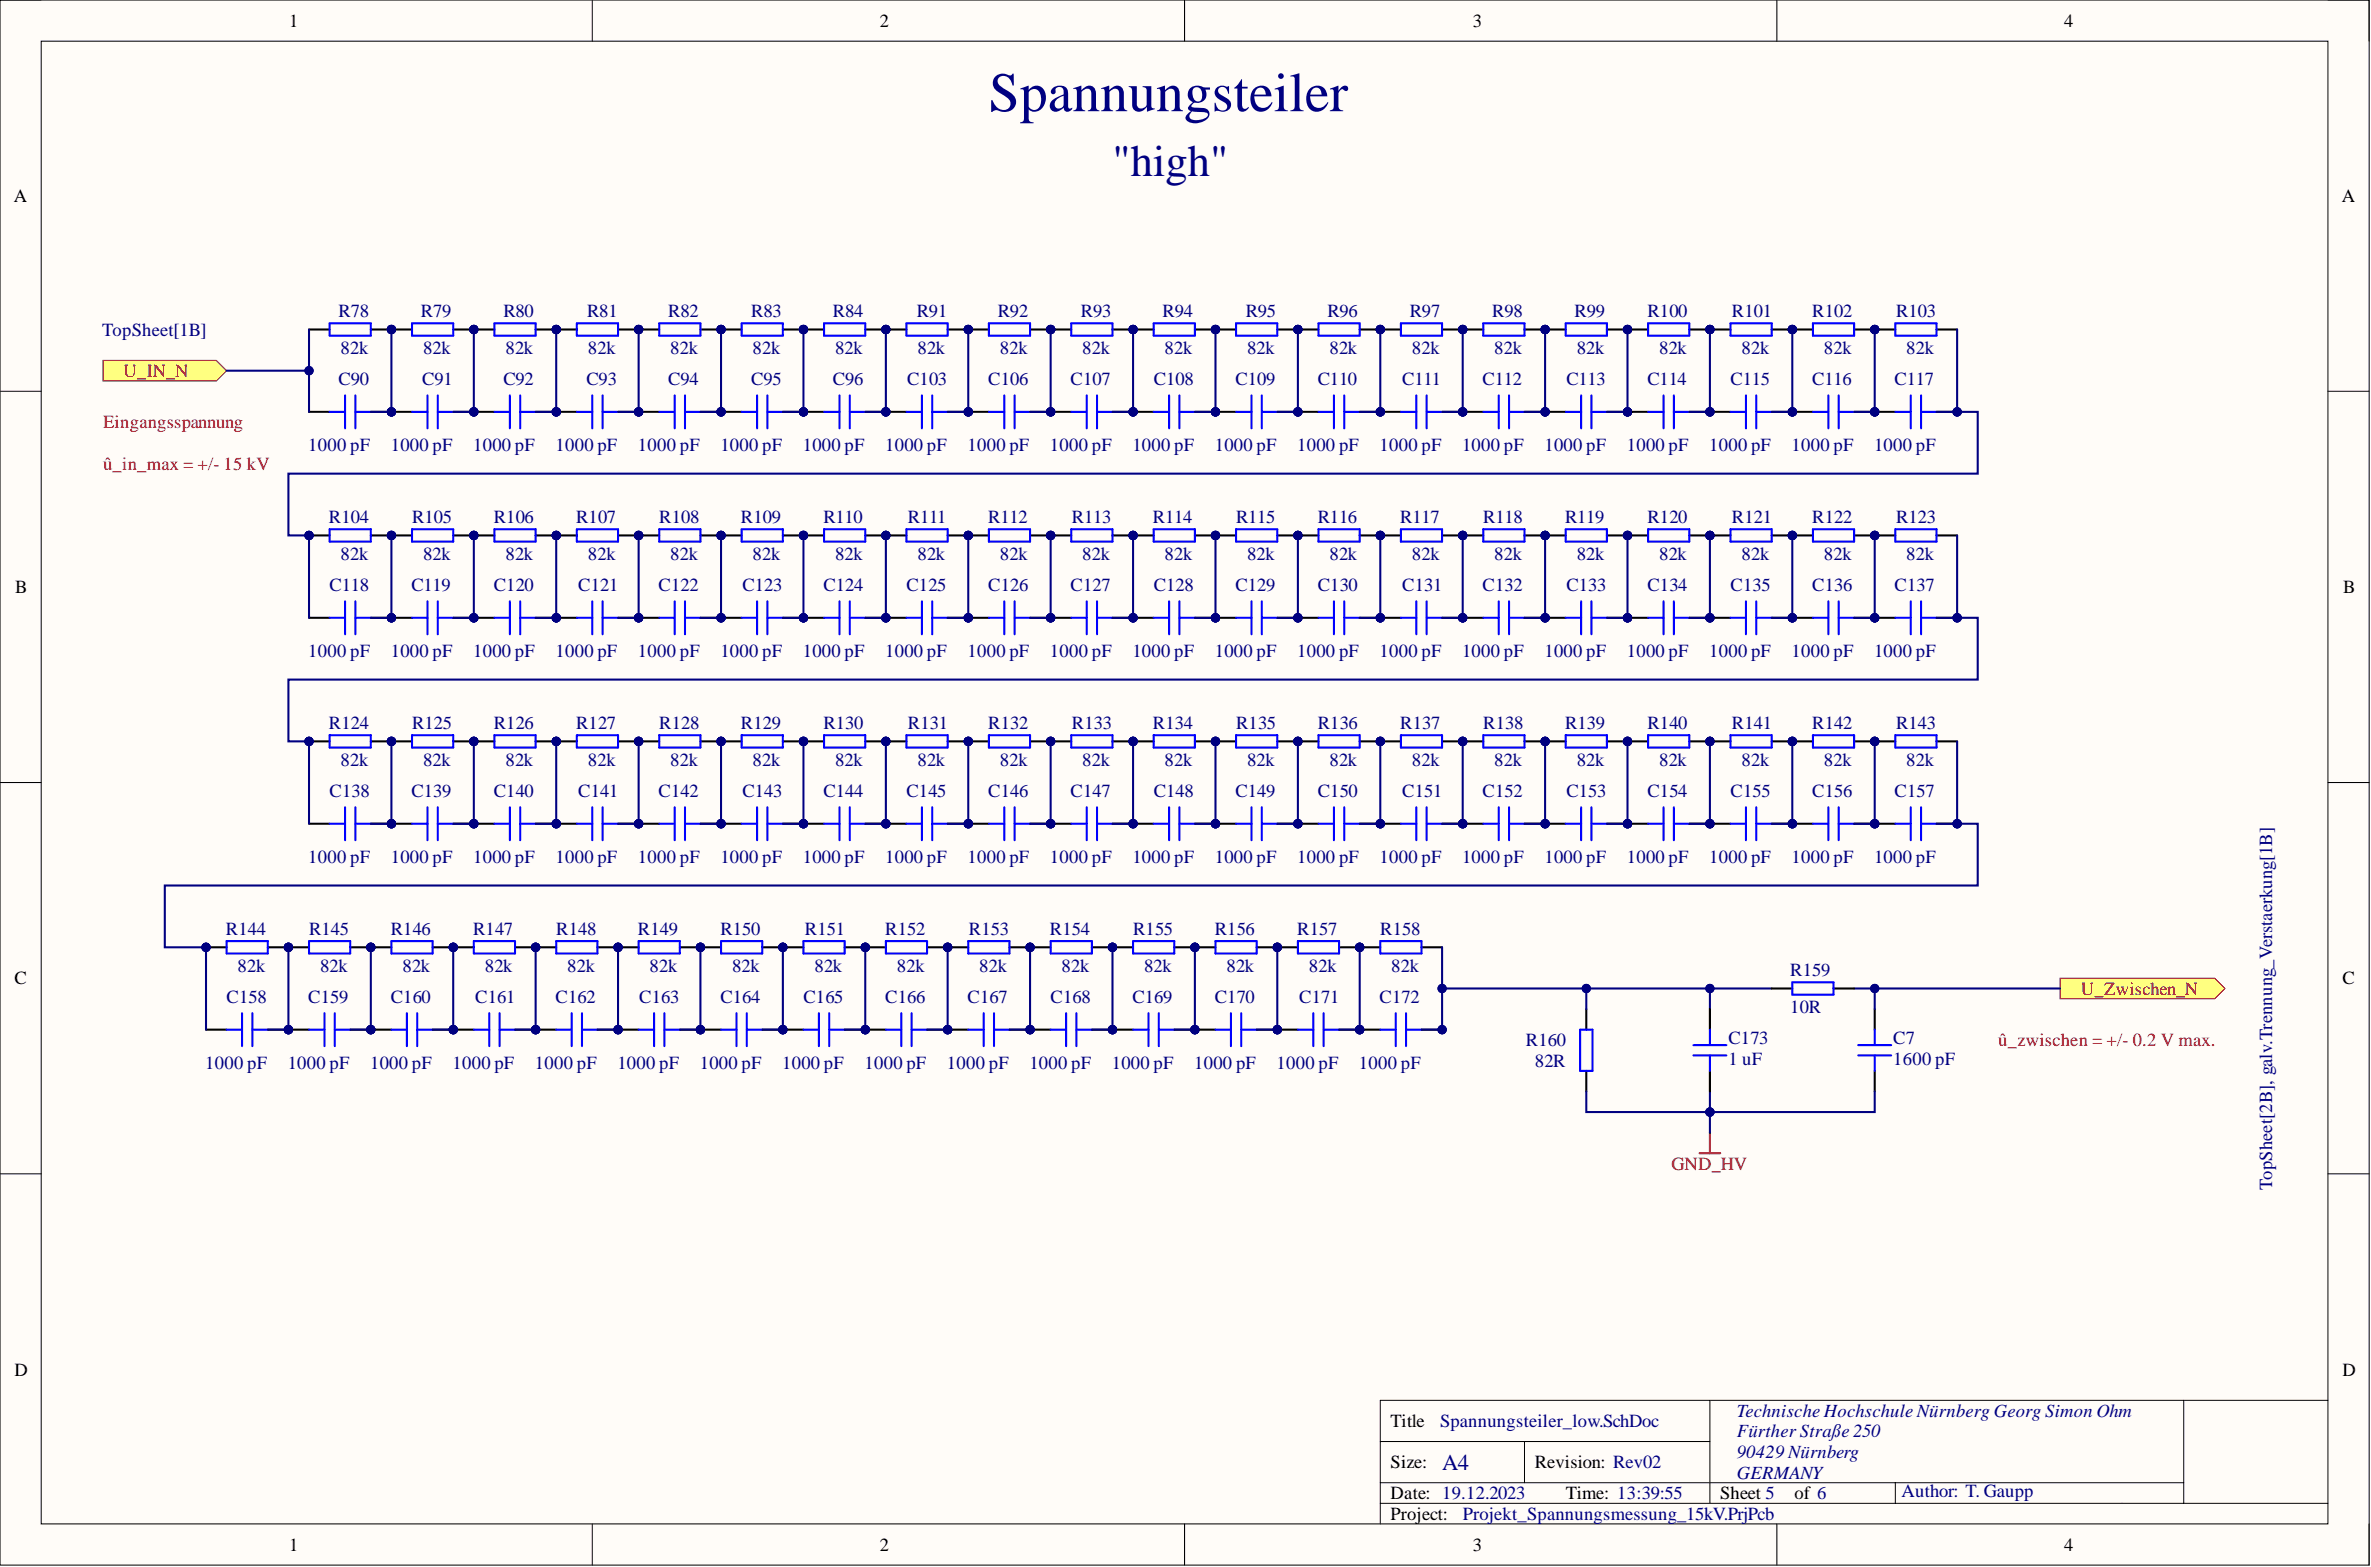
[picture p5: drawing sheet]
<svg xmlns="http://www.w3.org/2000/svg" width="292mm" height="193mm" viewBox="0 0 292 193" stroke-linecap="round" stroke-linejoin="round" font-family="sans-serif">
<defs><g id="words">
<text font-size="6.8" fill="#000080" x="121.8" y="13.7">Spannungsteiler</text>
<text font-size="5.5" fill="#000080" x="137.1" y="21.6">&quot;high&quot;</text>
<text font-size="2.8" fill="#000080" x="177.7" y="181">A4</text>
<g font-size="2.3">
<text x="35.6" y="3.3">1</text>
<text x="108.4" y="3.3">2</text>
<text x="181.5" y="3.3">3</text>
<text x="254.3" y="3.3">4</text>
<text x="1.7" y="24.9">A</text>
<text x="288.5" y="24.9">A</text>
<text x="1.9" y="73">B</text>
<text x="288.7" y="73">B</text>
<text x="1.8" y="121.2">C</text>
<text x="288.6" y="121.2">C</text>
<text x="1.8" y="169.4">D</text>
<text x="288.6" y="169.4">D</text>
<text x="171.3" y="175.7">Title</text>
<text x="171.3" y="180.8">Size:</text>
<text x="171.3" y="184.6">Date: 19.12.2023</text>
<text x="189.1" y="180.8">Revision: Rev02</text>
<text x="192.9" y="184.6">Time: 13:39:55</text>
<text x="211.9" y="184.6">Sheet 5</text>
<text x="221.1" y="184.6">of 6</text>
<text x="35.6" y="191">1</text>
<text x="108.4" y="191">2</text>
<text x="171.3" y="187.2">Project:</text>
<text x="181.5" y="191">3</text>
<text x="254.3" y="191">4</text>
</g>
<g font-size="2.3" fill="#000080">
<text x="12.6" y="41.3">TopSheet[1B]</text>
<text x="41.7" y="39.1">R78</text>
<text x="51.9" y="39.1">R79</text>
<text x="62" y="39.1">R80</text>
<text x="72.3" y="39.1">R81</text>
<text x="82.3" y="39.1">R82</text>
<text x="92.6" y="39.1">R83</text>
<text x="102.6" y="39.1">R84</text>
<text x="112.9" y="39.1">R91</text>
<text x="122.9" y="39.1">R92</text>
<text x="133.2" y="39.1">R93</text>
<text x="143.2" y="39.1">R94</text>
<text x="153.5" y="39.1">R95</text>
<text x="163.5" y="39.1">R96</text>
<text x="173.7" y="39.1">R97</text>
<text x="183.8" y="39.1">R98</text>
<text x="194" y="39.1">R99</text>
<text x="203" y="39.1">R100</text>
<text x="213.4" y="39.1">R101</text>
<text x="223.3" y="39.1">R102</text>
<text x="233.6" y="39.1">R103</text>
<text x="41.7" y="47.4">C90</text>
<text x="42" y="43.6">82k</text>
<text x="52" y="47.4">C91</text>
<text x="52.1" y="43.6">82k</text>
<text x="62" y="47.4">C92</text>
<text x="62.3" y="43.6">82k</text>
<text x="72.2" y="47.4">C93</text>
<text x="72.4" y="43.6">82k</text>
<text x="82.3" y="47.4">C94</text>
<text x="82.6" y="43.6">82k</text>
<text x="92.6" y="47.4">C95</text>
<text x="92.7" y="43.6">82k</text>
<text x="102.6" y="47.4">C96</text>
<text x="102.9" y="43.6">82k</text>
<text x="111.8" y="47.4">C103</text>
<text x="113" y="43.6">82k</text>
<text x="121.7" y="47.4">C106</text>
<text x="123.2" y="43.6">82k</text>
<text x="131.9" y="47.4">C107</text>
<text x="133.3" y="43.6">82k</text>
<text x="142.1" y="47.4">C108</text>
<text x="143.5" y="43.6">82k</text>
<text x="152.2" y="47.4">C109</text>
<text x="153.6" y="43.6">82k</text>
<text x="162.3" y="47.4">C110</text>
<text x="163.8" y="43.6">82k</text>
<text x="172.8" y="47.4">C111</text>
<text x="173.9" y="43.6">82k</text>
<text x="182.7" y="47.4">C112</text>
<text x="184.1" y="43.6">82k</text>
<text x="193" y="47.4">C113</text>
<text x="194.2" y="43.6">82k</text>
<text x="203" y="47.4">C114</text>
<text x="204.4" y="43.6">82k</text>
<text x="213.2" y="47.4">C115</text>
<text x="214.5" y="43.6">82k</text>
<text x="223.3" y="47.4">C116</text>
<text x="224.7" y="43.6">82k</text>
<text x="233.4" y="47.4">C117</text>
<text x="234.9" y="43.6">82k</text>
<text x="38" y="55.5">1000 pF</text>
<text x="48.1" y="55.5">1000 pF</text>
<text x="58.3" y="55.5">1000 pF</text>
<text x="68.4" y="55.5">1000 pF</text>
<text x="78.6" y="55.5">1000 pF</text>
<text x="88.7" y="55.5">1000 pF</text>
<text x="98.9" y="55.5">1000 pF</text>
<text x="109.1" y="55.5">1000 pF</text>
<text x="119.2" y="55.5">1000 pF</text>
<text x="129.4" y="55.5">1000 pF</text>
<text x="139.5" y="55.5">1000 pF</text>
<text x="149.7" y="55.5">1000 pF</text>
<text x="159.8" y="55.5">1000 pF</text>
<text x="170" y="55.5">1000 pF</text>
<text x="180.1" y="55.5">1000 pF</text>
<text x="190.3" y="55.5">1000 pF</text>
<text x="200.4" y="55.5">1000 pF</text>
<text x="210.6" y="55.5">1000 pF</text>
<text x="220.7" y="55.5">1000 pF</text>
<text x="230.9" y="55.5">1000 pF</text>
<text x="40.5" y="64.4">R104</text>
<text x="50.8" y="64.4">R105</text>
<text x="60.8" y="64.4">R106</text>
<text x="71" y="64.4">R107</text>
<text x="81.2" y="64.4">R108</text>
<text x="91.3" y="64.4">R109</text>
<text x="101.4" y="64.4">R110</text>
<text x="111.8" y="64.4">R111</text>
<text x="121.7" y="64.4">R112</text>
<text x="132.1" y="64.4">R113</text>
<text x="142" y="64.4">R114</text>
<text x="152.3" y="64.4">R115</text>
<text x="162.3" y="64.4">R116</text>
<text x="172.5" y="64.4">R117</text>
<text x="182.7" y="64.4">R118</text>
<text x="192.8" y="64.4">R119</text>
<text x="203" y="64.4">R120</text>
<text x="213.4" y="64.4">R121</text>
<text x="223.3" y="64.4">R122</text>
<text x="233.6" y="64.4">R123</text>
<text x="42" y="69">82k</text>
<text x="52.1" y="69">82k</text>
<text x="62.3" y="69">82k</text>
<text x="72.4" y="69">82k</text>
<text x="82.6" y="69">82k</text>
<text x="92.7" y="69">82k</text>
<text x="102.9" y="69">82k</text>
<text x="113" y="69">82k</text>
<text x="123.2" y="69">82k</text>
<text x="133.3" y="69">82k</text>
<text x="143.5" y="69">82k</text>
<text x="153.6" y="69">82k</text>
<text x="163.8" y="69">82k</text>
<text x="173.9" y="69">82k</text>
<text x="184.1" y="69">82k</text>
<text x="194.2" y="69">82k</text>
<text x="204.4" y="69">82k</text>
<text x="214.5" y="69">82k</text>
<text x="224.7" y="69">82k</text>
<text x="234.9" y="69">82k</text>
<text x="40.6" y="72.8">C118</text>
<text x="50.7" y="72.8">C119</text>
<text x="60.8" y="72.8">C120</text>
<text x="71.2" y="72.8">C121</text>
<text x="81.1" y="72.8">C122</text>
<text x="91.5" y="72.8">C123</text>
<text x="101.4" y="72.8">C124</text>
<text x="111.7" y="72.8">C125</text>
<text x="121.7" y="72.8">C126</text>
<text x="131.9" y="72.8">C127</text>
<text x="142.1" y="72.8">C128</text>
<text x="152.2" y="72.8">C129</text>
<text x="162.3" y="72.8">C130</text>
<text x="172.8" y="72.8">C131</text>
<text x="182.7" y="72.8">C132</text>
<text x="193" y="72.8">C133</text>
<text x="203" y="72.8">C134</text>
<text x="213.2" y="72.8">C135</text>
<text x="223.3" y="72.8">C136</text>
<text x="233.4" y="72.8">C137</text>
<text x="38" y="80.9">1000 pF</text>
<text x="48.1" y="80.9">1000 pF</text>
<text x="58.3" y="80.9">1000 pF</text>
<text x="68.4" y="80.9">1000 pF</text>
<text x="78.6" y="80.9">1000 pF</text>
<text x="88.7" y="80.9">1000 pF</text>
<text x="98.9" y="80.9">1000 pF</text>
<text x="109.1" y="80.9">1000 pF</text>
<text x="119.2" y="80.9">1000 pF</text>
<text x="129.4" y="80.9">1000 pF</text>
<text x="139.5" y="80.9">1000 pF</text>
<text x="149.7" y="80.9">1000 pF</text>
<text x="159.8" y="80.9">1000 pF</text>
<text x="170" y="80.9">1000 pF</text>
<text x="180.1" y="80.9">1000 pF</text>
<text x="190.3" y="80.9">1000 pF</text>
<text x="200.4" y="80.9">1000 pF</text>
<text x="210.6" y="80.9">1000 pF</text>
<text x="220.7" y="80.9">1000 pF</text>
<text x="230.9" y="80.9">1000 pF</text>
<text x="40.5" y="89.8">R124</text>
<text x="50.8" y="89.8">R125</text>
<text x="60.8" y="89.8">R126</text>
<text x="71" y="89.8">R127</text>
<text x="81.2" y="89.8">R128</text>
<text x="91.3" y="89.8">R129</text>
<text x="101.4" y="89.8">R130</text>
<text x="111.8" y="89.8">R131</text>
<text x="121.7" y="89.8">R132</text>
<text x="132.1" y="89.8">R133</text>
<text x="142" y="89.8">R134</text>
<text x="152.3" y="89.8">R135</text>
<text x="162.3" y="89.8">R136</text>
<text x="172.5" y="89.8">R137</text>
<text x="182.7" y="89.8">R138</text>
<text x="192.8" y="89.8">R139</text>
<text x="203" y="89.8">R140</text>
<text x="213.4" y="89.8">R141</text>
<text x="223.3" y="89.8">R142</text>
<text x="233.6" y="89.8">R143</text>
<text x="42" y="94.3">82k</text>
<text x="52.1" y="94.3">82k</text>
<text x="62.3" y="94.3">82k</text>
<text x="72.4" y="94.3">82k</text>
<text x="82.6" y="94.3">82k</text>
<text x="92.7" y="94.3">82k</text>
<text x="102.9" y="94.3">82k</text>
<text x="113" y="94.3">82k</text>
<text x="123.2" y="94.3">82k</text>
<text x="133.3" y="94.3">82k</text>
<text x="143.5" y="94.3">82k</text>
<text x="153.6" y="94.3">82k</text>
<text x="163.8" y="94.3">82k</text>
<text x="173.9" y="94.3">82k</text>
<text x="184.1" y="94.3">82k</text>
<text x="194.2" y="94.3">82k</text>
<text x="204.4" y="94.3">82k</text>
<text x="214.5" y="94.3">82k</text>
<text x="224.7" y="94.3">82k</text>
<text x="234.9" y="94.3">82k</text>
<text x="40.6" y="98.1">C138</text>
<text x="50.7" y="98.1">C139</text>
<text x="60.8" y="98.1">C140</text>
<text x="71.2" y="98.1">C141</text>
<text x="81.1" y="98.1">C142</text>
<text x="91.5" y="98.1">C143</text>
<text x="101.4" y="98.1">C144</text>
<text x="111.7" y="98.1">C145</text>
<text x="121.7" y="98.1">C146</text>
<text x="131.9" y="98.1">C147</text>
<text x="142.1" y="98.1">C148</text>
<text x="152.2" y="98.1">C149</text>
<text x="162.3" y="98.1">C150</text>
<text x="172.8" y="98.1">C151</text>
<text x="182.7" y="98.1">C152</text>
<text x="193" y="98.1">C153</text>
<text x="203" y="98.1">C154</text>
<text x="213.2" y="98.1">C155</text>
<text x="223.3" y="98.1">C156</text>
<text x="233.4" y="98.1">C157</text>
<text x="38" y="106.3">1000 pF</text>
<text x="48.1" y="106.3">1000 pF</text>
<text x="58.3" y="106.3">1000 pF</text>
<text x="68.4" y="106.3">1000 pF</text>
<text x="78.6" y="106.3">1000 pF</text>
<text x="88.7" y="106.3">1000 pF</text>
<text x="98.9" y="106.3">1000 pF</text>
<text x="109.1" y="106.3">1000 pF</text>
<text x="119.2" y="106.3">1000 pF</text>
<text x="129.4" y="106.3">1000 pF</text>
<text x="139.5" y="106.3">1000 pF</text>
<text x="149.7" y="106.3">1000 pF</text>
<text x="159.8" y="106.3">1000 pF</text>
<text x="170" y="106.3">1000 pF</text>
<text x="180.1" y="106.3">1000 pF</text>
<text x="190.3" y="106.3">1000 pF</text>
<text x="200.4" y="106.3">1000 pF</text>
<text x="210.6" y="106.3">1000 pF</text>
<text x="220.7" y="106.3">1000 pF</text>
<text x="230.9" y="106.3">1000 pF</text>
<text x="27.8" y="115.1">R144</text>
<text x="29.3" y="119.7">82k</text>
<text x="38.1" y="115.1">R145</text>
<text x="39.4" y="119.7">82k</text>
<text x="48.1" y="115.1">R146</text>
<text x="49.6" y="119.7">82k</text>
<text x="58.3" y="115.1">R147</text>
<text x="59.7" y="119.7">82k</text>
<text x="68.5" y="115.1">R148</text>
<text x="69.9" y="119.7">82k</text>
<text x="78.6" y="115.1">R149</text>
<text x="80" y="119.7">82k</text>
<text x="88.7" y="115.1">R150</text>
<text x="90.2" y="119.7">82k</text>
<text x="99.2" y="115.1">R151</text>
<text x="100.3" y="119.7">82k</text>
<text x="109.1" y="115.1">R152</text>
<text x="110.5" y="119.7">82k</text>
<text x="119.4" y="115.1">R153</text>
<text x="120.6" y="119.7">82k</text>
<text x="129.4" y="115.1">R154</text>
<text x="130.8" y="119.7">82k</text>
<text x="139.6" y="115.1">R155</text>
<text x="140.9" y="119.7">82k</text>
<text x="149.7" y="115.1">R156</text>
<text x="151.1" y="119.7">82k</text>
<text x="159.8" y="115.1">R157</text>
<text x="161.2" y="119.7">82k</text>
<text x="170" y="115.1">R158</text>
<text x="171.4" y="119.7">82k</text>
<text x="27.9" y="123.5">C158</text>
<text x="38" y="123.5">C159</text>
<text x="48.1" y="123.5">C160</text>
<text x="58.5" y="123.5">C161</text>
<text x="68.4" y="123.5">C162</text>
<text x="78.8" y="123.5">C163</text>
<text x="88.7" y="123.5">C164</text>
<text x="99" y="123.5">C165</text>
<text x="109.1" y="123.5">C166</text>
<text x="119.2" y="123.5">C167</text>
<text x="129.4" y="123.5">C168</text>
<text x="139.5" y="123.5">C169</text>
<text x="149.7" y="123.5">C170</text>
<text x="160.1" y="123.5">C171</text>
<text x="170" y="123.5">C172</text>
<text x="220.6" y="120.2">R159</text>
<text x="220.6" y="124.8">10R</text>
<text x="25.3" y="131.6">1000 pF</text>
<text x="35.4" y="131.6">1000 pF</text>
<text x="45.6" y="131.6">1000 pF</text>
<text x="55.8" y="131.6">1000 pF</text>
<text x="65.9" y="131.6">1000 pF</text>
<text x="76.1" y="131.6">1000 pF</text>
<text x="86.2" y="131.6">1000 pF</text>
<text x="96.4" y="131.6">1000 pF</text>
<text x="106.5" y="131.6">1000 pF</text>
<text x="116.7" y="131.6">1000 pF</text>
<text x="126.8" y="131.6">1000 pF</text>
<text x="137" y="131.6">1000 pF</text>
<text x="147.1" y="131.6">1000 pF</text>
<text x="157.3" y="131.6">1000 pF</text>
<text x="167.4" y="131.6">1000 pF</text>
<text x="188" y="128.8">R160</text>
<text x="189.1" y="131.4">82R</text>
<text x="212.9" y="128.6">C173</text>
<text x="212.9" y="131.1">1 uF</text>
<text x="233.2" y="128.6">C7</text>
<text x="233.2" y="131.1">1600 pF</text>
<text x="279.9" y="146.5" transform="rotate(-90 279.9 146.5)">TopSheet[2B], galv.Trennung_Verstaerkung[1B]</text>
<text x="177.4" y="175.7">Spannungsteiler_low.SchDoc</text>
<text x="214" y="177">Fürther Straße 250</text>
<text x="214" y="179.5">90429 Nürnberg</text>
<text x="214" y="174.5">Technische Hochschule Nürnberg Georg Simon Ohm</text>
<text x="214" y="182.1">GERMANY</text>
<text x="234.3" y="184.4">Author: T. Gaupp</text>
<text x="180.2" y="187.2">Projekt_Spannungsmessung_15kV.PrjPcb</text>
</g>
<g font-size="2.3" fill="#800000">
<text x="15.2" y="46.4">U_IN_N</text>
<text x="256.3" y="122.5">U_Zwischen_N</text>
<text x="205.9" y="144">GND_HV</text>
</g>
<g font-size="2.3" fill="#f00">
<text x="12.7" y="52.7">Eingangsspannung</text>
<text x="12.7" y="57.8">û_in_max = +/- 15 kV</text>
<text x="246.2" y="128.8">û_zwischen = +/- 0.2 V max.</text>
</g>
</g></defs>
<path d="M0 0h291.9v192.7h-291.9z" fill-rule="evenodd" fill="#fffcf8"/>
<path d="M0 0h291.9v192.7h-291.9z" fill="none" stroke="#000" stroke-width=".12"/>
<path d="M5.1 5.1h281.7v182.6h-281.7z" fill-rule="evenodd" fill="#fffcf8"/>
<g fill="none" stroke="#000" stroke-width=".12">
<path d="M0 0h5.1M5.1 5.1h281.7v182.6h-281.7zM73 0v5.1M145.9 0v5.1M218.9 0v5.1M286.8 0h5.1v5.1M0 48.2h5.1M286.8 48.2h5.1M0 96.4h5.1M286.8 96.4h5.1M0 144.6h5.1M286.8 144.6h5.1"/>
<path d="M170 177.5h40.7M187.8 177.5v5.1M210.7 172.4v12.7M269 172.4v12.7M286.8 172.4h-116.8v15.3M73 187.7v5M145.9 187.7v5M170 185.1h116.8M170 182.6h99M218.9 187.7v5M233.5 182.6v2.5M291.9 187.7v5"/>
</g>
<path d="M12.7 44.4h13.9l1.3 1.2-1.3 1.3h-13.9z" fill-rule="evenodd" fill="#ffff80"/>
<path d="M12.7 44.4h13.9l1.3 1.2-1.3 1.3h-13.9z" fill="none" stroke="#800000" stroke-width=".12"/>
<path d="M253.8 120.5h19l1.3 1.2-1.3 1.3h-19z" fill-rule="evenodd" fill="#ffff80"/>
<path d="M253.8 120.5h19l1.3 1.2-1.3 1.3h-19z" fill="none" stroke="#800000" stroke-width=".12"/>
<path d="M210.7 139.5v2.5M209.4 142h2.5" fill="none" stroke="#800000" stroke-width=".25"/>
<path d="M195.4 124.3v2.5M195.4 131.9v2.5" fill="none" stroke="#000" stroke-width=".25"/>
<path d="M194.7 126.8h1.5v5.1h-1.5z" fill="none" stroke="#00f" stroke-width=".25"/>
<circle cx="48.2" cy="40.6" r=".51" fill="#000080"/>
<circle cx="48.2" cy="40.6" r=".51" fill="none" stroke="#000080" stroke-width=".12"/>
<path d="M38.1 40.6h2.5M45.7 40.6h2.5" fill="none" stroke="#000" stroke-width=".25"/>
<circle cx="48.2" cy="40.6" r=".51" fill="#000080"/>
<circle cx="48.2" cy="40.6" r=".51" fill="none" stroke="#000080" stroke-width=".12"/>
<path d="M40.6 39.8h5.1v1.5h-5.1z" fill="none" stroke="#00f" stroke-width=".25"/>
<circle cx="48.2" cy="50.7" r=".51" fill="#000080"/>
<circle cx="48.2" cy="50.7" r=".51" fill="none" stroke="#000080" stroke-width=".12"/>
<path d="M38.1 50.7h2.5M45.7 50.7h2.5" fill="none" stroke="#000" stroke-width=".25"/>
<circle cx="48.2" cy="50.7" r=".51" fill="#000080"/>
<circle cx="48.2" cy="50.7" r=".51" fill="none" stroke="#000080" stroke-width=".12"/>
<path d="M40.6 50.7h1.9M42.5 48.7v4M43.8 50.7h1.9M43.8 48.7v4" fill="none" stroke="#00f" stroke-width=".25"/>
<circle cx="48.2" cy="40.6" r=".51" fill="#000080"/>
<circle cx="48.2" cy="40.6" r=".51" fill="none" stroke="#000080" stroke-width=".12"/>
<circle cx="58.4" cy="40.6" r=".51" fill="#000080"/>
<circle cx="58.4" cy="40.6" r=".51" fill="none" stroke="#000080" stroke-width=".12"/>
<path d="M48.2 40.6h2.6" fill="none" stroke="#000" stroke-width=".25"/>
<circle cx="48.2" cy="40.6" r=".51" fill="#000080"/>
<circle cx="48.2" cy="40.6" r=".51" fill="none" stroke="#000080" stroke-width=".12"/>
<path d="M55.8 40.6h2.6" fill="none" stroke="#000" stroke-width=".25"/>
<circle cx="58.4" cy="40.6" r=".51" fill="#000080"/>
<circle cx="58.4" cy="40.6" r=".51" fill="none" stroke="#000080" stroke-width=".12"/>
<path d="M50.8 39.8h5v1.5h-5z" fill="none" stroke="#00f" stroke-width=".25"/>
<circle cx="48.2" cy="50.7" r=".51" fill="#000080"/>
<circle cx="48.2" cy="50.7" r=".51" fill="none" stroke="#000080" stroke-width=".12"/>
<circle cx="58.4" cy="50.7" r=".51" fill="#000080"/>
<circle cx="58.4" cy="50.7" r=".51" fill="none" stroke="#000080" stroke-width=".12"/>
<path d="M48.2 50.7h2.6" fill="none" stroke="#000" stroke-width=".25"/>
<circle cx="48.2" cy="50.7" r=".51" fill="#000080"/>
<circle cx="48.2" cy="50.7" r=".51" fill="none" stroke="#000080" stroke-width=".12"/>
<path d="M55.8 50.7h2.6" fill="none" stroke="#000" stroke-width=".25"/>
<circle cx="58.4" cy="50.7" r=".51" fill="#000080"/>
<circle cx="58.4" cy="50.7" r=".51" fill="none" stroke="#000080" stroke-width=".12"/>
<path d="M50.8 50.7h1.9M52.7 48.7v4M53.9 50.7h1.9M53.9 48.7v4" fill="none" stroke="#00f" stroke-width=".25"/>
<circle cx="58.4" cy="40.6" r=".51" fill="#000080"/>
<circle cx="58.4" cy="40.6" r=".51" fill="none" stroke="#000080" stroke-width=".12"/>
<circle cx="68.5" cy="40.6" r=".51" fill="#000080"/>
<circle cx="68.5" cy="40.6" r=".51" fill="none" stroke="#000080" stroke-width=".12"/>
<path d="M58.4 40.6h2.5" fill="none" stroke="#000" stroke-width=".25"/>
<circle cx="58.4" cy="40.6" r=".51" fill="#000080"/>
<circle cx="58.4" cy="40.6" r=".51" fill="none" stroke="#000080" stroke-width=".12"/>
<path d="M66 40.6h2.5" fill="none" stroke="#000" stroke-width=".25"/>
<circle cx="68.5" cy="40.6" r=".51" fill="#000080"/>
<circle cx="68.5" cy="40.6" r=".51" fill="none" stroke="#000080" stroke-width=".12"/>
<path d="M60.9 39.8h5.1v1.5h-5.1z" fill="none" stroke="#00f" stroke-width=".25"/>
<circle cx="58.4" cy="50.7" r=".51" fill="#000080"/>
<circle cx="58.4" cy="50.7" r=".51" fill="none" stroke="#000080" stroke-width=".12"/>
<circle cx="68.5" cy="50.7" r=".51" fill="#000080"/>
<circle cx="68.5" cy="50.7" r=".51" fill="none" stroke="#000080" stroke-width=".12"/>
<path d="M58.4 50.7h2.5" fill="none" stroke="#000" stroke-width=".25"/>
<circle cx="58.4" cy="50.7" r=".51" fill="#000080"/>
<circle cx="58.4" cy="50.7" r=".51" fill="none" stroke="#000080" stroke-width=".12"/>
<path d="M66 50.7h2.5" fill="none" stroke="#000" stroke-width=".25"/>
<circle cx="68.5" cy="50.7" r=".51" fill="#000080"/>
<circle cx="68.5" cy="50.7" r=".51" fill="none" stroke="#000080" stroke-width=".12"/>
<path d="M60.9 50.7h1.9M62.8 48.7v4M64.1 50.7h1.9M64.1 48.7v4" fill="none" stroke="#00f" stroke-width=".25"/>
<circle cx="68.5" cy="40.6" r=".51" fill="#000080"/>
<circle cx="68.5" cy="40.6" r=".51" fill="none" stroke="#000080" stroke-width=".12"/>
<circle cx="78.7" cy="40.6" r=".51" fill="#000080"/>
<circle cx="78.7" cy="40.6" r=".51" fill="none" stroke="#000080" stroke-width=".12"/>
<path d="M68.5 40.6h2.6" fill="none" stroke="#000" stroke-width=".25"/>
<circle cx="68.5" cy="40.6" r=".51" fill="#000080"/>
<circle cx="68.5" cy="40.6" r=".51" fill="none" stroke="#000080" stroke-width=".12"/>
<path d="M76.1 40.6h2.6" fill="none" stroke="#000" stroke-width=".25"/>
<circle cx="78.7" cy="40.6" r=".51" fill="#000080"/>
<circle cx="78.7" cy="40.6" r=".51" fill="none" stroke="#000080" stroke-width=".12"/>
<path d="M71.1 39.8h5v1.5h-5z" fill="none" stroke="#00f" stroke-width=".25"/>
<circle cx="68.5" cy="50.7" r=".51" fill="#000080"/>
<circle cx="68.5" cy="50.7" r=".51" fill="none" stroke="#000080" stroke-width=".12"/>
<circle cx="78.7" cy="50.7" r=".51" fill="#000080"/>
<circle cx="78.7" cy="50.7" r=".51" fill="none" stroke="#000080" stroke-width=".12"/>
<path d="M68.5 50.7h2.6" fill="none" stroke="#000" stroke-width=".25"/>
<circle cx="68.5" cy="50.7" r=".51" fill="#000080"/>
<circle cx="68.5" cy="50.7" r=".51" fill="none" stroke="#000080" stroke-width=".12"/>
<path d="M76.1 50.7h2.6" fill="none" stroke="#000" stroke-width=".25"/>
<circle cx="78.7" cy="50.7" r=".51" fill="#000080"/>
<circle cx="78.7" cy="50.7" r=".51" fill="none" stroke="#000080" stroke-width=".12"/>
<path d="M71.1 50.7h1.9M73 48.7v4M74.2 50.7h1.9M74.2 48.7v4" fill="none" stroke="#00f" stroke-width=".25"/>
<circle cx="78.7" cy="40.6" r=".51" fill="#000080"/>
<circle cx="78.7" cy="40.6" r=".51" fill="none" stroke="#000080" stroke-width=".12"/>
<circle cx="88.8" cy="40.6" r=".51" fill="#000080"/>
<circle cx="88.8" cy="40.6" r=".51" fill="none" stroke="#000080" stroke-width=".12"/>
<path d="M78.7 40.6h2.5" fill="none" stroke="#000" stroke-width=".25"/>
<circle cx="78.7" cy="40.6" r=".51" fill="#000080"/>
<circle cx="78.7" cy="40.6" r=".51" fill="none" stroke="#000080" stroke-width=".12"/>
<path d="M86.3 40.6h2.5" fill="none" stroke="#000" stroke-width=".25"/>
<circle cx="88.8" cy="40.6" r=".51" fill="#000080"/>
<circle cx="88.8" cy="40.6" r=".51" fill="none" stroke="#000080" stroke-width=".12"/>
<path d="M81.2 39.8h5.1v1.5h-5.1z" fill="none" stroke="#00f" stroke-width=".25"/>
<circle cx="78.7" cy="50.7" r=".51" fill="#000080"/>
<circle cx="78.7" cy="50.7" r=".51" fill="none" stroke="#000080" stroke-width=".12"/>
<circle cx="88.8" cy="50.7" r=".51" fill="#000080"/>
<circle cx="88.8" cy="50.7" r=".51" fill="none" stroke="#000080" stroke-width=".12"/>
<path d="M78.7 50.7h2.5" fill="none" stroke="#000" stroke-width=".25"/>
<circle cx="78.7" cy="50.7" r=".51" fill="#000080"/>
<circle cx="78.7" cy="50.7" r=".51" fill="none" stroke="#000080" stroke-width=".12"/>
<path d="M86.3 50.7h2.5" fill="none" stroke="#000" stroke-width=".25"/>
<circle cx="88.8" cy="50.7" r=".51" fill="#000080"/>
<circle cx="88.8" cy="50.7" r=".51" fill="none" stroke="#000080" stroke-width=".12"/>
<path d="M81.2 50.7h1.9M83.1 48.7v4M84.4 50.7h1.9M84.4 48.7v4" fill="none" stroke="#00f" stroke-width=".25"/>
<circle cx="88.8" cy="40.6" r=".51" fill="#000080"/>
<circle cx="88.8" cy="40.6" r=".51" fill="none" stroke="#000080" stroke-width=".12"/>
<circle cx="99" cy="40.6" r=".51" fill="#000080"/>
<circle cx="99" cy="40.6" r=".51" fill="none" stroke="#000080" stroke-width=".12"/>
<path d="M88.8 40.6h2.6" fill="none" stroke="#000" stroke-width=".25"/>
<circle cx="88.8" cy="40.6" r=".51" fill="#000080"/>
<circle cx="88.8" cy="40.6" r=".51" fill="none" stroke="#000080" stroke-width=".12"/>
<path d="M96.4 40.6h2.6" fill="none" stroke="#000" stroke-width=".25"/>
<circle cx="99" cy="40.6" r=".51" fill="#000080"/>
<circle cx="99" cy="40.6" r=".51" fill="none" stroke="#000080" stroke-width=".12"/>
<path d="M91.4 39.8h5v1.5h-5z" fill="none" stroke="#00f" stroke-width=".25"/>
<circle cx="88.8" cy="50.7" r=".51" fill="#000080"/>
<circle cx="88.8" cy="50.7" r=".51" fill="none" stroke="#000080" stroke-width=".12"/>
<circle cx="99" cy="50.7" r=".51" fill="#000080"/>
<circle cx="99" cy="50.7" r=".51" fill="none" stroke="#000080" stroke-width=".12"/>
<path d="M88.8 50.7h2.6" fill="none" stroke="#000" stroke-width=".25"/>
<circle cx="88.8" cy="50.7" r=".51" fill="#000080"/>
<circle cx="88.8" cy="50.7" r=".51" fill="none" stroke="#000080" stroke-width=".12"/>
<path d="M96.4 50.7h2.6" fill="none" stroke="#000" stroke-width=".25"/>
<circle cx="99" cy="50.7" r=".51" fill="#000080"/>
<circle cx="99" cy="50.7" r=".51" fill="none" stroke="#000080" stroke-width=".12"/>
<path d="M91.4 50.7h1.9M93.3 48.7v4M94.5 50.7h1.9M94.5 48.7v4" fill="none" stroke="#00f" stroke-width=".25"/>
<circle cx="99" cy="40.6" r=".51" fill="#000080"/>
<circle cx="99" cy="40.6" r=".51" fill="none" stroke="#000080" stroke-width=".12"/>
<circle cx="109.1" cy="40.6" r=".51" fill="#000080"/>
<circle cx="109.1" cy="40.6" r=".51" fill="none" stroke="#000080" stroke-width=".12"/>
<path d="M99 40.6h2.5" fill="none" stroke="#000" stroke-width=".25"/>
<circle cx="99" cy="40.6" r=".51" fill="#000080"/>
<circle cx="99" cy="40.6" r=".51" fill="none" stroke="#000080" stroke-width=".12"/>
<path d="M106.6 40.6h2.5" fill="none" stroke="#000" stroke-width=".25"/>
<circle cx="109.1" cy="40.6" r=".51" fill="#000080"/>
<circle cx="109.1" cy="40.6" r=".51" fill="none" stroke="#000080" stroke-width=".12"/>
<path d="M101.5 39.8h5.1v1.5h-5.1z" fill="none" stroke="#00f" stroke-width=".25"/>
<circle cx="99" cy="50.7" r=".51" fill="#000080"/>
<circle cx="99" cy="50.7" r=".51" fill="none" stroke="#000080" stroke-width=".12"/>
<circle cx="109.1" cy="50.7" r=".51" fill="#000080"/>
<circle cx="109.1" cy="50.7" r=".51" fill="none" stroke="#000080" stroke-width=".12"/>
<path d="M99 50.7h2.5" fill="none" stroke="#000" stroke-width=".25"/>
<circle cx="99" cy="50.7" r=".51" fill="#000080"/>
<circle cx="99" cy="50.7" r=".51" fill="none" stroke="#000080" stroke-width=".12"/>
<path d="M106.6 50.7h2.5" fill="none" stroke="#000" stroke-width=".25"/>
<circle cx="109.1" cy="50.7" r=".51" fill="#000080"/>
<circle cx="109.1" cy="50.7" r=".51" fill="none" stroke="#000080" stroke-width=".12"/>
<path d="M101.5 50.7h1.9M103.4 48.7v4M104.7 50.7h1.9M104.7 48.7v4" fill="none" stroke="#00f" stroke-width=".25"/>
<circle cx="109.1" cy="40.6" r=".51" fill="#000080"/>
<circle cx="109.1" cy="40.6" r=".51" fill="none" stroke="#000080" stroke-width=".12"/>
<circle cx="119.3" cy="40.6" r=".51" fill="#000080"/>
<circle cx="119.3" cy="40.6" r=".51" fill="none" stroke="#000080" stroke-width=".12"/>
<path d="M109.1 40.6h2.6" fill="none" stroke="#000" stroke-width=".25"/>
<circle cx="109.1" cy="40.6" r=".51" fill="#000080"/>
<circle cx="109.1" cy="40.6" r=".51" fill="none" stroke="#000080" stroke-width=".12"/>
<path d="M116.7 40.6h2.6" fill="none" stroke="#000" stroke-width=".25"/>
<circle cx="119.3" cy="40.6" r=".51" fill="#000080"/>
<circle cx="119.3" cy="40.6" r=".51" fill="none" stroke="#000080" stroke-width=".12"/>
<path d="M111.7 39.8h5v1.5h-5z" fill="none" stroke="#00f" stroke-width=".25"/>
<circle cx="109.1" cy="50.7" r=".51" fill="#000080"/>
<circle cx="109.1" cy="50.7" r=".51" fill="none" stroke="#000080" stroke-width=".12"/>
<circle cx="119.3" cy="50.7" r=".51" fill="#000080"/>
<circle cx="119.3" cy="50.7" r=".51" fill="none" stroke="#000080" stroke-width=".12"/>
<path d="M109.1 50.7h2.6" fill="none" stroke="#000" stroke-width=".25"/>
<circle cx="109.1" cy="50.7" r=".51" fill="#000080"/>
<circle cx="109.1" cy="50.7" r=".51" fill="none" stroke="#000080" stroke-width=".12"/>
<path d="M116.7 50.7h2.6" fill="none" stroke="#000" stroke-width=".25"/>
<circle cx="119.3" cy="50.7" r=".51" fill="#000080"/>
<circle cx="119.3" cy="50.7" r=".51" fill="none" stroke="#000080" stroke-width=".12"/>
<path d="M111.7 50.7h1.9M113.6 48.7v4M114.8 50.7h1.9M114.8 48.7v4" fill="none" stroke="#00f" stroke-width=".25"/>
<circle cx="119.3" cy="40.6" r=".51" fill="#000080"/>
<circle cx="119.3" cy="40.6" r=".51" fill="none" stroke="#000080" stroke-width=".12"/>
<circle cx="129.4" cy="40.6" r=".51" fill="#000080"/>
<circle cx="129.4" cy="40.6" r=".51" fill="none" stroke="#000080" stroke-width=".12"/>
<path d="M119.3 40.6h2.5" fill="none" stroke="#000" stroke-width=".25"/>
<circle cx="119.3" cy="40.6" r=".51" fill="#000080"/>
<circle cx="119.3" cy="40.6" r=".51" fill="none" stroke="#000080" stroke-width=".12"/>
<path d="M126.9 40.6h2.5" fill="none" stroke="#000" stroke-width=".25"/>
<circle cx="129.4" cy="40.6" r=".51" fill="#000080"/>
<circle cx="129.4" cy="40.6" r=".51" fill="none" stroke="#000080" stroke-width=".12"/>
<path d="M121.8 39.8h5.1v1.5h-5.1z" fill="none" stroke="#00f" stroke-width=".25"/>
<circle cx="119.3" cy="50.7" r=".51" fill="#000080"/>
<circle cx="119.3" cy="50.7" r=".51" fill="none" stroke="#000080" stroke-width=".12"/>
<circle cx="129.4" cy="50.7" r=".51" fill="#000080"/>
<circle cx="129.4" cy="50.7" r=".51" fill="none" stroke="#000080" stroke-width=".12"/>
<path d="M119.3 50.7h2.5" fill="none" stroke="#000" stroke-width=".25"/>
<circle cx="119.3" cy="50.7" r=".51" fill="#000080"/>
<circle cx="119.3" cy="50.7" r=".51" fill="none" stroke="#000080" stroke-width=".12"/>
<path d="M126.9 50.7h2.5" fill="none" stroke="#000" stroke-width=".25"/>
<circle cx="129.4" cy="50.7" r=".51" fill="#000080"/>
<circle cx="129.4" cy="50.7" r=".51" fill="none" stroke="#000080" stroke-width=".12"/>
<path d="M121.8 50.7h1.9M123.7 48.7v4M125 50.7h1.9M125 48.7v4" fill="none" stroke="#00f" stroke-width=".25"/>
<circle cx="129.4" cy="40.6" r=".51" fill="#000080"/>
<circle cx="129.4" cy="40.6" r=".51" fill="none" stroke="#000080" stroke-width=".12"/>
<circle cx="139.6" cy="40.6" r=".51" fill="#000080"/>
<circle cx="139.6" cy="40.6" r=".51" fill="none" stroke="#000080" stroke-width=".12"/>
<path d="M129.4 40.6h2.6" fill="none" stroke="#000" stroke-width=".25"/>
<circle cx="129.4" cy="40.6" r=".51" fill="#000080"/>
<circle cx="129.4" cy="40.6" r=".51" fill="none" stroke="#000080" stroke-width=".12"/>
<path d="M137.1 40.6h2.5" fill="none" stroke="#000" stroke-width=".25"/>
<circle cx="139.6" cy="40.6" r=".51" fill="#000080"/>
<circle cx="139.6" cy="40.6" r=".51" fill="none" stroke="#000080" stroke-width=".12"/>
<path d="M132 39.8h5.1v1.5h-5.1z" fill="none" stroke="#00f" stroke-width=".25"/>
<circle cx="129.4" cy="50.7" r=".51" fill="#000080"/>
<circle cx="129.4" cy="50.7" r=".51" fill="none" stroke="#000080" stroke-width=".12"/>
<circle cx="139.6" cy="50.7" r=".51" fill="#000080"/>
<circle cx="139.6" cy="50.7" r=".51" fill="none" stroke="#000080" stroke-width=".12"/>
<path d="M129.4 50.7h2.6" fill="none" stroke="#000" stroke-width=".25"/>
<circle cx="129.4" cy="50.7" r=".51" fill="#000080"/>
<circle cx="129.4" cy="50.7" r=".51" fill="none" stroke="#000080" stroke-width=".12"/>
<path d="M137.1 50.7h2.5" fill="none" stroke="#000" stroke-width=".25"/>
<circle cx="139.6" cy="50.7" r=".51" fill="#000080"/>
<circle cx="139.6" cy="50.7" r=".51" fill="none" stroke="#000080" stroke-width=".12"/>
<path d="M132 50.7h1.9M133.9 48.7v4M135.1 50.7h2M135.1 48.7v4" fill="none" stroke="#00f" stroke-width=".25"/>
<circle cx="139.6" cy="40.6" r=".51" fill="#000080"/>
<circle cx="139.6" cy="40.6" r=".51" fill="none" stroke="#000080" stroke-width=".12"/>
<circle cx="149.7" cy="40.6" r=".51" fill="#000080"/>
<circle cx="149.7" cy="40.6" r=".51" fill="none" stroke="#000080" stroke-width=".12"/>
<path d="M139.6 40.6h2.5" fill="none" stroke="#000" stroke-width=".25"/>
<circle cx="139.6" cy="40.6" r=".51" fill="#000080"/>
<circle cx="139.6" cy="40.6" r=".51" fill="none" stroke="#000080" stroke-width=".12"/>
<path d="M147.2 40.6h2.5" fill="none" stroke="#000" stroke-width=".25"/>
<circle cx="149.7" cy="40.6" r=".51" fill="#000080"/>
<circle cx="149.7" cy="40.6" r=".51" fill="none" stroke="#000080" stroke-width=".12"/>
<path d="M142.1 39.8h5.1v1.5h-5.1z" fill="none" stroke="#00f" stroke-width=".25"/>
<circle cx="139.6" cy="50.7" r=".51" fill="#000080"/>
<circle cx="139.6" cy="50.7" r=".51" fill="none" stroke="#000080" stroke-width=".12"/>
<circle cx="149.7" cy="50.7" r=".51" fill="#000080"/>
<circle cx="149.7" cy="50.7" r=".51" fill="none" stroke="#000080" stroke-width=".12"/>
<path d="M139.6 50.7h2.5" fill="none" stroke="#000" stroke-width=".25"/>
<circle cx="139.6" cy="50.7" r=".51" fill="#000080"/>
<circle cx="139.6" cy="50.7" r=".51" fill="none" stroke="#000080" stroke-width=".12"/>
<path d="M147.2 50.7h2.5" fill="none" stroke="#000" stroke-width=".25"/>
<circle cx="149.7" cy="50.7" r=".51" fill="#000080"/>
<circle cx="149.7" cy="50.7" r=".51" fill="none" stroke="#000080" stroke-width=".12"/>
<path d="M142.1 50.7h1.9M144 48.7v4M145.3 50.7h1.9M145.3 48.7v4" fill="none" stroke="#00f" stroke-width=".25"/>
<circle cx="149.7" cy="40.6" r=".51" fill="#000080"/>
<circle cx="149.7" cy="40.6" r=".51" fill="none" stroke="#000080" stroke-width=".12"/>
<circle cx="159.9" cy="40.6" r=".51" fill="#000080"/>
<circle cx="159.9" cy="40.6" r=".51" fill="none" stroke="#000080" stroke-width=".12"/>
<path d="M149.7 40.6h2.6" fill="none" stroke="#000" stroke-width=".25"/>
<circle cx="149.7" cy="40.6" r=".51" fill="#000080"/>
<circle cx="149.7" cy="40.6" r=".51" fill="none" stroke="#000080" stroke-width=".12"/>
<path d="M157.4 40.6h2.5" fill="none" stroke="#000" stroke-width=".25"/>
<circle cx="159.9" cy="40.6" r=".51" fill="#000080"/>
<circle cx="159.9" cy="40.6" r=".51" fill="none" stroke="#000080" stroke-width=".12"/>
<path d="M152.3 39.8h5.1v1.5h-5.1z" fill="none" stroke="#00f" stroke-width=".25"/>
<circle cx="149.7" cy="50.7" r=".51" fill="#000080"/>
<circle cx="149.7" cy="50.7" r=".51" fill="none" stroke="#000080" stroke-width=".12"/>
<circle cx="159.9" cy="50.7" r=".51" fill="#000080"/>
<circle cx="159.9" cy="50.7" r=".51" fill="none" stroke="#000080" stroke-width=".12"/>
<path d="M149.7 50.7h2.6" fill="none" stroke="#000" stroke-width=".25"/>
<circle cx="149.7" cy="50.7" r=".51" fill="#000080"/>
<circle cx="149.7" cy="50.7" r=".51" fill="none" stroke="#000080" stroke-width=".12"/>
<path d="M157.4 50.7h2.5" fill="none" stroke="#000" stroke-width=".25"/>
<circle cx="159.9" cy="50.7" r=".51" fill="#000080"/>
<circle cx="159.9" cy="50.7" r=".51" fill="none" stroke="#000080" stroke-width=".12"/>
<path d="M152.3 50.7h1.9M154.2 48.7v4M155.5 50.7h1.9M155.5 48.7v4" fill="none" stroke="#00f" stroke-width=".25"/>
<circle cx="159.9" cy="40.6" r=".51" fill="#000080"/>
<circle cx="159.9" cy="40.6" r=".51" fill="none" stroke="#000080" stroke-width=".12"/>
<circle cx="170" cy="40.6" r=".51" fill="#000080"/>
<circle cx="170" cy="40.6" r=".51" fill="none" stroke="#000080" stroke-width=".12"/>
<path d="M159.9 40.6h2.5" fill="none" stroke="#000" stroke-width=".25"/>
<circle cx="159.9" cy="40.6" r=".51" fill="#000080"/>
<circle cx="159.9" cy="40.6" r=".51" fill="none" stroke="#000080" stroke-width=".12"/>
<path d="M167.5 40.6h2.5" fill="none" stroke="#000" stroke-width=".25"/>
<circle cx="170" cy="40.6" r=".51" fill="#000080"/>
<circle cx="170" cy="40.6" r=".51" fill="none" stroke="#000080" stroke-width=".12"/>
<path d="M162.4 39.8h5.1v1.5h-5.1z" fill="none" stroke="#00f" stroke-width=".25"/>
<circle cx="159.9" cy="50.7" r=".51" fill="#000080"/>
<circle cx="159.9" cy="50.7" r=".51" fill="none" stroke="#000080" stroke-width=".12"/>
<circle cx="170" cy="50.7" r=".51" fill="#000080"/>
<circle cx="170" cy="50.7" r=".51" fill="none" stroke="#000080" stroke-width=".12"/>
<path d="M159.9 50.7h2.5" fill="none" stroke="#000" stroke-width=".25"/>
<circle cx="159.9" cy="50.7" r=".51" fill="#000080"/>
<circle cx="159.9" cy="50.7" r=".51" fill="none" stroke="#000080" stroke-width=".12"/>
<path d="M167.5 50.7h2.5" fill="none" stroke="#000" stroke-width=".25"/>
<circle cx="170" cy="50.7" r=".51" fill="#000080"/>
<circle cx="170" cy="50.7" r=".51" fill="none" stroke="#000080" stroke-width=".12"/>
<path d="M162.4 50.7h1.9M164.3 48.7v4M165.6 50.7h1.9M165.6 48.7v4" fill="none" stroke="#00f" stroke-width=".25"/>
<circle cx="170" cy="40.6" r=".51" fill="#000080"/>
<circle cx="170" cy="40.6" r=".51" fill="none" stroke="#000080" stroke-width=".12"/>
<circle cx="180.2" cy="40.6" r=".51" fill="#000080"/>
<circle cx="180.2" cy="40.6" r=".51" fill="none" stroke="#000080" stroke-width=".12"/>
<path d="M170 40.6h2.6" fill="none" stroke="#000" stroke-width=".25"/>
<circle cx="170" cy="40.6" r=".51" fill="#000080"/>
<circle cx="170" cy="40.6" r=".51" fill="none" stroke="#000080" stroke-width=".12"/>
<path d="M177.7 40.6h2.5" fill="none" stroke="#000" stroke-width=".25"/>
<circle cx="180.2" cy="40.6" r=".51" fill="#000080"/>
<circle cx="180.2" cy="40.6" r=".51" fill="none" stroke="#000080" stroke-width=".12"/>
<path d="M172.6 39.8h5.1v1.5h-5.1z" fill="none" stroke="#00f" stroke-width=".25"/>
<circle cx="170" cy="50.7" r=".51" fill="#000080"/>
<circle cx="170" cy="50.7" r=".51" fill="none" stroke="#000080" stroke-width=".12"/>
<circle cx="180.2" cy="50.7" r=".51" fill="#000080"/>
<circle cx="180.2" cy="50.7" r=".51" fill="none" stroke="#000080" stroke-width=".12"/>
<path d="M170 50.7h2.6" fill="none" stroke="#000" stroke-width=".25"/>
<circle cx="170" cy="50.7" r=".51" fill="#000080"/>
<circle cx="170" cy="50.7" r=".51" fill="none" stroke="#000080" stroke-width=".12"/>
<path d="M177.7 50.7h2.5" fill="none" stroke="#000" stroke-width=".25"/>
<circle cx="180.2" cy="50.7" r=".51" fill="#000080"/>
<circle cx="180.2" cy="50.7" r=".51" fill="none" stroke="#000080" stroke-width=".12"/>
<path d="M172.6 50.7h1.9M174.5 48.7v4M175.8 50.7h1.9M175.8 48.7v4" fill="none" stroke="#00f" stroke-width=".25"/>
<circle cx="180.2" cy="40.6" r=".51" fill="#000080"/>
<circle cx="180.2" cy="40.6" r=".51" fill="none" stroke="#000080" stroke-width=".12"/>
<circle cx="190.4" cy="40.6" r=".51" fill="#000080"/>
<circle cx="190.4" cy="40.6" r=".51" fill="none" stroke="#000080" stroke-width=".12"/>
<path d="M180.2 40.6h2.5" fill="none" stroke="#000" stroke-width=".25"/>
<circle cx="180.2" cy="40.6" r=".51" fill="#000080"/>
<circle cx="180.2" cy="40.6" r=".51" fill="none" stroke="#000080" stroke-width=".12"/>
<path d="M187.8 40.6h2.6" fill="none" stroke="#000" stroke-width=".25"/>
<circle cx="190.4" cy="40.6" r=".51" fill="#000080"/>
<circle cx="190.4" cy="40.6" r=".51" fill="none" stroke="#000080" stroke-width=".12"/>
<path d="M182.7 39.8h5.1v1.5h-5.1z" fill="none" stroke="#00f" stroke-width=".25"/>
<circle cx="180.2" cy="50.7" r=".51" fill="#000080"/>
<circle cx="180.2" cy="50.7" r=".51" fill="none" stroke="#000080" stroke-width=".12"/>
<circle cx="190.4" cy="50.7" r=".51" fill="#000080"/>
<circle cx="190.4" cy="50.7" r=".51" fill="none" stroke="#000080" stroke-width=".12"/>
<path d="M180.2 50.7h2.5" fill="none" stroke="#000" stroke-width=".25"/>
<circle cx="180.2" cy="50.7" r=".51" fill="#000080"/>
<circle cx="180.2" cy="50.7" r=".51" fill="none" stroke="#000080" stroke-width=".12"/>
<path d="M187.8 50.7h2.6" fill="none" stroke="#000" stroke-width=".25"/>
<circle cx="190.4" cy="50.7" r=".51" fill="#000080"/>
<circle cx="190.4" cy="50.7" r=".51" fill="none" stroke="#000080" stroke-width=".12"/>
<path d="M182.7 50.7h1.9M184.6 48.7v4M185.9 50.7h1.9M185.9 48.7v4" fill="none" stroke="#00f" stroke-width=".25"/>
<circle cx="190.4" cy="40.6" r=".51" fill="#000080"/>
<circle cx="190.4" cy="40.6" r=".51" fill="none" stroke="#000080" stroke-width=".12"/>
<circle cx="200.5" cy="40.6" r=".51" fill="#000080"/>
<circle cx="200.5" cy="40.6" r=".51" fill="none" stroke="#000080" stroke-width=".12"/>
<path d="M190.4 40.6h2.5" fill="none" stroke="#000" stroke-width=".25"/>
<circle cx="190.4" cy="40.6" r=".51" fill="#000080"/>
<circle cx="190.4" cy="40.6" r=".51" fill="none" stroke="#000080" stroke-width=".12"/>
<path d="M198 40.6h2.5" fill="none" stroke="#000" stroke-width=".25"/>
<circle cx="200.5" cy="40.6" r=".51" fill="#000080"/>
<circle cx="200.5" cy="40.6" r=".51" fill="none" stroke="#000080" stroke-width=".12"/>
<path d="M192.9 39.8h5.1v1.5h-5.1z" fill="none" stroke="#00f" stroke-width=".25"/>
<circle cx="190.4" cy="50.7" r=".51" fill="#000080"/>
<circle cx="190.4" cy="50.7" r=".51" fill="none" stroke="#000080" stroke-width=".12"/>
<circle cx="200.5" cy="50.7" r=".51" fill="#000080"/>
<circle cx="200.5" cy="50.7" r=".51" fill="none" stroke="#000080" stroke-width=".12"/>
<path d="M190.4 50.7h2.5" fill="none" stroke="#000" stroke-width=".25"/>
<circle cx="190.4" cy="50.7" r=".51" fill="#000080"/>
<circle cx="190.4" cy="50.7" r=".51" fill="none" stroke="#000080" stroke-width=".12"/>
<path d="M198 50.7h2.5" fill="none" stroke="#000" stroke-width=".25"/>
<circle cx="200.5" cy="50.7" r=".51" fill="#000080"/>
<circle cx="200.5" cy="50.7" r=".51" fill="none" stroke="#000080" stroke-width=".12"/>
<path d="M192.9 50.7h1.9M194.8 48.7v4M196.1 50.7h1.9M196.1 48.7v4" fill="none" stroke="#00f" stroke-width=".25"/>
<circle cx="200.5" cy="40.6" r=".51" fill="#000080"/>
<circle cx="200.5" cy="40.6" r=".51" fill="none" stroke="#000080" stroke-width=".12"/>
<circle cx="210.7" cy="40.6" r=".51" fill="#000080"/>
<circle cx="210.7" cy="40.6" r=".51" fill="none" stroke="#000080" stroke-width=".12"/>
<path d="M200.5 40.6h2.5" fill="none" stroke="#000" stroke-width=".25"/>
<circle cx="200.5" cy="40.6" r=".51" fill="#000080"/>
<circle cx="200.5" cy="40.6" r=".51" fill="none" stroke="#000080" stroke-width=".12"/>
<path d="M208.1 40.6h2.6" fill="none" stroke="#000" stroke-width=".25"/>
<circle cx="210.7" cy="40.6" r=".51" fill="#000080"/>
<circle cx="210.7" cy="40.6" r=".51" fill="none" stroke="#000080" stroke-width=".12"/>
<path d="M203 39.8h5.1v1.5h-5.1z" fill="none" stroke="#00f" stroke-width=".25"/>
<circle cx="200.5" cy="50.7" r=".51" fill="#000080"/>
<circle cx="200.5" cy="50.7" r=".51" fill="none" stroke="#000080" stroke-width=".12"/>
<circle cx="210.7" cy="50.7" r=".51" fill="#000080"/>
<circle cx="210.7" cy="50.7" r=".51" fill="none" stroke="#000080" stroke-width=".12"/>
<path d="M200.5 50.7h2.5" fill="none" stroke="#000" stroke-width=".25"/>
<circle cx="200.5" cy="50.7" r=".51" fill="#000080"/>
<circle cx="200.5" cy="50.7" r=".51" fill="none" stroke="#000080" stroke-width=".12"/>
<path d="M208.1 50.7h2.6" fill="none" stroke="#000" stroke-width=".25"/>
<circle cx="210.7" cy="50.7" r=".51" fill="#000080"/>
<circle cx="210.7" cy="50.7" r=".51" fill="none" stroke="#000080" stroke-width=".12"/>
<path d="M203 50.7h1.9M204.9 48.7v4M206.2 50.7h1.9M206.2 48.7v4" fill="none" stroke="#00f" stroke-width=".25"/>
<circle cx="210.7" cy="40.6" r=".51" fill="#000080"/>
<circle cx="210.7" cy="40.6" r=".51" fill="none" stroke="#000080" stroke-width=".12"/>
<circle cx="220.8" cy="40.6" r=".51" fill="#000080"/>
<circle cx="220.8" cy="40.6" r=".51" fill="none" stroke="#000080" stroke-width=".12"/>
<path d="M210.7 40.6h2.5" fill="none" stroke="#000" stroke-width=".25"/>
<circle cx="210.7" cy="40.6" r=".51" fill="#000080"/>
<circle cx="210.7" cy="40.6" r=".51" fill="none" stroke="#000080" stroke-width=".12"/>
<path d="M218.3 40.6h2.5" fill="none" stroke="#000" stroke-width=".25"/>
<circle cx="220.8" cy="40.6" r=".51" fill="#000080"/>
<circle cx="220.8" cy="40.6" r=".51" fill="none" stroke="#000080" stroke-width=".12"/>
<path d="M213.2 39.8h5.1v1.5h-5.1z" fill="none" stroke="#00f" stroke-width=".25"/>
<circle cx="210.7" cy="50.7" r=".51" fill="#000080"/>
<circle cx="210.7" cy="50.7" r=".51" fill="none" stroke="#000080" stroke-width=".12"/>
<circle cx="220.8" cy="50.7" r=".51" fill="#000080"/>
<circle cx="220.8" cy="50.7" r=".51" fill="none" stroke="#000080" stroke-width=".12"/>
<path d="M210.7 50.7h2.5" fill="none" stroke="#000" stroke-width=".25"/>
<circle cx="210.7" cy="50.7" r=".51" fill="#000080"/>
<circle cx="210.7" cy="50.7" r=".51" fill="none" stroke="#000080" stroke-width=".12"/>
<path d="M218.3 50.7h2.5" fill="none" stroke="#000" stroke-width=".25"/>
<circle cx="220.8" cy="50.7" r=".51" fill="#000080"/>
<circle cx="220.8" cy="50.7" r=".51" fill="none" stroke="#000080" stroke-width=".12"/>
<path d="M213.2 50.7h1.9M215.1 48.7v4M216.4 50.7h1.9M216.4 48.7v4" fill="none" stroke="#00f" stroke-width=".25"/>
<circle cx="220.8" cy="40.6" r=".51" fill="#000080"/>
<circle cx="220.8" cy="40.6" r=".51" fill="none" stroke="#000080" stroke-width=".12"/>
<circle cx="231" cy="40.6" r=".51" fill="#000080"/>
<circle cx="231" cy="40.6" r=".51" fill="none" stroke="#000080" stroke-width=".12"/>
<path d="M220.8 40.6h2.5" fill="none" stroke="#000" stroke-width=".25"/>
<circle cx="220.8" cy="40.6" r=".51" fill="#000080"/>
<circle cx="220.8" cy="40.6" r=".51" fill="none" stroke="#000080" stroke-width=".12"/>
<path d="M228.4 40.6h2.6" fill="none" stroke="#000" stroke-width=".25"/>
<circle cx="231" cy="40.6" r=".51" fill="#000080"/>
<circle cx="231" cy="40.6" r=".51" fill="none" stroke="#000080" stroke-width=".12"/>
<path d="M223.3 39.8h5.1v1.5h-5.1z" fill="none" stroke="#00f" stroke-width=".25"/>
<circle cx="220.8" cy="50.7" r=".51" fill="#000080"/>
<circle cx="220.8" cy="50.7" r=".51" fill="none" stroke="#000080" stroke-width=".12"/>
<circle cx="231" cy="50.7" r=".51" fill="#000080"/>
<circle cx="231" cy="50.7" r=".51" fill="none" stroke="#000080" stroke-width=".12"/>
<path d="M220.8 50.7h2.5" fill="none" stroke="#000" stroke-width=".25"/>
<circle cx="220.8" cy="50.7" r=".51" fill="#000080"/>
<circle cx="220.8" cy="50.7" r=".51" fill="none" stroke="#000080" stroke-width=".12"/>
<path d="M228.4 50.7h2.6" fill="none" stroke="#000" stroke-width=".25"/>
<circle cx="231" cy="50.7" r=".51" fill="#000080"/>
<circle cx="231" cy="50.7" r=".51" fill="none" stroke="#000080" stroke-width=".12"/>
<path d="M223.3 50.7h1.9M225.2 48.7v4M226.5 50.7h1.9M226.5 48.7v4" fill="none" stroke="#00f" stroke-width=".25"/>
<circle cx="231" cy="40.6" r=".51" fill="#000080"/>
<circle cx="231" cy="40.6" r=".51" fill="none" stroke="#000080" stroke-width=".12"/>
<path d="M231 40.6h2.5" fill="none" stroke="#000" stroke-width=".25"/>
<circle cx="231" cy="40.6" r=".51" fill="#000080"/>
<circle cx="231" cy="40.6" r=".51" fill="none" stroke="#000080" stroke-width=".12"/>
<path d="M238.6 40.6h2.5" fill="none" stroke="#000" stroke-width=".25"/>
<path d="M233.5 39.8h5.1v1.5h-5.1z" fill="none" stroke="#00f" stroke-width=".25"/>
<circle cx="231" cy="50.7" r=".51" fill="#000080"/>
<circle cx="231" cy="50.7" r=".51" fill="none" stroke="#000080" stroke-width=".12"/>
<circle cx="241.1" cy="50.7" r=".51" fill="#000080"/>
<circle cx="241.1" cy="50.7" r=".51" fill="none" stroke="#000080" stroke-width=".12"/>
<path d="M231 50.7h2.5" fill="none" stroke="#000" stroke-width=".25"/>
<circle cx="231" cy="50.7" r=".51" fill="#000080"/>
<circle cx="231" cy="50.7" r=".51" fill="none" stroke="#000080" stroke-width=".12"/>
<path d="M238.6 50.7h2.5" fill="none" stroke="#000" stroke-width=".25"/>
<circle cx="241.1" cy="50.7" r=".51" fill="#000080"/>
<circle cx="241.1" cy="50.7" r=".51" fill="none" stroke="#000080" stroke-width=".12"/>
<path d="M233.5 50.7h1.9M235.4 48.7v4M236.7 50.7h1.9M236.7 48.7v4" fill="none" stroke="#00f" stroke-width=".25"/>
<circle cx="38.1" cy="65.9" r=".51" fill="#000080"/>
<circle cx="38.1" cy="65.9" r=".51" fill="none" stroke="#000080" stroke-width=".12"/>
<circle cx="48.2" cy="65.9" r=".51" fill="#000080"/>
<circle cx="48.2" cy="65.9" r=".51" fill="none" stroke="#000080" stroke-width=".12"/>
<path d="M38.1 65.9h2.5" fill="none" stroke="#000" stroke-width=".25"/>
<circle cx="38.1" cy="65.9" r=".51" fill="#000080"/>
<circle cx="38.1" cy="65.9" r=".51" fill="none" stroke="#000080" stroke-width=".12"/>
<path d="M45.7 65.9h2.5" fill="none" stroke="#000" stroke-width=".25"/>
<circle cx="48.2" cy="65.9" r=".51" fill="#000080"/>
<circle cx="48.2" cy="65.9" r=".51" fill="none" stroke="#000080" stroke-width=".12"/>
<path d="M40.6 65.2h5.1v1.5h-5.1z" fill="none" stroke="#00f" stroke-width=".25"/>
<circle cx="48.2" cy="76.1" r=".51" fill="#000080"/>
<circle cx="48.2" cy="76.1" r=".51" fill="none" stroke="#000080" stroke-width=".12"/>
<path d="M38.1 76.1h2.5M45.7 76.1h2.5" fill="none" stroke="#000" stroke-width=".25"/>
<circle cx="48.2" cy="76.1" r=".51" fill="#000080"/>
<circle cx="48.2" cy="76.1" r=".51" fill="none" stroke="#000080" stroke-width=".12"/>
<path d="M40.6 76.1h1.9M42.5 74.1v4M43.8 76.1h1.9M43.8 74.1v4" fill="none" stroke="#00f" stroke-width=".25"/>
<circle cx="48.2" cy="65.9" r=".51" fill="#000080"/>
<circle cx="48.2" cy="65.9" r=".51" fill="none" stroke="#000080" stroke-width=".12"/>
<circle cx="58.4" cy="65.9" r=".51" fill="#000080"/>
<circle cx="58.4" cy="65.9" r=".51" fill="none" stroke="#000080" stroke-width=".12"/>
<path d="M48.2 65.9h2.6" fill="none" stroke="#000" stroke-width=".25"/>
<circle cx="48.2" cy="65.9" r=".51" fill="#000080"/>
<circle cx="48.2" cy="65.9" r=".51" fill="none" stroke="#000080" stroke-width=".12"/>
<path d="M55.8 65.9h2.6" fill="none" stroke="#000" stroke-width=".25"/>
<circle cx="58.4" cy="65.9" r=".51" fill="#000080"/>
<circle cx="58.4" cy="65.9" r=".51" fill="none" stroke="#000080" stroke-width=".12"/>
<path d="M50.8 65.2h5v1.5h-5z" fill="none" stroke="#00f" stroke-width=".25"/>
<circle cx="48.2" cy="76.1" r=".51" fill="#000080"/>
<circle cx="48.2" cy="76.1" r=".51" fill="none" stroke="#000080" stroke-width=".12"/>
<circle cx="58.4" cy="76.1" r=".51" fill="#000080"/>
<circle cx="58.4" cy="76.1" r=".51" fill="none" stroke="#000080" stroke-width=".12"/>
<path d="M48.2 76.1h2.6" fill="none" stroke="#000" stroke-width=".25"/>
<circle cx="48.2" cy="76.1" r=".51" fill="#000080"/>
<circle cx="48.2" cy="76.1" r=".51" fill="none" stroke="#000080" stroke-width=".12"/>
<path d="M55.8 76.1h2.6" fill="none" stroke="#000" stroke-width=".25"/>
<circle cx="58.4" cy="76.1" r=".51" fill="#000080"/>
<circle cx="58.4" cy="76.1" r=".51" fill="none" stroke="#000080" stroke-width=".12"/>
<path d="M50.8 76.1h1.9M52.7 74.1v4M53.9 76.1h1.9M53.9 74.1v4" fill="none" stroke="#00f" stroke-width=".25"/>
<circle cx="58.4" cy="65.9" r=".51" fill="#000080"/>
<circle cx="58.4" cy="65.9" r=".51" fill="none" stroke="#000080" stroke-width=".12"/>
<circle cx="68.5" cy="65.9" r=".51" fill="#000080"/>
<circle cx="68.5" cy="65.9" r=".51" fill="none" stroke="#000080" stroke-width=".12"/>
<path d="M58.4 65.9h2.5" fill="none" stroke="#000" stroke-width=".25"/>
<circle cx="58.4" cy="65.9" r=".51" fill="#000080"/>
<circle cx="58.4" cy="65.9" r=".51" fill="none" stroke="#000080" stroke-width=".12"/>
<path d="M66 65.9h2.5" fill="none" stroke="#000" stroke-width=".25"/>
<circle cx="68.5" cy="65.9" r=".51" fill="#000080"/>
<circle cx="68.5" cy="65.9" r=".51" fill="none" stroke="#000080" stroke-width=".12"/>
<path d="M60.9 65.2h5.1v1.5h-5.1z" fill="none" stroke="#00f" stroke-width=".25"/>
<circle cx="58.4" cy="76.1" r=".51" fill="#000080"/>
<circle cx="58.4" cy="76.1" r=".51" fill="none" stroke="#000080" stroke-width=".12"/>
<circle cx="68.5" cy="76.1" r=".51" fill="#000080"/>
<circle cx="68.5" cy="76.1" r=".51" fill="none" stroke="#000080" stroke-width=".12"/>
<path d="M58.4 76.1h2.5" fill="none" stroke="#000" stroke-width=".25"/>
<circle cx="58.4" cy="76.1" r=".51" fill="#000080"/>
<circle cx="58.4" cy="76.1" r=".51" fill="none" stroke="#000080" stroke-width=".12"/>
<path d="M66 76.1h2.5" fill="none" stroke="#000" stroke-width=".25"/>
<circle cx="68.5" cy="76.1" r=".51" fill="#000080"/>
<circle cx="68.5" cy="76.1" r=".51" fill="none" stroke="#000080" stroke-width=".12"/>
<path d="M60.9 76.1h1.9M62.8 74.1v4M64.1 76.1h1.9M64.1 74.1v4" fill="none" stroke="#00f" stroke-width=".25"/>
<circle cx="68.5" cy="65.9" r=".51" fill="#000080"/>
<circle cx="68.5" cy="65.9" r=".51" fill="none" stroke="#000080" stroke-width=".12"/>
<circle cx="78.7" cy="65.9" r=".51" fill="#000080"/>
<circle cx="78.7" cy="65.9" r=".51" fill="none" stroke="#000080" stroke-width=".12"/>
<path d="M68.5 65.9h2.6" fill="none" stroke="#000" stroke-width=".25"/>
<circle cx="68.5" cy="65.9" r=".51" fill="#000080"/>
<circle cx="68.5" cy="65.9" r=".51" fill="none" stroke="#000080" stroke-width=".12"/>
<path d="M76.1 65.9h2.6" fill="none" stroke="#000" stroke-width=".25"/>
<circle cx="78.7" cy="65.9" r=".51" fill="#000080"/>
<circle cx="78.7" cy="65.9" r=".51" fill="none" stroke="#000080" stroke-width=".12"/>
<path d="M71.1 65.2h5v1.5h-5z" fill="none" stroke="#00f" stroke-width=".25"/>
<circle cx="68.5" cy="76.1" r=".51" fill="#000080"/>
<circle cx="68.5" cy="76.1" r=".51" fill="none" stroke="#000080" stroke-width=".12"/>
<circle cx="78.7" cy="76.1" r=".51" fill="#000080"/>
<circle cx="78.7" cy="76.1" r=".51" fill="none" stroke="#000080" stroke-width=".12"/>
<path d="M68.5 76.1h2.6" fill="none" stroke="#000" stroke-width=".25"/>
<circle cx="68.5" cy="76.1" r=".51" fill="#000080"/>
<circle cx="68.5" cy="76.1" r=".51" fill="none" stroke="#000080" stroke-width=".12"/>
<path d="M76.1 76.1h2.6" fill="none" stroke="#000" stroke-width=".25"/>
<circle cx="78.7" cy="76.1" r=".51" fill="#000080"/>
<circle cx="78.7" cy="76.1" r=".51" fill="none" stroke="#000080" stroke-width=".12"/>
<path d="M71.1 76.1h1.9M73 74.1v4M74.2 76.1h1.9M74.2 74.1v4" fill="none" stroke="#00f" stroke-width=".25"/>
<circle cx="78.7" cy="65.9" r=".51" fill="#000080"/>
<circle cx="78.7" cy="65.9" r=".51" fill="none" stroke="#000080" stroke-width=".12"/>
<circle cx="88.8" cy="65.9" r=".51" fill="#000080"/>
<circle cx="88.8" cy="65.9" r=".51" fill="none" stroke="#000080" stroke-width=".12"/>
<path d="M78.7 65.9h2.5" fill="none" stroke="#000" stroke-width=".25"/>
<circle cx="78.7" cy="65.9" r=".51" fill="#000080"/>
<circle cx="78.7" cy="65.9" r=".51" fill="none" stroke="#000080" stroke-width=".12"/>
<path d="M86.3 65.9h2.5" fill="none" stroke="#000" stroke-width=".25"/>
<circle cx="88.8" cy="65.9" r=".51" fill="#000080"/>
<circle cx="88.8" cy="65.9" r=".51" fill="none" stroke="#000080" stroke-width=".12"/>
<path d="M81.2 65.2h5.1v1.5h-5.1z" fill="none" stroke="#00f" stroke-width=".25"/>
<circle cx="78.7" cy="76.1" r=".51" fill="#000080"/>
<circle cx="78.7" cy="76.1" r=".51" fill="none" stroke="#000080" stroke-width=".12"/>
<circle cx="88.8" cy="76.1" r=".51" fill="#000080"/>
<circle cx="88.8" cy="76.1" r=".51" fill="none" stroke="#000080" stroke-width=".12"/>
<path d="M78.7 76.1h2.5" fill="none" stroke="#000" stroke-width=".25"/>
<circle cx="78.7" cy="76.1" r=".51" fill="#000080"/>
<circle cx="78.7" cy="76.1" r=".51" fill="none" stroke="#000080" stroke-width=".12"/>
<path d="M86.3 76.1h2.5" fill="none" stroke="#000" stroke-width=".25"/>
<circle cx="88.8" cy="76.1" r=".51" fill="#000080"/>
<circle cx="88.8" cy="76.1" r=".51" fill="none" stroke="#000080" stroke-width=".12"/>
<path d="M81.2 76.1h1.9M83.1 74.1v4M84.4 76.1h1.9M84.4 74.1v4" fill="none" stroke="#00f" stroke-width=".25"/>
<circle cx="88.8" cy="65.9" r=".51" fill="#000080"/>
<circle cx="88.8" cy="65.9" r=".51" fill="none" stroke="#000080" stroke-width=".12"/>
<circle cx="99" cy="65.9" r=".51" fill="#000080"/>
<circle cx="99" cy="65.9" r=".51" fill="none" stroke="#000080" stroke-width=".12"/>
<path d="M88.8 65.9h2.6" fill="none" stroke="#000" stroke-width=".25"/>
<circle cx="88.8" cy="65.9" r=".51" fill="#000080"/>
<circle cx="88.8" cy="65.9" r=".51" fill="none" stroke="#000080" stroke-width=".12"/>
<path d="M96.4 65.9h2.6" fill="none" stroke="#000" stroke-width=".25"/>
<circle cx="99" cy="65.9" r=".51" fill="#000080"/>
<circle cx="99" cy="65.9" r=".51" fill="none" stroke="#000080" stroke-width=".12"/>
<path d="M91.4 65.2h5v1.5h-5z" fill="none" stroke="#00f" stroke-width=".25"/>
<circle cx="88.8" cy="76.1" r=".51" fill="#000080"/>
<circle cx="88.8" cy="76.1" r=".51" fill="none" stroke="#000080" stroke-width=".12"/>
<circle cx="99" cy="76.1" r=".51" fill="#000080"/>
<circle cx="99" cy="76.1" r=".51" fill="none" stroke="#000080" stroke-width=".12"/>
<path d="M88.8 76.1h2.6" fill="none" stroke="#000" stroke-width=".25"/>
<circle cx="88.8" cy="76.1" r=".51" fill="#000080"/>
<circle cx="88.8" cy="76.1" r=".51" fill="none" stroke="#000080" stroke-width=".12"/>
<path d="M96.4 76.1h2.6" fill="none" stroke="#000" stroke-width=".25"/>
<circle cx="99" cy="76.1" r=".51" fill="#000080"/>
<circle cx="99" cy="76.1" r=".51" fill="none" stroke="#000080" stroke-width=".12"/>
<path d="M91.4 76.1h1.9M93.3 74.1v4M94.5 76.1h1.9M94.5 74.1v4" fill="none" stroke="#00f" stroke-width=".25"/>
<circle cx="99" cy="65.9" r=".51" fill="#000080"/>
<circle cx="99" cy="65.9" r=".51" fill="none" stroke="#000080" stroke-width=".12"/>
<circle cx="109.1" cy="65.9" r=".51" fill="#000080"/>
<circle cx="109.1" cy="65.9" r=".51" fill="none" stroke="#000080" stroke-width=".12"/>
<path d="M99 65.9h2.5" fill="none" stroke="#000" stroke-width=".25"/>
<circle cx="99" cy="65.9" r=".51" fill="#000080"/>
<circle cx="99" cy="65.9" r=".51" fill="none" stroke="#000080" stroke-width=".12"/>
<path d="M106.6 65.9h2.5" fill="none" stroke="#000" stroke-width=".25"/>
<circle cx="109.1" cy="65.9" r=".51" fill="#000080"/>
<circle cx="109.1" cy="65.9" r=".51" fill="none" stroke="#000080" stroke-width=".12"/>
<path d="M101.5 65.2h5.1v1.5h-5.1z" fill="none" stroke="#00f" stroke-width=".25"/>
<circle cx="99" cy="76.1" r=".51" fill="#000080"/>
<circle cx="99" cy="76.1" r=".51" fill="none" stroke="#000080" stroke-width=".12"/>
<circle cx="109.1" cy="76.1" r=".51" fill="#000080"/>
<circle cx="109.1" cy="76.1" r=".51" fill="none" stroke="#000080" stroke-width=".12"/>
<path d="M99 76.1h2.5" fill="none" stroke="#000" stroke-width=".25"/>
<circle cx="99" cy="76.1" r=".51" fill="#000080"/>
<circle cx="99" cy="76.1" r=".51" fill="none" stroke="#000080" stroke-width=".12"/>
<path d="M106.6 76.1h2.5" fill="none" stroke="#000" stroke-width=".25"/>
<circle cx="109.1" cy="76.1" r=".51" fill="#000080"/>
<circle cx="109.1" cy="76.1" r=".51" fill="none" stroke="#000080" stroke-width=".12"/>
<path d="M101.5 76.1h1.9M103.4 74.1v4M104.7 76.1h1.9M104.7 74.1v4" fill="none" stroke="#00f" stroke-width=".25"/>
<circle cx="109.1" cy="65.9" r=".51" fill="#000080"/>
<circle cx="109.1" cy="65.9" r=".51" fill="none" stroke="#000080" stroke-width=".12"/>
<circle cx="119.3" cy="65.9" r=".51" fill="#000080"/>
<circle cx="119.3" cy="65.9" r=".51" fill="none" stroke="#000080" stroke-width=".12"/>
<path d="M109.1 65.9h2.6" fill="none" stroke="#000" stroke-width=".25"/>
<circle cx="109.1" cy="65.9" r=".51" fill="#000080"/>
<circle cx="109.1" cy="65.9" r=".51" fill="none" stroke="#000080" stroke-width=".12"/>
<path d="M116.7 65.9h2.6" fill="none" stroke="#000" stroke-width=".25"/>
<circle cx="119.3" cy="65.9" r=".51" fill="#000080"/>
<circle cx="119.3" cy="65.9" r=".51" fill="none" stroke="#000080" stroke-width=".12"/>
<path d="M111.7 65.2h5v1.5h-5z" fill="none" stroke="#00f" stroke-width=".25"/>
<circle cx="109.1" cy="76.1" r=".51" fill="#000080"/>
<circle cx="109.1" cy="76.1" r=".51" fill="none" stroke="#000080" stroke-width=".12"/>
<circle cx="119.3" cy="76.1" r=".51" fill="#000080"/>
<circle cx="119.3" cy="76.1" r=".51" fill="none" stroke="#000080" stroke-width=".12"/>
<path d="M109.1 76.1h2.6" fill="none" stroke="#000" stroke-width=".25"/>
<circle cx="109.1" cy="76.1" r=".51" fill="#000080"/>
<circle cx="109.1" cy="76.1" r=".51" fill="none" stroke="#000080" stroke-width=".12"/>
<path d="M116.7 76.1h2.6" fill="none" stroke="#000" stroke-width=".25"/>
<circle cx="119.3" cy="76.1" r=".51" fill="#000080"/>
<circle cx="119.3" cy="76.1" r=".51" fill="none" stroke="#000080" stroke-width=".12"/>
<path d="M111.7 76.1h1.9M113.6 74.1v4M114.8 76.1h1.9M114.8 74.1v4" fill="none" stroke="#00f" stroke-width=".25"/>
<circle cx="119.3" cy="65.9" r=".51" fill="#000080"/>
<circle cx="119.3" cy="65.9" r=".51" fill="none" stroke="#000080" stroke-width=".12"/>
<circle cx="129.4" cy="65.9" r=".51" fill="#000080"/>
<circle cx="129.4" cy="65.9" r=".51" fill="none" stroke="#000080" stroke-width=".12"/>
<path d="M119.3 65.9h2.5" fill="none" stroke="#000" stroke-width=".25"/>
<circle cx="119.3" cy="65.9" r=".51" fill="#000080"/>
<circle cx="119.3" cy="65.9" r=".51" fill="none" stroke="#000080" stroke-width=".12"/>
<path d="M126.9 65.9h2.5" fill="none" stroke="#000" stroke-width=".25"/>
<circle cx="129.4" cy="65.9" r=".51" fill="#000080"/>
<circle cx="129.4" cy="65.9" r=".51" fill="none" stroke="#000080" stroke-width=".12"/>
<path d="M121.8 65.2h5.1v1.5h-5.1z" fill="none" stroke="#00f" stroke-width=".25"/>
<circle cx="119.3" cy="76.1" r=".51" fill="#000080"/>
<circle cx="119.3" cy="76.1" r=".51" fill="none" stroke="#000080" stroke-width=".12"/>
<circle cx="129.4" cy="76.1" r=".51" fill="#000080"/>
<circle cx="129.4" cy="76.1" r=".51" fill="none" stroke="#000080" stroke-width=".12"/>
<path d="M119.3 76.1h2.5" fill="none" stroke="#000" stroke-width=".25"/>
<circle cx="119.3" cy="76.1" r=".51" fill="#000080"/>
<circle cx="119.3" cy="76.1" r=".51" fill="none" stroke="#000080" stroke-width=".12"/>
<path d="M126.9 76.1h2.5" fill="none" stroke="#000" stroke-width=".25"/>
<circle cx="129.4" cy="76.1" r=".51" fill="#000080"/>
<circle cx="129.4" cy="76.1" r=".51" fill="none" stroke="#000080" stroke-width=".12"/>
<path d="M121.8 76.1h1.9M123.7 74.1v4M125 76.1h1.9M125 74.1v4" fill="none" stroke="#00f" stroke-width=".25"/>
<circle cx="129.4" cy="65.9" r=".51" fill="#000080"/>
<circle cx="129.4" cy="65.9" r=".51" fill="none" stroke="#000080" stroke-width=".12"/>
<circle cx="139.6" cy="65.9" r=".51" fill="#000080"/>
<circle cx="139.6" cy="65.9" r=".51" fill="none" stroke="#000080" stroke-width=".12"/>
<path d="M129.4 65.9h2.6" fill="none" stroke="#000" stroke-width=".25"/>
<circle cx="129.4" cy="65.9" r=".51" fill="#000080"/>
<circle cx="129.4" cy="65.9" r=".51" fill="none" stroke="#000080" stroke-width=".12"/>
<path d="M137.1 65.9h2.5" fill="none" stroke="#000" stroke-width=".25"/>
<circle cx="139.6" cy="65.9" r=".51" fill="#000080"/>
<circle cx="139.6" cy="65.9" r=".51" fill="none" stroke="#000080" stroke-width=".12"/>
<path d="M132 65.2h5.1v1.5h-5.1z" fill="none" stroke="#00f" stroke-width=".25"/>
<circle cx="129.4" cy="76.1" r=".51" fill="#000080"/>
<circle cx="129.4" cy="76.1" r=".51" fill="none" stroke="#000080" stroke-width=".12"/>
<circle cx="139.6" cy="76.1" r=".51" fill="#000080"/>
<circle cx="139.6" cy="76.1" r=".51" fill="none" stroke="#000080" stroke-width=".12"/>
<path d="M129.4 76.1h2.6" fill="none" stroke="#000" stroke-width=".25"/>
<circle cx="129.4" cy="76.1" r=".51" fill="#000080"/>
<circle cx="129.4" cy="76.1" r=".51" fill="none" stroke="#000080" stroke-width=".12"/>
<path d="M137.1 76.1h2.5" fill="none" stroke="#000" stroke-width=".25"/>
<circle cx="139.6" cy="76.1" r=".51" fill="#000080"/>
<circle cx="139.6" cy="76.1" r=".51" fill="none" stroke="#000080" stroke-width=".12"/>
<path d="M132 76.1h1.9M133.9 74.1v4M135.1 76.1h2M135.1 74.1v4" fill="none" stroke="#00f" stroke-width=".25"/>
<circle cx="139.6" cy="65.9" r=".51" fill="#000080"/>
<circle cx="139.6" cy="65.9" r=".51" fill="none" stroke="#000080" stroke-width=".12"/>
<circle cx="149.7" cy="65.9" r=".51" fill="#000080"/>
<circle cx="149.7" cy="65.9" r=".51" fill="none" stroke="#000080" stroke-width=".12"/>
<path d="M139.6 65.9h2.5" fill="none" stroke="#000" stroke-width=".25"/>
<circle cx="139.6" cy="65.9" r=".51" fill="#000080"/>
<circle cx="139.6" cy="65.9" r=".51" fill="none" stroke="#000080" stroke-width=".12"/>
<path d="M147.2 65.9h2.5" fill="none" stroke="#000" stroke-width=".25"/>
<circle cx="149.7" cy="65.9" r=".51" fill="#000080"/>
<circle cx="149.7" cy="65.9" r=".51" fill="none" stroke="#000080" stroke-width=".12"/>
<path d="M142.1 65.2h5.1v1.5h-5.1z" fill="none" stroke="#00f" stroke-width=".25"/>
<circle cx="139.6" cy="76.1" r=".51" fill="#000080"/>
<circle cx="139.6" cy="76.1" r=".51" fill="none" stroke="#000080" stroke-width=".12"/>
<circle cx="149.7" cy="76.1" r=".51" fill="#000080"/>
<circle cx="149.7" cy="76.1" r=".51" fill="none" stroke="#000080" stroke-width=".12"/>
<path d="M139.6 76.1h2.5" fill="none" stroke="#000" stroke-width=".25"/>
<circle cx="139.6" cy="76.1" r=".51" fill="#000080"/>
<circle cx="139.6" cy="76.1" r=".51" fill="none" stroke="#000080" stroke-width=".12"/>
<path d="M147.2 76.1h2.5" fill="none" stroke="#000" stroke-width=".25"/>
<circle cx="149.7" cy="76.1" r=".51" fill="#000080"/>
<circle cx="149.7" cy="76.1" r=".51" fill="none" stroke="#000080" stroke-width=".12"/>
<path d="M142.1 76.1h1.9M144 74.1v4M145.3 76.1h1.9M145.3 74.1v4" fill="none" stroke="#00f" stroke-width=".25"/>
<circle cx="149.7" cy="65.9" r=".51" fill="#000080"/>
<circle cx="149.7" cy="65.9" r=".51" fill="none" stroke="#000080" stroke-width=".12"/>
<circle cx="159.9" cy="65.9" r=".51" fill="#000080"/>
<circle cx="159.9" cy="65.9" r=".51" fill="none" stroke="#000080" stroke-width=".12"/>
<path d="M149.7 65.9h2.6" fill="none" stroke="#000" stroke-width=".25"/>
<circle cx="149.7" cy="65.9" r=".51" fill="#000080"/>
<circle cx="149.7" cy="65.9" r=".51" fill="none" stroke="#000080" stroke-width=".12"/>
<path d="M157.4 65.9h2.5" fill="none" stroke="#000" stroke-width=".25"/>
<circle cx="159.9" cy="65.9" r=".51" fill="#000080"/>
<circle cx="159.9" cy="65.9" r=".51" fill="none" stroke="#000080" stroke-width=".12"/>
<path d="M152.3 65.2h5.1v1.5h-5.1z" fill="none" stroke="#00f" stroke-width=".25"/>
<circle cx="149.7" cy="76.1" r=".51" fill="#000080"/>
<circle cx="149.7" cy="76.1" r=".51" fill="none" stroke="#000080" stroke-width=".12"/>
<circle cx="159.9" cy="76.1" r=".51" fill="#000080"/>
<circle cx="159.9" cy="76.1" r=".51" fill="none" stroke="#000080" stroke-width=".12"/>
<path d="M149.7 76.1h2.6" fill="none" stroke="#000" stroke-width=".25"/>
<circle cx="149.7" cy="76.1" r=".51" fill="#000080"/>
<circle cx="149.7" cy="76.1" r=".51" fill="none" stroke="#000080" stroke-width=".12"/>
<path d="M157.4 76.1h2.5" fill="none" stroke="#000" stroke-width=".25"/>
<circle cx="159.9" cy="76.1" r=".51" fill="#000080"/>
<circle cx="159.9" cy="76.1" r=".51" fill="none" stroke="#000080" stroke-width=".12"/>
<path d="M152.3 76.1h1.9M154.2 74.1v4M155.5 76.1h1.9M155.5 74.1v4" fill="none" stroke="#00f" stroke-width=".25"/>
<circle cx="159.9" cy="65.9" r=".51" fill="#000080"/>
<circle cx="159.9" cy="65.9" r=".51" fill="none" stroke="#000080" stroke-width=".12"/>
<circle cx="170" cy="65.9" r=".51" fill="#000080"/>
<circle cx="170" cy="65.9" r=".51" fill="none" stroke="#000080" stroke-width=".12"/>
<path d="M159.9 65.9h2.5" fill="none" stroke="#000" stroke-width=".25"/>
<circle cx="159.9" cy="65.9" r=".51" fill="#000080"/>
<circle cx="159.9" cy="65.9" r=".51" fill="none" stroke="#000080" stroke-width=".12"/>
<path d="M167.5 65.9h2.5" fill="none" stroke="#000" stroke-width=".25"/>
<circle cx="170" cy="65.9" r=".51" fill="#000080"/>
<circle cx="170" cy="65.9" r=".51" fill="none" stroke="#000080" stroke-width=".12"/>
<path d="M162.4 65.2h5.1v1.5h-5.1z" fill="none" stroke="#00f" stroke-width=".25"/>
<circle cx="159.9" cy="76.1" r=".51" fill="#000080"/>
<circle cx="159.9" cy="76.1" r=".51" fill="none" stroke="#000080" stroke-width=".12"/>
<circle cx="170" cy="76.1" r=".51" fill="#000080"/>
<circle cx="170" cy="76.1" r=".51" fill="none" stroke="#000080" stroke-width=".12"/>
<path d="M159.9 76.1h2.5" fill="none" stroke="#000" stroke-width=".25"/>
<circle cx="159.9" cy="76.1" r=".51" fill="#000080"/>
<circle cx="159.9" cy="76.1" r=".51" fill="none" stroke="#000080" stroke-width=".12"/>
<path d="M167.5 76.1h2.5" fill="none" stroke="#000" stroke-width=".25"/>
<circle cx="170" cy="76.1" r=".51" fill="#000080"/>
<circle cx="170" cy="76.1" r=".51" fill="none" stroke="#000080" stroke-width=".12"/>
<path d="M162.4 76.1h1.9M164.3 74.1v4M165.6 76.1h1.9M165.6 74.1v4" fill="none" stroke="#00f" stroke-width=".25"/>
<circle cx="170" cy="65.9" r=".51" fill="#000080"/>
<circle cx="170" cy="65.9" r=".51" fill="none" stroke="#000080" stroke-width=".12"/>
<circle cx="180.2" cy="65.9" r=".51" fill="#000080"/>
<circle cx="180.2" cy="65.9" r=".51" fill="none" stroke="#000080" stroke-width=".12"/>
<path d="M170 65.9h2.6" fill="none" stroke="#000" stroke-width=".25"/>
<circle cx="170" cy="65.9" r=".51" fill="#000080"/>
<circle cx="170" cy="65.9" r=".51" fill="none" stroke="#000080" stroke-width=".12"/>
<path d="M177.7 65.9h2.5" fill="none" stroke="#000" stroke-width=".25"/>
<circle cx="180.2" cy="65.9" r=".51" fill="#000080"/>
<circle cx="180.2" cy="65.9" r=".51" fill="none" stroke="#000080" stroke-width=".12"/>
<path d="M172.6 65.2h5.1v1.5h-5.1z" fill="none" stroke="#00f" stroke-width=".25"/>
<circle cx="170" cy="76.1" r=".51" fill="#000080"/>
<circle cx="170" cy="76.1" r=".51" fill="none" stroke="#000080" stroke-width=".12"/>
<circle cx="180.2" cy="76.1" r=".51" fill="#000080"/>
<circle cx="180.2" cy="76.1" r=".51" fill="none" stroke="#000080" stroke-width=".12"/>
<path d="M170 76.1h2.6" fill="none" stroke="#000" stroke-width=".25"/>
<circle cx="170" cy="76.1" r=".51" fill="#000080"/>
<circle cx="170" cy="76.1" r=".51" fill="none" stroke="#000080" stroke-width=".12"/>
<path d="M177.7 76.1h2.5" fill="none" stroke="#000" stroke-width=".25"/>
<circle cx="180.2" cy="76.1" r=".51" fill="#000080"/>
<circle cx="180.2" cy="76.1" r=".51" fill="none" stroke="#000080" stroke-width=".12"/>
<path d="M172.6 76.1h1.9M174.5 74.1v4M175.8 76.1h1.9M175.8 74.1v4" fill="none" stroke="#00f" stroke-width=".25"/>
<circle cx="180.2" cy="65.9" r=".51" fill="#000080"/>
<circle cx="180.2" cy="65.9" r=".51" fill="none" stroke="#000080" stroke-width=".12"/>
<circle cx="190.4" cy="65.9" r=".51" fill="#000080"/>
<circle cx="190.4" cy="65.9" r=".51" fill="none" stroke="#000080" stroke-width=".12"/>
<path d="M180.2 65.9h2.5" fill="none" stroke="#000" stroke-width=".25"/>
<circle cx="180.2" cy="65.9" r=".51" fill="#000080"/>
<circle cx="180.2" cy="65.9" r=".51" fill="none" stroke="#000080" stroke-width=".12"/>
<path d="M187.8 65.9h2.6" fill="none" stroke="#000" stroke-width=".25"/>
<circle cx="190.4" cy="65.9" r=".51" fill="#000080"/>
<circle cx="190.4" cy="65.9" r=".51" fill="none" stroke="#000080" stroke-width=".12"/>
<path d="M182.7 65.2h5.1v1.5h-5.1z" fill="none" stroke="#00f" stroke-width=".25"/>
<circle cx="180.2" cy="76.1" r=".51" fill="#000080"/>
<circle cx="180.2" cy="76.1" r=".51" fill="none" stroke="#000080" stroke-width=".12"/>
<circle cx="190.4" cy="76.1" r=".51" fill="#000080"/>
<circle cx="190.4" cy="76.1" r=".51" fill="none" stroke="#000080" stroke-width=".12"/>
<path d="M180.2 76.1h2.5" fill="none" stroke="#000" stroke-width=".25"/>
<circle cx="180.2" cy="76.1" r=".51" fill="#000080"/>
<circle cx="180.2" cy="76.1" r=".51" fill="none" stroke="#000080" stroke-width=".12"/>
<path d="M187.8 76.1h2.6" fill="none" stroke="#000" stroke-width=".25"/>
<circle cx="190.4" cy="76.1" r=".51" fill="#000080"/>
<circle cx="190.4" cy="76.1" r=".51" fill="none" stroke="#000080" stroke-width=".12"/>
<path d="M182.7 76.1h1.9M184.6 74.1v4M185.9 76.1h1.9M185.9 74.1v4" fill="none" stroke="#00f" stroke-width=".25"/>
<circle cx="190.4" cy="65.9" r=".51" fill="#000080"/>
<circle cx="190.4" cy="65.9" r=".51" fill="none" stroke="#000080" stroke-width=".12"/>
<circle cx="200.5" cy="65.9" r=".51" fill="#000080"/>
<circle cx="200.5" cy="65.9" r=".51" fill="none" stroke="#000080" stroke-width=".12"/>
<path d="M190.4 65.9h2.5" fill="none" stroke="#000" stroke-width=".25"/>
<circle cx="190.4" cy="65.9" r=".51" fill="#000080"/>
<circle cx="190.4" cy="65.9" r=".51" fill="none" stroke="#000080" stroke-width=".12"/>
<path d="M198 65.9h2.5" fill="none" stroke="#000" stroke-width=".25"/>
<circle cx="200.5" cy="65.9" r=".51" fill="#000080"/>
<circle cx="200.5" cy="65.9" r=".51" fill="none" stroke="#000080" stroke-width=".12"/>
<path d="M192.9 65.2h5.1v1.5h-5.1z" fill="none" stroke="#00f" stroke-width=".25"/>
<circle cx="190.4" cy="76.1" r=".51" fill="#000080"/>
<circle cx="190.4" cy="76.1" r=".51" fill="none" stroke="#000080" stroke-width=".12"/>
<circle cx="200.5" cy="76.1" r=".51" fill="#000080"/>
<circle cx="200.5" cy="76.1" r=".51" fill="none" stroke="#000080" stroke-width=".12"/>
<path d="M190.4 76.1h2.5" fill="none" stroke="#000" stroke-width=".25"/>
<circle cx="190.4" cy="76.1" r=".51" fill="#000080"/>
<circle cx="190.4" cy="76.1" r=".51" fill="none" stroke="#000080" stroke-width=".12"/>
<path d="M198 76.1h2.5" fill="none" stroke="#000" stroke-width=".25"/>
<circle cx="200.5" cy="76.1" r=".51" fill="#000080"/>
<circle cx="200.5" cy="76.1" r=".51" fill="none" stroke="#000080" stroke-width=".12"/>
<path d="M192.9 76.1h1.9M194.8 74.1v4M196.1 76.1h1.9M196.1 74.1v4" fill="none" stroke="#00f" stroke-width=".25"/>
<circle cx="200.5" cy="65.9" r=".51" fill="#000080"/>
<circle cx="200.5" cy="65.9" r=".51" fill="none" stroke="#000080" stroke-width=".12"/>
<circle cx="210.7" cy="65.9" r=".51" fill="#000080"/>
<circle cx="210.7" cy="65.9" r=".51" fill="none" stroke="#000080" stroke-width=".12"/>
<path d="M200.5 65.9h2.5" fill="none" stroke="#000" stroke-width=".25"/>
<circle cx="200.5" cy="65.9" r=".51" fill="#000080"/>
<circle cx="200.5" cy="65.9" r=".51" fill="none" stroke="#000080" stroke-width=".12"/>
<path d="M208.1 65.9h2.6" fill="none" stroke="#000" stroke-width=".25"/>
<circle cx="210.7" cy="65.9" r=".51" fill="#000080"/>
<circle cx="210.7" cy="65.9" r=".51" fill="none" stroke="#000080" stroke-width=".12"/>
<path d="M203 65.2h5.1v1.5h-5.1z" fill="none" stroke="#00f" stroke-width=".25"/>
<circle cx="200.5" cy="76.1" r=".51" fill="#000080"/>
<circle cx="200.5" cy="76.1" r=".51" fill="none" stroke="#000080" stroke-width=".12"/>
<circle cx="210.7" cy="76.1" r=".51" fill="#000080"/>
<circle cx="210.7" cy="76.1" r=".51" fill="none" stroke="#000080" stroke-width=".12"/>
<path d="M200.5 76.1h2.5" fill="none" stroke="#000" stroke-width=".25"/>
<circle cx="200.5" cy="76.1" r=".51" fill="#000080"/>
<circle cx="200.5" cy="76.1" r=".51" fill="none" stroke="#000080" stroke-width=".12"/>
<path d="M208.1 76.1h2.6" fill="none" stroke="#000" stroke-width=".25"/>
<circle cx="210.7" cy="76.1" r=".51" fill="#000080"/>
<circle cx="210.7" cy="76.1" r=".51" fill="none" stroke="#000080" stroke-width=".12"/>
<path d="M203 76.1h1.9M204.9 74.1v4M206.2 76.1h1.9M206.2 74.1v4" fill="none" stroke="#00f" stroke-width=".25"/>
<circle cx="210.7" cy="65.9" r=".51" fill="#000080"/>
<circle cx="210.7" cy="65.9" r=".51" fill="none" stroke="#000080" stroke-width=".12"/>
<circle cx="220.8" cy="65.9" r=".51" fill="#000080"/>
<circle cx="220.8" cy="65.9" r=".51" fill="none" stroke="#000080" stroke-width=".12"/>
<path d="M210.7 65.9h2.5" fill="none" stroke="#000" stroke-width=".25"/>
<circle cx="210.7" cy="65.9" r=".51" fill="#000080"/>
<circle cx="210.7" cy="65.9" r=".51" fill="none" stroke="#000080" stroke-width=".12"/>
<path d="M218.3 65.9h2.5" fill="none" stroke="#000" stroke-width=".25"/>
<circle cx="220.8" cy="65.9" r=".51" fill="#000080"/>
<circle cx="220.8" cy="65.9" r=".51" fill="none" stroke="#000080" stroke-width=".12"/>
<path d="M213.2 65.2h5.1v1.5h-5.1z" fill="none" stroke="#00f" stroke-width=".25"/>
<circle cx="210.7" cy="76.1" r=".51" fill="#000080"/>
<circle cx="210.7" cy="76.1" r=".51" fill="none" stroke="#000080" stroke-width=".12"/>
<circle cx="220.8" cy="76.1" r=".51" fill="#000080"/>
<circle cx="220.8" cy="76.1" r=".51" fill="none" stroke="#000080" stroke-width=".12"/>
<path d="M210.7 76.1h2.5" fill="none" stroke="#000" stroke-width=".25"/>
<circle cx="210.7" cy="76.1" r=".51" fill="#000080"/>
<circle cx="210.7" cy="76.1" r=".51" fill="none" stroke="#000080" stroke-width=".12"/>
<path d="M218.3 76.1h2.5" fill="none" stroke="#000" stroke-width=".25"/>
<circle cx="220.8" cy="76.1" r=".51" fill="#000080"/>
<circle cx="220.8" cy="76.1" r=".51" fill="none" stroke="#000080" stroke-width=".12"/>
<path d="M213.2 76.1h1.9M215.1 74.1v4M216.4 76.1h1.9M216.4 74.1v4" fill="none" stroke="#00f" stroke-width=".25"/>
<circle cx="220.8" cy="65.9" r=".51" fill="#000080"/>
<circle cx="220.8" cy="65.9" r=".51" fill="none" stroke="#000080" stroke-width=".12"/>
<circle cx="231" cy="65.9" r=".51" fill="#000080"/>
<circle cx="231" cy="65.9" r=".51" fill="none" stroke="#000080" stroke-width=".12"/>
<path d="M220.8 65.9h2.5" fill="none" stroke="#000" stroke-width=".25"/>
<circle cx="220.8" cy="65.9" r=".51" fill="#000080"/>
<circle cx="220.8" cy="65.9" r=".51" fill="none" stroke="#000080" stroke-width=".12"/>
<path d="M228.4 65.9h2.6" fill="none" stroke="#000" stroke-width=".25"/>
<circle cx="231" cy="65.9" r=".51" fill="#000080"/>
<circle cx="231" cy="65.9" r=".51" fill="none" stroke="#000080" stroke-width=".12"/>
<path d="M223.3 65.2h5.1v1.5h-5.1z" fill="none" stroke="#00f" stroke-width=".25"/>
<circle cx="220.8" cy="76.1" r=".51" fill="#000080"/>
<circle cx="220.8" cy="76.1" r=".51" fill="none" stroke="#000080" stroke-width=".12"/>
<circle cx="231" cy="76.1" r=".51" fill="#000080"/>
<circle cx="231" cy="76.1" r=".51" fill="none" stroke="#000080" stroke-width=".12"/>
<path d="M220.8 76.1h2.5" fill="none" stroke="#000" stroke-width=".25"/>
<circle cx="220.8" cy="76.1" r=".51" fill="#000080"/>
<circle cx="220.8" cy="76.1" r=".51" fill="none" stroke="#000080" stroke-width=".12"/>
<path d="M228.4 76.1h2.6" fill="none" stroke="#000" stroke-width=".25"/>
<circle cx="231" cy="76.1" r=".51" fill="#000080"/>
<circle cx="231" cy="76.1" r=".51" fill="none" stroke="#000080" stroke-width=".12"/>
<path d="M223.3 76.1h1.9M225.2 74.1v4M226.5 76.1h1.9M226.5 74.1v4" fill="none" stroke="#00f" stroke-width=".25"/>
<circle cx="231" cy="65.9" r=".51" fill="#000080"/>
<circle cx="231" cy="65.9" r=".51" fill="none" stroke="#000080" stroke-width=".12"/>
<path d="M231 65.9h2.5" fill="none" stroke="#000" stroke-width=".25"/>
<circle cx="231" cy="65.9" r=".51" fill="#000080"/>
<circle cx="231" cy="65.9" r=".51" fill="none" stroke="#000080" stroke-width=".12"/>
<path d="M238.6 65.9h2.5" fill="none" stroke="#000" stroke-width=".25"/>
<path d="M233.5 65.2h5.1v1.5h-5.1z" fill="none" stroke="#00f" stroke-width=".25"/>
<circle cx="231" cy="76.1" r=".51" fill="#000080"/>
<circle cx="231" cy="76.1" r=".51" fill="none" stroke="#000080" stroke-width=".12"/>
<circle cx="241.1" cy="76.1" r=".51" fill="#000080"/>
<circle cx="241.1" cy="76.1" r=".51" fill="none" stroke="#000080" stroke-width=".12"/>
<path d="M231 76.1h2.5" fill="none" stroke="#000" stroke-width=".25"/>
<circle cx="231" cy="76.1" r=".51" fill="#000080"/>
<circle cx="231" cy="76.1" r=".51" fill="none" stroke="#000080" stroke-width=".12"/>
<path d="M238.6 76.1h2.5" fill="none" stroke="#000" stroke-width=".25"/>
<circle cx="241.1" cy="76.1" r=".51" fill="#000080"/>
<circle cx="241.1" cy="76.1" r=".51" fill="none" stroke="#000080" stroke-width=".12"/>
<path d="M233.5 76.1h1.9M235.4 74.1v4M236.7 76.1h1.9M236.7 74.1v4" fill="none" stroke="#00f" stroke-width=".25"/>
<circle cx="38.1" cy="91.3" r=".51" fill="#000080"/>
<circle cx="38.1" cy="91.3" r=".51" fill="none" stroke="#000080" stroke-width=".12"/>
<circle cx="48.2" cy="91.3" r=".51" fill="#000080"/>
<circle cx="48.2" cy="91.3" r=".51" fill="none" stroke="#000080" stroke-width=".12"/>
<path d="M38.1 91.3h2.5" fill="none" stroke="#000" stroke-width=".25"/>
<circle cx="38.1" cy="91.3" r=".51" fill="#000080"/>
<circle cx="38.1" cy="91.3" r=".51" fill="none" stroke="#000080" stroke-width=".12"/>
<path d="M45.7 91.3h2.5" fill="none" stroke="#000" stroke-width=".25"/>
<circle cx="48.2" cy="91.3" r=".51" fill="#000080"/>
<circle cx="48.2" cy="91.3" r=".51" fill="none" stroke="#000080" stroke-width=".12"/>
<path d="M40.6 90.5h5.1v1.6h-5.1z" fill="none" stroke="#00f" stroke-width=".25"/>
<circle cx="48.2" cy="101.4" r=".51" fill="#000080"/>
<circle cx="48.2" cy="101.4" r=".51" fill="none" stroke="#000080" stroke-width=".12"/>
<path d="M38.1 101.4h2.5M45.7 101.4h2.5" fill="none" stroke="#000" stroke-width=".25"/>
<circle cx="48.2" cy="101.4" r=".51" fill="#000080"/>
<circle cx="48.2" cy="101.4" r=".51" fill="none" stroke="#000080" stroke-width=".12"/>
<path d="M42.5 99.4v4.1M43.8 99.4v4.1M40.6 101.4h1.9M43.8 101.4h1.9" fill="none" stroke="#00f" stroke-width=".25"/>
<circle cx="48.2" cy="91.3" r=".51" fill="#000080"/>
<circle cx="48.2" cy="91.3" r=".51" fill="none" stroke="#000080" stroke-width=".12"/>
<circle cx="58.4" cy="91.3" r=".51" fill="#000080"/>
<circle cx="58.4" cy="91.3" r=".51" fill="none" stroke="#000080" stroke-width=".12"/>
<path d="M48.2 91.3h2.6" fill="none" stroke="#000" stroke-width=".25"/>
<circle cx="48.2" cy="91.3" r=".51" fill="#000080"/>
<circle cx="48.2" cy="91.3" r=".51" fill="none" stroke="#000080" stroke-width=".12"/>
<path d="M55.8 91.3h2.6" fill="none" stroke="#000" stroke-width=".25"/>
<circle cx="58.4" cy="91.3" r=".51" fill="#000080"/>
<circle cx="58.4" cy="91.3" r=".51" fill="none" stroke="#000080" stroke-width=".12"/>
<path d="M50.8 90.5h5v1.6h-5z" fill="none" stroke="#00f" stroke-width=".25"/>
<circle cx="48.2" cy="101.4" r=".51" fill="#000080"/>
<circle cx="48.2" cy="101.4" r=".51" fill="none" stroke="#000080" stroke-width=".12"/>
<circle cx="58.4" cy="101.4" r=".51" fill="#000080"/>
<circle cx="58.4" cy="101.4" r=".51" fill="none" stroke="#000080" stroke-width=".12"/>
<path d="M48.2 101.4h2.6" fill="none" stroke="#000" stroke-width=".25"/>
<circle cx="48.2" cy="101.4" r=".51" fill="#000080"/>
<circle cx="48.2" cy="101.4" r=".51" fill="none" stroke="#000080" stroke-width=".12"/>
<path d="M55.8 101.4h2.6" fill="none" stroke="#000" stroke-width=".25"/>
<circle cx="58.4" cy="101.4" r=".51" fill="#000080"/>
<circle cx="58.4" cy="101.4" r=".51" fill="none" stroke="#000080" stroke-width=".12"/>
<path d="M52.7 99.4v4.1M53.9 99.4v4.1M50.8 101.4h1.9M53.9 101.4h1.9" fill="none" stroke="#00f" stroke-width=".25"/>
<circle cx="58.4" cy="91.3" r=".51" fill="#000080"/>
<circle cx="58.4" cy="91.3" r=".51" fill="none" stroke="#000080" stroke-width=".12"/>
<circle cx="68.5" cy="91.3" r=".51" fill="#000080"/>
<circle cx="68.5" cy="91.3" r=".51" fill="none" stroke="#000080" stroke-width=".12"/>
<path d="M58.4 91.3h2.5" fill="none" stroke="#000" stroke-width=".25"/>
<circle cx="58.4" cy="91.3" r=".51" fill="#000080"/>
<circle cx="58.4" cy="91.3" r=".51" fill="none" stroke="#000080" stroke-width=".12"/>
<path d="M66 91.3h2.5" fill="none" stroke="#000" stroke-width=".25"/>
<circle cx="68.5" cy="91.3" r=".51" fill="#000080"/>
<circle cx="68.5" cy="91.3" r=".51" fill="none" stroke="#000080" stroke-width=".12"/>
<path d="M60.9 90.5h5.1v1.6h-5.1z" fill="none" stroke="#00f" stroke-width=".25"/>
<circle cx="58.4" cy="101.4" r=".51" fill="#000080"/>
<circle cx="58.4" cy="101.4" r=".51" fill="none" stroke="#000080" stroke-width=".12"/>
<circle cx="68.5" cy="101.4" r=".51" fill="#000080"/>
<circle cx="68.5" cy="101.4" r=".51" fill="none" stroke="#000080" stroke-width=".12"/>
<path d="M58.4 101.4h2.5" fill="none" stroke="#000" stroke-width=".25"/>
<circle cx="58.4" cy="101.4" r=".51" fill="#000080"/>
<circle cx="58.4" cy="101.4" r=".51" fill="none" stroke="#000080" stroke-width=".12"/>
<path d="M66 101.4h2.5" fill="none" stroke="#000" stroke-width=".25"/>
<circle cx="68.5" cy="101.4" r=".51" fill="#000080"/>
<circle cx="68.5" cy="101.4" r=".51" fill="none" stroke="#000080" stroke-width=".12"/>
<path d="M62.8 99.4v4.1M64.1 99.4v4.1M60.9 101.4h1.9M64.1 101.4h1.9" fill="none" stroke="#00f" stroke-width=".25"/>
<circle cx="68.5" cy="91.3" r=".51" fill="#000080"/>
<circle cx="68.5" cy="91.3" r=".51" fill="none" stroke="#000080" stroke-width=".12"/>
<circle cx="78.7" cy="91.3" r=".51" fill="#000080"/>
<circle cx="78.7" cy="91.3" r=".51" fill="none" stroke="#000080" stroke-width=".12"/>
<path d="M68.5 91.3h2.6" fill="none" stroke="#000" stroke-width=".25"/>
<circle cx="68.5" cy="91.3" r=".51" fill="#000080"/>
<circle cx="68.5" cy="91.3" r=".51" fill="none" stroke="#000080" stroke-width=".12"/>
<path d="M76.1 91.3h2.6" fill="none" stroke="#000" stroke-width=".25"/>
<circle cx="78.7" cy="91.3" r=".51" fill="#000080"/>
<circle cx="78.7" cy="91.3" r=".51" fill="none" stroke="#000080" stroke-width=".12"/>
<path d="M71.1 90.5h5v1.6h-5z" fill="none" stroke="#00f" stroke-width=".25"/>
<circle cx="68.5" cy="101.4" r=".51" fill="#000080"/>
<circle cx="68.5" cy="101.4" r=".51" fill="none" stroke="#000080" stroke-width=".12"/>
<circle cx="78.7" cy="101.4" r=".51" fill="#000080"/>
<circle cx="78.7" cy="101.4" r=".51" fill="none" stroke="#000080" stroke-width=".12"/>
<path d="M68.5 101.4h2.6" fill="none" stroke="#000" stroke-width=".25"/>
<circle cx="68.5" cy="101.4" r=".51" fill="#000080"/>
<circle cx="68.5" cy="101.4" r=".51" fill="none" stroke="#000080" stroke-width=".12"/>
<path d="M76.1 101.4h2.6" fill="none" stroke="#000" stroke-width=".25"/>
<circle cx="78.7" cy="101.4" r=".51" fill="#000080"/>
<circle cx="78.7" cy="101.4" r=".51" fill="none" stroke="#000080" stroke-width=".12"/>
<path d="M73 99.4v4.1M74.2 99.4v4.1M71.1 101.4h1.9M74.2 101.4h1.9" fill="none" stroke="#00f" stroke-width=".25"/>
<circle cx="78.7" cy="91.3" r=".51" fill="#000080"/>
<circle cx="78.7" cy="91.3" r=".51" fill="none" stroke="#000080" stroke-width=".12"/>
<circle cx="88.8" cy="91.3" r=".51" fill="#000080"/>
<circle cx="88.8" cy="91.3" r=".51" fill="none" stroke="#000080" stroke-width=".12"/>
<path d="M78.7 91.3h2.5" fill="none" stroke="#000" stroke-width=".25"/>
<circle cx="78.7" cy="91.3" r=".51" fill="#000080"/>
<circle cx="78.7" cy="91.3" r=".51" fill="none" stroke="#000080" stroke-width=".12"/>
<path d="M86.3 91.3h2.5" fill="none" stroke="#000" stroke-width=".25"/>
<circle cx="88.8" cy="91.3" r=".51" fill="#000080"/>
<circle cx="88.8" cy="91.3" r=".51" fill="none" stroke="#000080" stroke-width=".12"/>
<path d="M81.2 90.5h5.1v1.6h-5.1z" fill="none" stroke="#00f" stroke-width=".25"/>
<circle cx="78.7" cy="101.4" r=".51" fill="#000080"/>
<circle cx="78.7" cy="101.4" r=".51" fill="none" stroke="#000080" stroke-width=".12"/>
<circle cx="88.8" cy="101.4" r=".51" fill="#000080"/>
<circle cx="88.8" cy="101.4" r=".51" fill="none" stroke="#000080" stroke-width=".12"/>
<path d="M78.7 101.4h2.5" fill="none" stroke="#000" stroke-width=".25"/>
<circle cx="78.7" cy="101.4" r=".51" fill="#000080"/>
<circle cx="78.7" cy="101.4" r=".51" fill="none" stroke="#000080" stroke-width=".12"/>
<path d="M86.3 101.4h2.5" fill="none" stroke="#000" stroke-width=".25"/>
<circle cx="88.8" cy="101.4" r=".51" fill="#000080"/>
<circle cx="88.8" cy="101.4" r=".51" fill="none" stroke="#000080" stroke-width=".12"/>
<path d="M83.1 99.4v4.1M84.4 99.4v4.1M81.2 101.4h1.9M84.4 101.4h1.9" fill="none" stroke="#00f" stroke-width=".25"/>
<circle cx="88.8" cy="91.3" r=".51" fill="#000080"/>
<circle cx="88.8" cy="91.3" r=".51" fill="none" stroke="#000080" stroke-width=".12"/>
<circle cx="99" cy="91.3" r=".51" fill="#000080"/>
<circle cx="99" cy="91.3" r=".51" fill="none" stroke="#000080" stroke-width=".12"/>
<path d="M88.8 91.3h2.6" fill="none" stroke="#000" stroke-width=".25"/>
<circle cx="88.8" cy="91.3" r=".51" fill="#000080"/>
<circle cx="88.8" cy="91.3" r=".51" fill="none" stroke="#000080" stroke-width=".12"/>
<path d="M96.4 91.3h2.6" fill="none" stroke="#000" stroke-width=".25"/>
<circle cx="99" cy="91.3" r=".51" fill="#000080"/>
<circle cx="99" cy="91.3" r=".51" fill="none" stroke="#000080" stroke-width=".12"/>
<path d="M91.4 90.5h5v1.6h-5z" fill="none" stroke="#00f" stroke-width=".25"/>
<circle cx="88.8" cy="101.4" r=".51" fill="#000080"/>
<circle cx="88.8" cy="101.4" r=".51" fill="none" stroke="#000080" stroke-width=".12"/>
<circle cx="99" cy="101.4" r=".51" fill="#000080"/>
<circle cx="99" cy="101.4" r=".51" fill="none" stroke="#000080" stroke-width=".12"/>
<path d="M88.8 101.4h2.6" fill="none" stroke="#000" stroke-width=".25"/>
<circle cx="88.8" cy="101.4" r=".51" fill="#000080"/>
<circle cx="88.8" cy="101.4" r=".51" fill="none" stroke="#000080" stroke-width=".12"/>
<path d="M96.4 101.4h2.6" fill="none" stroke="#000" stroke-width=".25"/>
<circle cx="99" cy="101.4" r=".51" fill="#000080"/>
<circle cx="99" cy="101.4" r=".51" fill="none" stroke="#000080" stroke-width=".12"/>
<path d="M93.3 99.4v4.1M94.5 99.4v4.1M91.4 101.4h1.9M94.5 101.4h1.9" fill="none" stroke="#00f" stroke-width=".25"/>
<circle cx="99" cy="91.3" r=".51" fill="#000080"/>
<circle cx="99" cy="91.3" r=".51" fill="none" stroke="#000080" stroke-width=".12"/>
<circle cx="109.1" cy="91.3" r=".51" fill="#000080"/>
<circle cx="109.1" cy="91.3" r=".51" fill="none" stroke="#000080" stroke-width=".12"/>
<path d="M99 91.3h2.5" fill="none" stroke="#000" stroke-width=".25"/>
<circle cx="99" cy="91.3" r=".51" fill="#000080"/>
<circle cx="99" cy="91.3" r=".51" fill="none" stroke="#000080" stroke-width=".12"/>
<path d="M106.6 91.3h2.5" fill="none" stroke="#000" stroke-width=".25"/>
<circle cx="109.1" cy="91.3" r=".51" fill="#000080"/>
<circle cx="109.1" cy="91.3" r=".51" fill="none" stroke="#000080" stroke-width=".12"/>
<path d="M101.5 90.5h5.1v1.6h-5.1z" fill="none" stroke="#00f" stroke-width=".25"/>
<circle cx="99" cy="101.4" r=".51" fill="#000080"/>
<circle cx="99" cy="101.4" r=".51" fill="none" stroke="#000080" stroke-width=".12"/>
<circle cx="109.1" cy="101.4" r=".51" fill="#000080"/>
<circle cx="109.1" cy="101.4" r=".51" fill="none" stroke="#000080" stroke-width=".12"/>
<path d="M99 101.4h2.5" fill="none" stroke="#000" stroke-width=".25"/>
<circle cx="99" cy="101.4" r=".51" fill="#000080"/>
<circle cx="99" cy="101.4" r=".51" fill="none" stroke="#000080" stroke-width=".12"/>
<path d="M106.6 101.4h2.5" fill="none" stroke="#000" stroke-width=".25"/>
<circle cx="109.1" cy="101.4" r=".51" fill="#000080"/>
<circle cx="109.1" cy="101.4" r=".51" fill="none" stroke="#000080" stroke-width=".12"/>
<path d="M103.4 99.4v4.1M104.7 99.4v4.1M101.5 101.4h1.9M104.7 101.4h1.9" fill="none" stroke="#00f" stroke-width=".25"/>
<circle cx="109.1" cy="91.3" r=".51" fill="#000080"/>
<circle cx="109.1" cy="91.3" r=".51" fill="none" stroke="#000080" stroke-width=".12"/>
<circle cx="119.3" cy="91.3" r=".51" fill="#000080"/>
<circle cx="119.3" cy="91.3" r=".51" fill="none" stroke="#000080" stroke-width=".12"/>
<path d="M109.1 91.3h2.6" fill="none" stroke="#000" stroke-width=".25"/>
<circle cx="109.1" cy="91.3" r=".51" fill="#000080"/>
<circle cx="109.1" cy="91.3" r=".51" fill="none" stroke="#000080" stroke-width=".12"/>
<path d="M116.7 91.3h2.6" fill="none" stroke="#000" stroke-width=".25"/>
<circle cx="119.3" cy="91.3" r=".51" fill="#000080"/>
<circle cx="119.3" cy="91.3" r=".51" fill="none" stroke="#000080" stroke-width=".12"/>
<path d="M111.7 90.5h5v1.6h-5z" fill="none" stroke="#00f" stroke-width=".25"/>
<circle cx="109.1" cy="101.4" r=".51" fill="#000080"/>
<circle cx="109.1" cy="101.4" r=".51" fill="none" stroke="#000080" stroke-width=".12"/>
<circle cx="119.3" cy="101.4" r=".51" fill="#000080"/>
<circle cx="119.3" cy="101.4" r=".51" fill="none" stroke="#000080" stroke-width=".12"/>
<path d="M109.1 101.4h2.6" fill="none" stroke="#000" stroke-width=".25"/>
<circle cx="109.1" cy="101.4" r=".51" fill="#000080"/>
<circle cx="109.1" cy="101.4" r=".51" fill="none" stroke="#000080" stroke-width=".12"/>
<path d="M116.7 101.4h2.6" fill="none" stroke="#000" stroke-width=".25"/>
<circle cx="119.3" cy="101.4" r=".51" fill="#000080"/>
<circle cx="119.3" cy="101.4" r=".51" fill="none" stroke="#000080" stroke-width=".12"/>
<path d="M113.6 99.4v4.1M114.8 99.4v4.1M111.7 101.4h1.9M114.8 101.4h1.9" fill="none" stroke="#00f" stroke-width=".25"/>
<circle cx="119.3" cy="91.3" r=".51" fill="#000080"/>
<circle cx="119.3" cy="91.3" r=".51" fill="none" stroke="#000080" stroke-width=".12"/>
<circle cx="129.4" cy="91.3" r=".51" fill="#000080"/>
<circle cx="129.4" cy="91.3" r=".51" fill="none" stroke="#000080" stroke-width=".12"/>
<path d="M119.3 91.3h2.5" fill="none" stroke="#000" stroke-width=".25"/>
<circle cx="119.3" cy="91.3" r=".51" fill="#000080"/>
<circle cx="119.3" cy="91.3" r=".51" fill="none" stroke="#000080" stroke-width=".12"/>
<path d="M126.9 91.3h2.5" fill="none" stroke="#000" stroke-width=".25"/>
<circle cx="129.4" cy="91.3" r=".51" fill="#000080"/>
<circle cx="129.4" cy="91.3" r=".51" fill="none" stroke="#000080" stroke-width=".12"/>
<path d="M121.8 90.5h5.1v1.6h-5.1z" fill="none" stroke="#00f" stroke-width=".25"/>
<circle cx="119.3" cy="101.4" r=".51" fill="#000080"/>
<circle cx="119.3" cy="101.4" r=".51" fill="none" stroke="#000080" stroke-width=".12"/>
<circle cx="129.4" cy="101.4" r=".51" fill="#000080"/>
<circle cx="129.4" cy="101.4" r=".51" fill="none" stroke="#000080" stroke-width=".12"/>
<path d="M119.3 101.4h2.5" fill="none" stroke="#000" stroke-width=".25"/>
<circle cx="119.3" cy="101.4" r=".51" fill="#000080"/>
<circle cx="119.3" cy="101.4" r=".51" fill="none" stroke="#000080" stroke-width=".12"/>
<path d="M126.9 101.4h2.5" fill="none" stroke="#000" stroke-width=".25"/>
<circle cx="129.4" cy="101.4" r=".51" fill="#000080"/>
<circle cx="129.4" cy="101.4" r=".51" fill="none" stroke="#000080" stroke-width=".12"/>
<path d="M123.7 99.4v4.1M125 99.4v4.1M121.8 101.4h1.9M125 101.4h1.9" fill="none" stroke="#00f" stroke-width=".25"/>
<circle cx="129.4" cy="91.3" r=".51" fill="#000080"/>
<circle cx="129.4" cy="91.3" r=".51" fill="none" stroke="#000080" stroke-width=".12"/>
<circle cx="139.6" cy="91.3" r=".51" fill="#000080"/>
<circle cx="139.6" cy="91.3" r=".51" fill="none" stroke="#000080" stroke-width=".12"/>
<path d="M129.4 91.3h2.6" fill="none" stroke="#000" stroke-width=".25"/>
<circle cx="129.4" cy="91.3" r=".51" fill="#000080"/>
<circle cx="129.4" cy="91.3" r=".51" fill="none" stroke="#000080" stroke-width=".12"/>
<path d="M137.1 91.3h2.5" fill="none" stroke="#000" stroke-width=".25"/>
<circle cx="139.6" cy="91.3" r=".51" fill="#000080"/>
<circle cx="139.6" cy="91.3" r=".51" fill="none" stroke="#000080" stroke-width=".12"/>
<path d="M132 90.5h5.1v1.6h-5.1z" fill="none" stroke="#00f" stroke-width=".25"/>
<circle cx="129.4" cy="101.4" r=".51" fill="#000080"/>
<circle cx="129.4" cy="101.4" r=".51" fill="none" stroke="#000080" stroke-width=".12"/>
<circle cx="139.6" cy="101.4" r=".51" fill="#000080"/>
<circle cx="139.6" cy="101.4" r=".51" fill="none" stroke="#000080" stroke-width=".12"/>
<path d="M129.4 101.4h2.6" fill="none" stroke="#000" stroke-width=".25"/>
<circle cx="129.4" cy="101.4" r=".51" fill="#000080"/>
<circle cx="129.4" cy="101.4" r=".51" fill="none" stroke="#000080" stroke-width=".12"/>
<path d="M137.1 101.4h2.5" fill="none" stroke="#000" stroke-width=".25"/>
<circle cx="139.6" cy="101.4" r=".51" fill="#000080"/>
<circle cx="139.6" cy="101.4" r=".51" fill="none" stroke="#000080" stroke-width=".12"/>
<path d="M133.9 99.4v4.1M135.1 99.4v4.1M132 101.4h1.9M135.1 101.4h2" fill="none" stroke="#00f" stroke-width=".25"/>
<circle cx="139.6" cy="91.3" r=".51" fill="#000080"/>
<circle cx="139.6" cy="91.3" r=".51" fill="none" stroke="#000080" stroke-width=".12"/>
<circle cx="149.7" cy="91.3" r=".51" fill="#000080"/>
<circle cx="149.7" cy="91.3" r=".51" fill="none" stroke="#000080" stroke-width=".12"/>
<path d="M139.6 91.3h2.5" fill="none" stroke="#000" stroke-width=".25"/>
<circle cx="139.6" cy="91.3" r=".51" fill="#000080"/>
<circle cx="139.6" cy="91.3" r=".51" fill="none" stroke="#000080" stroke-width=".12"/>
<path d="M147.2 91.3h2.5" fill="none" stroke="#000" stroke-width=".25"/>
<circle cx="149.7" cy="91.3" r=".51" fill="#000080"/>
<circle cx="149.7" cy="91.3" r=".51" fill="none" stroke="#000080" stroke-width=".12"/>
<path d="M142.1 90.5h5.1v1.6h-5.1z" fill="none" stroke="#00f" stroke-width=".25"/>
<circle cx="139.6" cy="101.4" r=".51" fill="#000080"/>
<circle cx="139.6" cy="101.4" r=".51" fill="none" stroke="#000080" stroke-width=".12"/>
<circle cx="149.7" cy="101.4" r=".51" fill="#000080"/>
<circle cx="149.7" cy="101.4" r=".51" fill="none" stroke="#000080" stroke-width=".12"/>
<path d="M139.6 101.4h2.5" fill="none" stroke="#000" stroke-width=".25"/>
<circle cx="139.6" cy="101.4" r=".51" fill="#000080"/>
<circle cx="139.6" cy="101.4" r=".51" fill="none" stroke="#000080" stroke-width=".12"/>
<path d="M147.2 101.4h2.5" fill="none" stroke="#000" stroke-width=".25"/>
<circle cx="149.7" cy="101.4" r=".51" fill="#000080"/>
<circle cx="149.7" cy="101.4" r=".51" fill="none" stroke="#000080" stroke-width=".12"/>
<path d="M144 99.4v4.1M145.3 99.4v4.1M142.1 101.4h1.9M145.3 101.4h1.9" fill="none" stroke="#00f" stroke-width=".25"/>
<circle cx="149.7" cy="91.3" r=".51" fill="#000080"/>
<circle cx="149.7" cy="91.3" r=".51" fill="none" stroke="#000080" stroke-width=".12"/>
<circle cx="159.9" cy="91.3" r=".51" fill="#000080"/>
<circle cx="159.9" cy="91.3" r=".51" fill="none" stroke="#000080" stroke-width=".12"/>
<path d="M149.7 91.3h2.6" fill="none" stroke="#000" stroke-width=".25"/>
<circle cx="149.7" cy="91.3" r=".51" fill="#000080"/>
<circle cx="149.7" cy="91.3" r=".51" fill="none" stroke="#000080" stroke-width=".12"/>
<path d="M157.4 91.3h2.5" fill="none" stroke="#000" stroke-width=".25"/>
<circle cx="159.9" cy="91.3" r=".51" fill="#000080"/>
<circle cx="159.9" cy="91.3" r=".51" fill="none" stroke="#000080" stroke-width=".12"/>
<path d="M152.3 90.5h5.1v1.6h-5.1z" fill="none" stroke="#00f" stroke-width=".25"/>
<circle cx="149.7" cy="101.4" r=".51" fill="#000080"/>
<circle cx="149.7" cy="101.4" r=".51" fill="none" stroke="#000080" stroke-width=".12"/>
<circle cx="159.9" cy="101.4" r=".51" fill="#000080"/>
<circle cx="159.9" cy="101.4" r=".51" fill="none" stroke="#000080" stroke-width=".12"/>
<path d="M149.7 101.4h2.6" fill="none" stroke="#000" stroke-width=".25"/>
<circle cx="149.7" cy="101.4" r=".51" fill="#000080"/>
<circle cx="149.7" cy="101.4" r=".51" fill="none" stroke="#000080" stroke-width=".12"/>
<path d="M157.4 101.4h2.5" fill="none" stroke="#000" stroke-width=".25"/>
<circle cx="159.9" cy="101.4" r=".51" fill="#000080"/>
<circle cx="159.9" cy="101.4" r=".51" fill="none" stroke="#000080" stroke-width=".12"/>
<path d="M154.2 99.4v4.1M155.5 99.4v4.1M152.3 101.4h1.9M155.5 101.4h1.9" fill="none" stroke="#00f" stroke-width=".25"/>
<circle cx="159.9" cy="91.3" r=".51" fill="#000080"/>
<circle cx="159.9" cy="91.3" r=".51" fill="none" stroke="#000080" stroke-width=".12"/>
<circle cx="170" cy="91.3" r=".51" fill="#000080"/>
<circle cx="170" cy="91.3" r=".51" fill="none" stroke="#000080" stroke-width=".12"/>
<path d="M159.9 91.3h2.5" fill="none" stroke="#000" stroke-width=".25"/>
<circle cx="159.9" cy="91.3" r=".51" fill="#000080"/>
<circle cx="159.9" cy="91.3" r=".51" fill="none" stroke="#000080" stroke-width=".12"/>
<path d="M167.5 91.3h2.5" fill="none" stroke="#000" stroke-width=".25"/>
<circle cx="170" cy="91.3" r=".51" fill="#000080"/>
<circle cx="170" cy="91.3" r=".51" fill="none" stroke="#000080" stroke-width=".12"/>
<path d="M162.4 90.5h5.1v1.6h-5.1z" fill="none" stroke="#00f" stroke-width=".25"/>
<circle cx="159.9" cy="101.4" r=".51" fill="#000080"/>
<circle cx="159.9" cy="101.4" r=".51" fill="none" stroke="#000080" stroke-width=".12"/>
<circle cx="170" cy="101.4" r=".51" fill="#000080"/>
<circle cx="170" cy="101.4" r=".51" fill="none" stroke="#000080" stroke-width=".12"/>
<path d="M159.9 101.4h2.5" fill="none" stroke="#000" stroke-width=".25"/>
<circle cx="159.9" cy="101.4" r=".51" fill="#000080"/>
<circle cx="159.9" cy="101.4" r=".51" fill="none" stroke="#000080" stroke-width=".12"/>
<path d="M167.5 101.4h2.5" fill="none" stroke="#000" stroke-width=".25"/>
<circle cx="170" cy="101.4" r=".51" fill="#000080"/>
<circle cx="170" cy="101.4" r=".51" fill="none" stroke="#000080" stroke-width=".12"/>
<path d="M164.3 99.4v4.1M165.6 99.4v4.1M162.4 101.4h1.9M165.6 101.4h1.9" fill="none" stroke="#00f" stroke-width=".25"/>
<circle cx="170" cy="91.3" r=".51" fill="#000080"/>
<circle cx="170" cy="91.3" r=".51" fill="none" stroke="#000080" stroke-width=".12"/>
<circle cx="180.2" cy="91.3" r=".51" fill="#000080"/>
<circle cx="180.2" cy="91.3" r=".51" fill="none" stroke="#000080" stroke-width=".12"/>
<path d="M170 91.3h2.6" fill="none" stroke="#000" stroke-width=".25"/>
<circle cx="170" cy="91.3" r=".51" fill="#000080"/>
<circle cx="170" cy="91.3" r=".51" fill="none" stroke="#000080" stroke-width=".12"/>
<path d="M177.7 91.3h2.5" fill="none" stroke="#000" stroke-width=".25"/>
<circle cx="180.2" cy="91.3" r=".51" fill="#000080"/>
<circle cx="180.2" cy="91.3" r=".51" fill="none" stroke="#000080" stroke-width=".12"/>
<path d="M172.6 90.5h5.1v1.6h-5.1z" fill="none" stroke="#00f" stroke-width=".25"/>
<circle cx="170" cy="101.4" r=".51" fill="#000080"/>
<circle cx="170" cy="101.4" r=".51" fill="none" stroke="#000080" stroke-width=".12"/>
<circle cx="180.2" cy="101.4" r=".51" fill="#000080"/>
<circle cx="180.2" cy="101.4" r=".51" fill="none" stroke="#000080" stroke-width=".12"/>
<path d="M170 101.4h2.6" fill="none" stroke="#000" stroke-width=".25"/>
<circle cx="170" cy="101.4" r=".51" fill="#000080"/>
<circle cx="170" cy="101.4" r=".51" fill="none" stroke="#000080" stroke-width=".12"/>
<path d="M177.7 101.4h2.5" fill="none" stroke="#000" stroke-width=".25"/>
<circle cx="180.2" cy="101.4" r=".51" fill="#000080"/>
<circle cx="180.2" cy="101.4" r=".51" fill="none" stroke="#000080" stroke-width=".12"/>
<path d="M174.5 99.4v4.1M175.8 99.4v4.1M172.6 101.4h1.9M175.8 101.4h1.9" fill="none" stroke="#00f" stroke-width=".25"/>
<circle cx="180.2" cy="91.3" r=".51" fill="#000080"/>
<circle cx="180.2" cy="91.3" r=".51" fill="none" stroke="#000080" stroke-width=".12"/>
<circle cx="190.4" cy="91.3" r=".51" fill="#000080"/>
<circle cx="190.4" cy="91.3" r=".51" fill="none" stroke="#000080" stroke-width=".12"/>
<path d="M180.2 91.3h2.5" fill="none" stroke="#000" stroke-width=".25"/>
<circle cx="180.2" cy="91.3" r=".51" fill="#000080"/>
<circle cx="180.2" cy="91.3" r=".51" fill="none" stroke="#000080" stroke-width=".12"/>
<path d="M187.8 91.3h2.6" fill="none" stroke="#000" stroke-width=".25"/>
<circle cx="190.4" cy="91.3" r=".51" fill="#000080"/>
<circle cx="190.4" cy="91.3" r=".51" fill="none" stroke="#000080" stroke-width=".12"/>
<path d="M182.7 90.5h5.1v1.6h-5.1z" fill="none" stroke="#00f" stroke-width=".25"/>
<circle cx="180.2" cy="101.4" r=".51" fill="#000080"/>
<circle cx="180.2" cy="101.4" r=".51" fill="none" stroke="#000080" stroke-width=".12"/>
<circle cx="190.4" cy="101.4" r=".51" fill="#000080"/>
<circle cx="190.4" cy="101.4" r=".51" fill="none" stroke="#000080" stroke-width=".12"/>
<path d="M180.2 101.4h2.5" fill="none" stroke="#000" stroke-width=".25"/>
<circle cx="180.2" cy="101.4" r=".51" fill="#000080"/>
<circle cx="180.2" cy="101.4" r=".51" fill="none" stroke="#000080" stroke-width=".12"/>
<path d="M187.8 101.4h2.6" fill="none" stroke="#000" stroke-width=".25"/>
<circle cx="190.4" cy="101.4" r=".51" fill="#000080"/>
<circle cx="190.4" cy="101.4" r=".51" fill="none" stroke="#000080" stroke-width=".12"/>
<path d="M184.6 99.4v4.1M185.9 99.4v4.1M182.7 101.4h1.9M185.9 101.4h1.9" fill="none" stroke="#00f" stroke-width=".25"/>
<circle cx="190.4" cy="91.3" r=".51" fill="#000080"/>
<circle cx="190.4" cy="91.3" r=".51" fill="none" stroke="#000080" stroke-width=".12"/>
<circle cx="200.5" cy="91.3" r=".51" fill="#000080"/>
<circle cx="200.5" cy="91.3" r=".51" fill="none" stroke="#000080" stroke-width=".12"/>
<path d="M190.4 91.3h2.5" fill="none" stroke="#000" stroke-width=".25"/>
<circle cx="190.4" cy="91.3" r=".51" fill="#000080"/>
<circle cx="190.4" cy="91.3" r=".51" fill="none" stroke="#000080" stroke-width=".12"/>
<path d="M198 91.3h2.5" fill="none" stroke="#000" stroke-width=".25"/>
<circle cx="200.5" cy="91.3" r=".51" fill="#000080"/>
<circle cx="200.5" cy="91.3" r=".51" fill="none" stroke="#000080" stroke-width=".12"/>
<path d="M192.9 90.5h5.1v1.6h-5.1z" fill="none" stroke="#00f" stroke-width=".25"/>
<circle cx="190.4" cy="101.4" r=".51" fill="#000080"/>
<circle cx="190.4" cy="101.4" r=".51" fill="none" stroke="#000080" stroke-width=".12"/>
<circle cx="200.5" cy="101.4" r=".51" fill="#000080"/>
<circle cx="200.5" cy="101.4" r=".51" fill="none" stroke="#000080" stroke-width=".12"/>
<path d="M190.4 101.4h2.5" fill="none" stroke="#000" stroke-width=".25"/>
<circle cx="190.4" cy="101.4" r=".51" fill="#000080"/>
<circle cx="190.4" cy="101.4" r=".51" fill="none" stroke="#000080" stroke-width=".12"/>
<path d="M198 101.4h2.5" fill="none" stroke="#000" stroke-width=".25"/>
<circle cx="200.5" cy="101.4" r=".51" fill="#000080"/>
<circle cx="200.5" cy="101.4" r=".51" fill="none" stroke="#000080" stroke-width=".12"/>
<path d="M194.8 99.4v4.1M196.1 99.4v4.1M192.9 101.4h1.9M196.1 101.4h1.9" fill="none" stroke="#00f" stroke-width=".25"/>
<circle cx="200.5" cy="91.3" r=".51" fill="#000080"/>
<circle cx="200.5" cy="91.3" r=".51" fill="none" stroke="#000080" stroke-width=".12"/>
<circle cx="210.7" cy="91.3" r=".51" fill="#000080"/>
<circle cx="210.7" cy="91.3" r=".51" fill="none" stroke="#000080" stroke-width=".12"/>
<path d="M200.5 91.3h2.5" fill="none" stroke="#000" stroke-width=".25"/>
<circle cx="200.5" cy="91.3" r=".51" fill="#000080"/>
<circle cx="200.5" cy="91.3" r=".51" fill="none" stroke="#000080" stroke-width=".12"/>
<path d="M208.1 91.3h2.6" fill="none" stroke="#000" stroke-width=".25"/>
<circle cx="210.7" cy="91.3" r=".51" fill="#000080"/>
<circle cx="210.7" cy="91.3" r=".51" fill="none" stroke="#000080" stroke-width=".12"/>
<path d="M203 90.5h5.1v1.6h-5.1z" fill="none" stroke="#00f" stroke-width=".25"/>
<circle cx="200.5" cy="101.4" r=".51" fill="#000080"/>
<circle cx="200.5" cy="101.4" r=".51" fill="none" stroke="#000080" stroke-width=".12"/>
<circle cx="210.7" cy="101.4" r=".51" fill="#000080"/>
<circle cx="210.7" cy="101.4" r=".51" fill="none" stroke="#000080" stroke-width=".12"/>
<path d="M200.5 101.4h2.5" fill="none" stroke="#000" stroke-width=".25"/>
<circle cx="200.5" cy="101.4" r=".51" fill="#000080"/>
<circle cx="200.5" cy="101.4" r=".51" fill="none" stroke="#000080" stroke-width=".12"/>
<path d="M208.1 101.4h2.6" fill="none" stroke="#000" stroke-width=".25"/>
<circle cx="210.7" cy="101.4" r=".51" fill="#000080"/>
<circle cx="210.7" cy="101.4" r=".51" fill="none" stroke="#000080" stroke-width=".12"/>
<path d="M204.9 99.4v4.1M206.2 99.4v4.1M203 101.4h1.9M206.2 101.4h1.9" fill="none" stroke="#00f" stroke-width=".25"/>
<circle cx="210.7" cy="91.3" r=".51" fill="#000080"/>
<circle cx="210.7" cy="91.3" r=".51" fill="none" stroke="#000080" stroke-width=".12"/>
<circle cx="220.8" cy="91.3" r=".51" fill="#000080"/>
<circle cx="220.8" cy="91.3" r=".51" fill="none" stroke="#000080" stroke-width=".12"/>
<path d="M210.7 91.3h2.5" fill="none" stroke="#000" stroke-width=".25"/>
<circle cx="210.7" cy="91.3" r=".51" fill="#000080"/>
<circle cx="210.7" cy="91.3" r=".51" fill="none" stroke="#000080" stroke-width=".12"/>
<path d="M218.3 91.3h2.5" fill="none" stroke="#000" stroke-width=".25"/>
<circle cx="220.8" cy="91.3" r=".51" fill="#000080"/>
<circle cx="220.8" cy="91.3" r=".51" fill="none" stroke="#000080" stroke-width=".12"/>
<path d="M213.2 90.5h5.1v1.6h-5.1z" fill="none" stroke="#00f" stroke-width=".25"/>
<circle cx="210.7" cy="101.4" r=".51" fill="#000080"/>
<circle cx="210.7" cy="101.4" r=".51" fill="none" stroke="#000080" stroke-width=".12"/>
<circle cx="220.8" cy="101.4" r=".51" fill="#000080"/>
<circle cx="220.8" cy="101.4" r=".51" fill="none" stroke="#000080" stroke-width=".12"/>
<path d="M210.7 101.4h2.5" fill="none" stroke="#000" stroke-width=".25"/>
<circle cx="210.7" cy="101.4" r=".51" fill="#000080"/>
<circle cx="210.7" cy="101.4" r=".51" fill="none" stroke="#000080" stroke-width=".12"/>
<path d="M218.3 101.4h2.5" fill="none" stroke="#000" stroke-width=".25"/>
<circle cx="220.8" cy="101.4" r=".51" fill="#000080"/>
<circle cx="220.8" cy="101.4" r=".51" fill="none" stroke="#000080" stroke-width=".12"/>
<path d="M215.1 99.4v4.1M216.4 99.4v4.1M213.2 101.4h1.9M216.4 101.4h1.9" fill="none" stroke="#00f" stroke-width=".25"/>
<circle cx="220.8" cy="91.3" r=".51" fill="#000080"/>
<circle cx="220.8" cy="91.3" r=".51" fill="none" stroke="#000080" stroke-width=".12"/>
<circle cx="231" cy="91.3" r=".51" fill="#000080"/>
<circle cx="231" cy="91.3" r=".51" fill="none" stroke="#000080" stroke-width=".12"/>
<path d="M220.8 91.3h2.5" fill="none" stroke="#000" stroke-width=".25"/>
<circle cx="220.8" cy="91.3" r=".51" fill="#000080"/>
<circle cx="220.8" cy="91.3" r=".51" fill="none" stroke="#000080" stroke-width=".12"/>
<path d="M228.4 91.3h2.6" fill="none" stroke="#000" stroke-width=".25"/>
<circle cx="231" cy="91.3" r=".51" fill="#000080"/>
<circle cx="231" cy="91.3" r=".51" fill="none" stroke="#000080" stroke-width=".12"/>
<path d="M223.3 90.5h5.1v1.6h-5.1z" fill="none" stroke="#00f" stroke-width=".25"/>
<circle cx="220.8" cy="101.4" r=".51" fill="#000080"/>
<circle cx="220.8" cy="101.4" r=".51" fill="none" stroke="#000080" stroke-width=".12"/>
<circle cx="231" cy="101.4" r=".51" fill="#000080"/>
<circle cx="231" cy="101.4" r=".51" fill="none" stroke="#000080" stroke-width=".12"/>
<path d="M220.8 101.4h2.5" fill="none" stroke="#000" stroke-width=".25"/>
<circle cx="220.8" cy="101.4" r=".51" fill="#000080"/>
<circle cx="220.8" cy="101.4" r=".51" fill="none" stroke="#000080" stroke-width=".12"/>
<path d="M228.4 101.4h2.6" fill="none" stroke="#000" stroke-width=".25"/>
<circle cx="231" cy="101.4" r=".51" fill="#000080"/>
<circle cx="231" cy="101.4" r=".51" fill="none" stroke="#000080" stroke-width=".12"/>
<path d="M225.2 99.4v4.1M226.5 99.4v4.1M223.3 101.4h1.9M226.5 101.4h1.9" fill="none" stroke="#00f" stroke-width=".25"/>
<circle cx="231" cy="91.3" r=".51" fill="#000080"/>
<circle cx="231" cy="91.3" r=".51" fill="none" stroke="#000080" stroke-width=".12"/>
<path d="M231 91.3h2.5" fill="none" stroke="#000" stroke-width=".25"/>
<circle cx="231" cy="91.3" r=".51" fill="#000080"/>
<circle cx="231" cy="91.3" r=".51" fill="none" stroke="#000080" stroke-width=".12"/>
<path d="M238.6 91.3h2.5" fill="none" stroke="#000" stroke-width=".25"/>
<path d="M233.5 90.5h5.1v1.6h-5.1z" fill="none" stroke="#00f" stroke-width=".25"/>
<circle cx="231" cy="101.4" r=".51" fill="#000080"/>
<circle cx="231" cy="101.4" r=".51" fill="none" stroke="#000080" stroke-width=".12"/>
<circle cx="241.1" cy="101.4" r=".51" fill="#000080"/>
<circle cx="241.1" cy="101.4" r=".51" fill="none" stroke="#000080" stroke-width=".12"/>
<path d="M231 101.4h2.5" fill="none" stroke="#000" stroke-width=".25"/>
<circle cx="231" cy="101.4" r=".51" fill="#000080"/>
<circle cx="231" cy="101.4" r=".51" fill="none" stroke="#000080" stroke-width=".12"/>
<path d="M238.6 101.4h2.5" fill="none" stroke="#000" stroke-width=".25"/>
<circle cx="241.1" cy="101.4" r=".51" fill="#000080"/>
<circle cx="241.1" cy="101.4" r=".51" fill="none" stroke="#000080" stroke-width=".12"/>
<path d="M235.4 99.4v4.1M236.7 99.4v4.1M233.5 101.4h1.9M236.7 101.4h1.9" fill="none" stroke="#00f" stroke-width=".25"/>
<circle cx="25.4" cy="116.7" r=".51" fill="#000080"/>
<circle cx="25.4" cy="116.7" r=".51" fill="none" stroke="#000080" stroke-width=".12"/>
<circle cx="35.5" cy="116.7" r=".51" fill="#000080"/>
<circle cx="35.5" cy="116.7" r=".51" fill="none" stroke="#000080" stroke-width=".12"/>
<path d="M25.4 116.7h2.5" fill="none" stroke="#000" stroke-width=".25"/>
<circle cx="25.4" cy="116.7" r=".51" fill="#000080"/>
<circle cx="25.4" cy="116.7" r=".51" fill="none" stroke="#000080" stroke-width=".12"/>
<path d="M33 116.7h2.5" fill="none" stroke="#000" stroke-width=".25"/>
<circle cx="35.5" cy="116.7" r=".51" fill="#000080"/>
<circle cx="35.5" cy="116.7" r=".51" fill="none" stroke="#000080" stroke-width=".12"/>
<path d="M27.9 115.9h5.1v1.5h-5.1z" fill="none" stroke="#00f" stroke-width=".25"/>
<circle cx="35.5" cy="126.8" r=".51" fill="#000080"/>
<circle cx="35.5" cy="126.8" r=".51" fill="none" stroke="#000080" stroke-width=".12"/>
<path d="M25.4 126.8h2.5M33 126.8h2.5" fill="none" stroke="#000" stroke-width=".25"/>
<circle cx="35.5" cy="126.8" r=".51" fill="#000080"/>
<circle cx="35.5" cy="126.8" r=".51" fill="none" stroke="#000080" stroke-width=".12"/>
<path d="M27.9 126.8h1.9M29.8 124.8v4M31.1 126.8h1.9M31.1 124.8v4" fill="none" stroke="#00f" stroke-width=".25"/>
<circle cx="35.5" cy="116.7" r=".51" fill="#000080"/>
<circle cx="35.5" cy="116.7" r=".51" fill="none" stroke="#000080" stroke-width=".12"/>
<circle cx="45.7" cy="116.7" r=".51" fill="#000080"/>
<circle cx="45.7" cy="116.7" r=".51" fill="none" stroke="#000080" stroke-width=".12"/>
<path d="M35.5 116.7h2.6" fill="none" stroke="#000" stroke-width=".25"/>
<circle cx="35.5" cy="116.7" r=".51" fill="#000080"/>
<circle cx="35.5" cy="116.7" r=".51" fill="none" stroke="#000080" stroke-width=".12"/>
<path d="M43.1 116.7h2.6" fill="none" stroke="#000" stroke-width=".25"/>
<circle cx="45.7" cy="116.7" r=".51" fill="#000080"/>
<circle cx="45.7" cy="116.7" r=".51" fill="none" stroke="#000080" stroke-width=".12"/>
<path d="M38.1 115.9h5v1.5h-5z" fill="none" stroke="#00f" stroke-width=".25"/>
<circle cx="35.5" cy="126.8" r=".51" fill="#000080"/>
<circle cx="35.5" cy="126.8" r=".51" fill="none" stroke="#000080" stroke-width=".12"/>
<circle cx="45.7" cy="126.8" r=".51" fill="#000080"/>
<circle cx="45.7" cy="126.8" r=".51" fill="none" stroke="#000080" stroke-width=".12"/>
<path d="M35.5 126.8h2.6" fill="none" stroke="#000" stroke-width=".25"/>
<circle cx="35.5" cy="126.8" r=".51" fill="#000080"/>
<circle cx="35.5" cy="126.8" r=".51" fill="none" stroke="#000080" stroke-width=".12"/>
<path d="M43.1 126.8h2.6" fill="none" stroke="#000" stroke-width=".25"/>
<circle cx="45.7" cy="126.8" r=".51" fill="#000080"/>
<circle cx="45.7" cy="126.8" r=".51" fill="none" stroke="#000080" stroke-width=".12"/>
<path d="M38.1 126.8h1.9M40 124.8v4M41.2 126.8h1.9M41.2 124.8v4" fill="none" stroke="#00f" stroke-width=".25"/>
<circle cx="45.7" cy="116.7" r=".51" fill="#000080"/>
<circle cx="45.7" cy="116.7" r=".51" fill="none" stroke="#000080" stroke-width=".12"/>
<circle cx="55.8" cy="116.7" r=".51" fill="#000080"/>
<circle cx="55.8" cy="116.7" r=".51" fill="none" stroke="#000080" stroke-width=".12"/>
<path d="M45.7 116.7h2.5" fill="none" stroke="#000" stroke-width=".25"/>
<circle cx="45.7" cy="116.7" r=".51" fill="#000080"/>
<circle cx="45.7" cy="116.7" r=".51" fill="none" stroke="#000080" stroke-width=".12"/>
<path d="M53.3 116.7h2.5" fill="none" stroke="#000" stroke-width=".25"/>
<circle cx="55.8" cy="116.7" r=".51" fill="#000080"/>
<circle cx="55.8" cy="116.7" r=".51" fill="none" stroke="#000080" stroke-width=".12"/>
<path d="M48.2 115.9h5.1v1.5h-5.1z" fill="none" stroke="#00f" stroke-width=".25"/>
<circle cx="45.7" cy="126.8" r=".51" fill="#000080"/>
<circle cx="45.7" cy="126.8" r=".51" fill="none" stroke="#000080" stroke-width=".12"/>
<circle cx="55.8" cy="126.8" r=".51" fill="#000080"/>
<circle cx="55.8" cy="126.8" r=".51" fill="none" stroke="#000080" stroke-width=".12"/>
<path d="M45.7 126.8h2.5" fill="none" stroke="#000" stroke-width=".25"/>
<circle cx="45.7" cy="126.8" r=".51" fill="#000080"/>
<circle cx="45.7" cy="126.8" r=".51" fill="none" stroke="#000080" stroke-width=".12"/>
<path d="M53.3 126.8h2.5" fill="none" stroke="#000" stroke-width=".25"/>
<circle cx="55.8" cy="126.8" r=".51" fill="#000080"/>
<circle cx="55.8" cy="126.8" r=".51" fill="none" stroke="#000080" stroke-width=".12"/>
<path d="M48.2 126.8h1.9M50.1 124.8v4M51.4 126.8h1.9M51.4 124.8v4" fill="none" stroke="#00f" stroke-width=".25"/>
<circle cx="55.8" cy="116.7" r=".51" fill="#000080"/>
<circle cx="55.8" cy="116.7" r=".51" fill="none" stroke="#000080" stroke-width=".12"/>
<circle cx="66" cy="116.7" r=".51" fill="#000080"/>
<circle cx="66" cy="116.7" r=".51" fill="none" stroke="#000080" stroke-width=".12"/>
<path d="M55.8 116.7h2.6" fill="none" stroke="#000" stroke-width=".25"/>
<circle cx="55.8" cy="116.7" r=".51" fill="#000080"/>
<circle cx="55.8" cy="116.7" r=".51" fill="none" stroke="#000080" stroke-width=".12"/>
<path d="M63.5 116.7h2.5" fill="none" stroke="#000" stroke-width=".25"/>
<circle cx="66" cy="116.7" r=".51" fill="#000080"/>
<circle cx="66" cy="116.7" r=".51" fill="none" stroke="#000080" stroke-width=".12"/>
<path d="M58.4 115.9h5.1v1.5h-5.1z" fill="none" stroke="#00f" stroke-width=".25"/>
<circle cx="55.8" cy="126.8" r=".51" fill="#000080"/>
<circle cx="55.8" cy="126.8" r=".51" fill="none" stroke="#000080" stroke-width=".12"/>
<circle cx="66" cy="126.8" r=".51" fill="#000080"/>
<circle cx="66" cy="126.8" r=".51" fill="none" stroke="#000080" stroke-width=".12"/>
<path d="M55.8 126.8h2.6" fill="none" stroke="#000" stroke-width=".25"/>
<circle cx="55.8" cy="126.8" r=".51" fill="#000080"/>
<circle cx="55.8" cy="126.8" r=".51" fill="none" stroke="#000080" stroke-width=".12"/>
<path d="M63.5 126.8h2.5" fill="none" stroke="#000" stroke-width=".25"/>
<circle cx="66" cy="126.8" r=".51" fill="#000080"/>
<circle cx="66" cy="126.8" r=".51" fill="none" stroke="#000080" stroke-width=".12"/>
<path d="M58.4 126.8h1.9M60.3 124.8v4M61.5 126.8h2M61.5 124.8v4" fill="none" stroke="#00f" stroke-width=".25"/>
<circle cx="66" cy="116.7" r=".51" fill="#000080"/>
<circle cx="66" cy="116.7" r=".51" fill="none" stroke="#000080" stroke-width=".12"/>
<circle cx="76.1" cy="116.7" r=".51" fill="#000080"/>
<circle cx="76.1" cy="116.7" r=".51" fill="none" stroke="#000080" stroke-width=".12"/>
<path d="M66 116.7h2.5" fill="none" stroke="#000" stroke-width=".25"/>
<circle cx="66" cy="116.7" r=".51" fill="#000080"/>
<circle cx="66" cy="116.7" r=".51" fill="none" stroke="#000080" stroke-width=".12"/>
<path d="M73.6 116.7h2.5" fill="none" stroke="#000" stroke-width=".25"/>
<circle cx="76.1" cy="116.7" r=".51" fill="#000080"/>
<circle cx="76.1" cy="116.7" r=".51" fill="none" stroke="#000080" stroke-width=".12"/>
<path d="M68.5 115.9h5.1v1.5h-5.1z" fill="none" stroke="#00f" stroke-width=".25"/>
<circle cx="66" cy="126.8" r=".51" fill="#000080"/>
<circle cx="66" cy="126.8" r=".51" fill="none" stroke="#000080" stroke-width=".12"/>
<circle cx="76.1" cy="126.8" r=".51" fill="#000080"/>
<circle cx="76.1" cy="126.8" r=".51" fill="none" stroke="#000080" stroke-width=".12"/>
<path d="M66 126.8h2.5" fill="none" stroke="#000" stroke-width=".25"/>
<circle cx="66" cy="126.8" r=".51" fill="#000080"/>
<circle cx="66" cy="126.8" r=".51" fill="none" stroke="#000080" stroke-width=".12"/>
<path d="M73.6 126.8h2.5" fill="none" stroke="#000" stroke-width=".25"/>
<circle cx="76.1" cy="126.8" r=".51" fill="#000080"/>
<circle cx="76.1" cy="126.8" r=".51" fill="none" stroke="#000080" stroke-width=".12"/>
<path d="M68.5 126.8h1.9M70.4 124.8v4M71.7 126.8h1.9M71.7 124.8v4" fill="none" stroke="#00f" stroke-width=".25"/>
<circle cx="76.1" cy="116.7" r=".51" fill="#000080"/>
<circle cx="76.1" cy="116.7" r=".51" fill="none" stroke="#000080" stroke-width=".12"/>
<circle cx="86.3" cy="116.7" r=".51" fill="#000080"/>
<circle cx="86.3" cy="116.7" r=".51" fill="none" stroke="#000080" stroke-width=".12"/>
<path d="M76.1 116.7h2.6" fill="none" stroke="#000" stroke-width=".25"/>
<circle cx="76.1" cy="116.7" r=".51" fill="#000080"/>
<circle cx="76.1" cy="116.7" r=".51" fill="none" stroke="#000080" stroke-width=".12"/>
<path d="M83.8 116.7h2.5" fill="none" stroke="#000" stroke-width=".25"/>
<circle cx="86.3" cy="116.7" r=".51" fill="#000080"/>
<circle cx="86.3" cy="116.7" r=".51" fill="none" stroke="#000080" stroke-width=".12"/>
<path d="M78.7 115.9h5.1v1.5h-5.1z" fill="none" stroke="#00f" stroke-width=".25"/>
<circle cx="76.1" cy="126.8" r=".51" fill="#000080"/>
<circle cx="76.1" cy="126.8" r=".51" fill="none" stroke="#000080" stroke-width=".12"/>
<circle cx="86.3" cy="126.8" r=".51" fill="#000080"/>
<circle cx="86.3" cy="126.8" r=".51" fill="none" stroke="#000080" stroke-width=".12"/>
<path d="M76.1 126.8h2.6" fill="none" stroke="#000" stroke-width=".25"/>
<circle cx="76.1" cy="126.8" r=".51" fill="#000080"/>
<circle cx="76.1" cy="126.8" r=".51" fill="none" stroke="#000080" stroke-width=".12"/>
<path d="M83.8 126.8h2.5" fill="none" stroke="#000" stroke-width=".25"/>
<circle cx="86.3" cy="126.8" r=".51" fill="#000080"/>
<circle cx="86.3" cy="126.8" r=".51" fill="none" stroke="#000080" stroke-width=".12"/>
<path d="M78.7 126.8h1.9M80.6 124.8v4M81.9 126.8h1.9M81.9 124.8v4" fill="none" stroke="#00f" stroke-width=".25"/>
<circle cx="86.3" cy="116.7" r=".51" fill="#000080"/>
<circle cx="86.3" cy="116.7" r=".51" fill="none" stroke="#000080" stroke-width=".12"/>
<circle cx="96.4" cy="116.7" r=".51" fill="#000080"/>
<circle cx="96.4" cy="116.7" r=".51" fill="none" stroke="#000080" stroke-width=".12"/>
<path d="M86.3 116.7h2.5" fill="none" stroke="#000" stroke-width=".25"/>
<circle cx="86.3" cy="116.7" r=".51" fill="#000080"/>
<circle cx="86.3" cy="116.7" r=".51" fill="none" stroke="#000080" stroke-width=".12"/>
<path d="M93.9 116.7h2.5" fill="none" stroke="#000" stroke-width=".25"/>
<circle cx="96.4" cy="116.7" r=".51" fill="#000080"/>
<circle cx="96.4" cy="116.7" r=".51" fill="none" stroke="#000080" stroke-width=".12"/>
<path d="M88.8 115.9h5.1v1.5h-5.1z" fill="none" stroke="#00f" stroke-width=".25"/>
<circle cx="86.3" cy="126.8" r=".51" fill="#000080"/>
<circle cx="86.3" cy="126.8" r=".51" fill="none" stroke="#000080" stroke-width=".12"/>
<circle cx="96.4" cy="126.8" r=".51" fill="#000080"/>
<circle cx="96.4" cy="126.8" r=".51" fill="none" stroke="#000080" stroke-width=".12"/>
<path d="M86.3 126.8h2.5" fill="none" stroke="#000" stroke-width=".25"/>
<circle cx="86.3" cy="126.8" r=".51" fill="#000080"/>
<circle cx="86.3" cy="126.8" r=".51" fill="none" stroke="#000080" stroke-width=".12"/>
<path d="M93.9 126.8h2.5" fill="none" stroke="#000" stroke-width=".25"/>
<circle cx="96.4" cy="126.8" r=".51" fill="#000080"/>
<circle cx="96.4" cy="126.8" r=".51" fill="none" stroke="#000080" stroke-width=".12"/>
<path d="M88.8 126.8h1.9M90.7 124.8v4M92 126.8h1.9M92 124.8v4" fill="none" stroke="#00f" stroke-width=".25"/>
<circle cx="96.4" cy="116.7" r=".51" fill="#000080"/>
<circle cx="96.4" cy="116.7" r=".51" fill="none" stroke="#000080" stroke-width=".12"/>
<circle cx="106.6" cy="116.7" r=".51" fill="#000080"/>
<circle cx="106.6" cy="116.7" r=".51" fill="none" stroke="#000080" stroke-width=".12"/>
<path d="M96.4 116.7h2.6" fill="none" stroke="#000" stroke-width=".25"/>
<circle cx="96.4" cy="116.7" r=".51" fill="#000080"/>
<circle cx="96.4" cy="116.7" r=".51" fill="none" stroke="#000080" stroke-width=".12"/>
<path d="M104.1 116.7h2.5" fill="none" stroke="#000" stroke-width=".25"/>
<circle cx="106.6" cy="116.7" r=".51" fill="#000080"/>
<circle cx="106.6" cy="116.7" r=".51" fill="none" stroke="#000080" stroke-width=".12"/>
<path d="M99 115.9h5.1v1.5h-5.1z" fill="none" stroke="#00f" stroke-width=".25"/>
<circle cx="96.4" cy="126.8" r=".51" fill="#000080"/>
<circle cx="96.4" cy="126.8" r=".51" fill="none" stroke="#000080" stroke-width=".12"/>
<circle cx="106.6" cy="126.8" r=".51" fill="#000080"/>
<circle cx="106.6" cy="126.8" r=".51" fill="none" stroke="#000080" stroke-width=".12"/>
<path d="M96.4 126.8h2.6" fill="none" stroke="#000" stroke-width=".25"/>
<circle cx="96.4" cy="126.8" r=".51" fill="#000080"/>
<circle cx="96.4" cy="126.8" r=".51" fill="none" stroke="#000080" stroke-width=".12"/>
<path d="M104.1 126.8h2.5" fill="none" stroke="#000" stroke-width=".25"/>
<circle cx="106.6" cy="126.8" r=".51" fill="#000080"/>
<circle cx="106.6" cy="126.8" r=".51" fill="none" stroke="#000080" stroke-width=".12"/>
<path d="M99 126.8h1.9M100.9 124.8v4M102.2 126.8h1.9M102.2 124.8v4" fill="none" stroke="#00f" stroke-width=".25"/>
<circle cx="106.6" cy="116.7" r=".51" fill="#000080"/>
<circle cx="106.6" cy="116.7" r=".51" fill="none" stroke="#000080" stroke-width=".12"/>
<circle cx="116.7" cy="116.7" r=".51" fill="#000080"/>
<circle cx="116.7" cy="116.7" r=".51" fill="none" stroke="#000080" stroke-width=".12"/>
<path d="M106.6 116.7h2.5" fill="none" stroke="#000" stroke-width=".25"/>
<circle cx="106.6" cy="116.7" r=".51" fill="#000080"/>
<circle cx="106.6" cy="116.7" r=".51" fill="none" stroke="#000080" stroke-width=".12"/>
<path d="M114.2 116.7h2.5" fill="none" stroke="#000" stroke-width=".25"/>
<circle cx="116.7" cy="116.7" r=".51" fill="#000080"/>
<circle cx="116.7" cy="116.7" r=".51" fill="none" stroke="#000080" stroke-width=".12"/>
<path d="M109.1 115.9h5.1v1.5h-5.1z" fill="none" stroke="#00f" stroke-width=".25"/>
<circle cx="106.6" cy="126.8" r=".51" fill="#000080"/>
<circle cx="106.6" cy="126.8" r=".51" fill="none" stroke="#000080" stroke-width=".12"/>
<circle cx="116.7" cy="126.8" r=".51" fill="#000080"/>
<circle cx="116.7" cy="126.8" r=".51" fill="none" stroke="#000080" stroke-width=".12"/>
<path d="M106.6 126.8h2.5" fill="none" stroke="#000" stroke-width=".25"/>
<circle cx="106.6" cy="126.8" r=".51" fill="#000080"/>
<circle cx="106.6" cy="126.8" r=".51" fill="none" stroke="#000080" stroke-width=".12"/>
<path d="M114.2 126.8h2.5" fill="none" stroke="#000" stroke-width=".25"/>
<circle cx="116.7" cy="126.8" r=".51" fill="#000080"/>
<circle cx="116.7" cy="126.8" r=".51" fill="none" stroke="#000080" stroke-width=".12"/>
<path d="M109.1 126.8h1.9M111 124.8v4M112.3 126.8h1.9M112.3 124.8v4" fill="none" stroke="#00f" stroke-width=".25"/>
<circle cx="116.7" cy="116.7" r=".51" fill="#000080"/>
<circle cx="116.7" cy="116.7" r=".51" fill="none" stroke="#000080" stroke-width=".12"/>
<circle cx="126.9" cy="116.7" r=".51" fill="#000080"/>
<circle cx="126.9" cy="116.7" r=".51" fill="none" stroke="#000080" stroke-width=".12"/>
<path d="M116.7 116.7h2.6" fill="none" stroke="#000" stroke-width=".25"/>
<circle cx="116.7" cy="116.7" r=".51" fill="#000080"/>
<circle cx="116.7" cy="116.7" r=".51" fill="none" stroke="#000080" stroke-width=".12"/>
<path d="M124.4 116.7h2.5" fill="none" stroke="#000" stroke-width=".25"/>
<circle cx="126.9" cy="116.7" r=".51" fill="#000080"/>
<circle cx="126.9" cy="116.7" r=".51" fill="none" stroke="#000080" stroke-width=".12"/>
<path d="M119.3 115.9h5.1v1.5h-5.1z" fill="none" stroke="#00f" stroke-width=".25"/>
<circle cx="116.7" cy="126.8" r=".51" fill="#000080"/>
<circle cx="116.7" cy="126.8" r=".51" fill="none" stroke="#000080" stroke-width=".12"/>
<circle cx="126.9" cy="126.8" r=".51" fill="#000080"/>
<circle cx="126.9" cy="126.8" r=".51" fill="none" stroke="#000080" stroke-width=".12"/>
<path d="M116.7 126.8h2.6" fill="none" stroke="#000" stroke-width=".25"/>
<circle cx="116.7" cy="126.8" r=".51" fill="#000080"/>
<circle cx="116.7" cy="126.8" r=".51" fill="none" stroke="#000080" stroke-width=".12"/>
<path d="M124.4 126.8h2.5" fill="none" stroke="#000" stroke-width=".25"/>
<circle cx="126.9" cy="126.8" r=".51" fill="#000080"/>
<circle cx="126.9" cy="126.8" r=".51" fill="none" stroke="#000080" stroke-width=".12"/>
<path d="M119.3 126.8h1.9M121.2 124.8v4M122.5 126.8h1.9M122.5 124.8v4" fill="none" stroke="#00f" stroke-width=".25"/>
<circle cx="126.9" cy="116.7" r=".51" fill="#000080"/>
<circle cx="126.9" cy="116.7" r=".51" fill="none" stroke="#000080" stroke-width=".12"/>
<circle cx="137.1" cy="116.7" r=".51" fill="#000080"/>
<circle cx="137.1" cy="116.7" r=".51" fill="none" stroke="#000080" stroke-width=".12"/>
<path d="M126.9 116.7h2.5" fill="none" stroke="#000" stroke-width=".25"/>
<circle cx="126.9" cy="116.7" r=".51" fill="#000080"/>
<circle cx="126.9" cy="116.7" r=".51" fill="none" stroke="#000080" stroke-width=".12"/>
<path d="M134.5 116.7h2.6" fill="none" stroke="#000" stroke-width=".25"/>
<circle cx="137.1" cy="116.7" r=".51" fill="#000080"/>
<circle cx="137.1" cy="116.7" r=".51" fill="none" stroke="#000080" stroke-width=".12"/>
<path d="M129.4 115.9h5.1v1.5h-5.1z" fill="none" stroke="#00f" stroke-width=".25"/>
<circle cx="126.9" cy="126.8" r=".51" fill="#000080"/>
<circle cx="126.9" cy="126.8" r=".51" fill="none" stroke="#000080" stroke-width=".12"/>
<circle cx="137.1" cy="126.8" r=".51" fill="#000080"/>
<circle cx="137.1" cy="126.8" r=".51" fill="none" stroke="#000080" stroke-width=".12"/>
<path d="M126.9 126.8h2.5" fill="none" stroke="#000" stroke-width=".25"/>
<circle cx="126.9" cy="126.8" r=".51" fill="#000080"/>
<circle cx="126.9" cy="126.8" r=".51" fill="none" stroke="#000080" stroke-width=".12"/>
<path d="M134.5 126.8h2.6" fill="none" stroke="#000" stroke-width=".25"/>
<circle cx="137.1" cy="126.8" r=".51" fill="#000080"/>
<circle cx="137.1" cy="126.8" r=".51" fill="none" stroke="#000080" stroke-width=".12"/>
<path d="M129.4 126.8h1.9M131.3 124.8v4M132.6 126.8h1.9M132.6 124.8v4" fill="none" stroke="#00f" stroke-width=".25"/>
<circle cx="137.1" cy="116.7" r=".51" fill="#000080"/>
<circle cx="137.1" cy="116.7" r=".51" fill="none" stroke="#000080" stroke-width=".12"/>
<circle cx="147.2" cy="116.7" r=".51" fill="#000080"/>
<circle cx="147.2" cy="116.7" r=".51" fill="none" stroke="#000080" stroke-width=".12"/>
<path d="M137.1 116.7h2.5" fill="none" stroke="#000" stroke-width=".25"/>
<circle cx="137.1" cy="116.7" r=".51" fill="#000080"/>
<circle cx="137.1" cy="116.7" r=".51" fill="none" stroke="#000080" stroke-width=".12"/>
<path d="M144.7 116.7h2.5" fill="none" stroke="#000" stroke-width=".25"/>
<circle cx="147.2" cy="116.7" r=".51" fill="#000080"/>
<circle cx="147.2" cy="116.7" r=".51" fill="none" stroke="#000080" stroke-width=".12"/>
<path d="M139.6 115.9h5.1v1.5h-5.1z" fill="none" stroke="#00f" stroke-width=".25"/>
<circle cx="137.1" cy="126.8" r=".51" fill="#000080"/>
<circle cx="137.1" cy="126.8" r=".51" fill="none" stroke="#000080" stroke-width=".12"/>
<circle cx="147.2" cy="126.8" r=".51" fill="#000080"/>
<circle cx="147.2" cy="126.8" r=".51" fill="none" stroke="#000080" stroke-width=".12"/>
<path d="M137.1 126.8h2.5" fill="none" stroke="#000" stroke-width=".25"/>
<circle cx="137.1" cy="126.8" r=".51" fill="#000080"/>
<circle cx="137.1" cy="126.8" r=".51" fill="none" stroke="#000080" stroke-width=".12"/>
<path d="M144.7 126.8h2.5" fill="none" stroke="#000" stroke-width=".25"/>
<circle cx="147.2" cy="126.8" r=".51" fill="#000080"/>
<circle cx="147.2" cy="126.8" r=".51" fill="none" stroke="#000080" stroke-width=".12"/>
<path d="M139.6 126.8h1.9M141.5 124.8v4M142.8 126.8h1.9M142.8 124.8v4" fill="none" stroke="#00f" stroke-width=".25"/>
<circle cx="147.2" cy="116.7" r=".51" fill="#000080"/>
<circle cx="147.2" cy="116.7" r=".51" fill="none" stroke="#000080" stroke-width=".12"/>
<circle cx="157.4" cy="116.7" r=".51" fill="#000080"/>
<circle cx="157.4" cy="116.7" r=".51" fill="none" stroke="#000080" stroke-width=".12"/>
<path d="M147.2 116.7h2.5" fill="none" stroke="#000" stroke-width=".25"/>
<circle cx="147.2" cy="116.7" r=".51" fill="#000080"/>
<circle cx="147.2" cy="116.7" r=".51" fill="none" stroke="#000080" stroke-width=".12"/>
<path d="M154.8 116.7h2.6" fill="none" stroke="#000" stroke-width=".25"/>
<circle cx="157.4" cy="116.7" r=".51" fill="#000080"/>
<circle cx="157.4" cy="116.7" r=".51" fill="none" stroke="#000080" stroke-width=".12"/>
<path d="M149.7 115.9h5.1v1.5h-5.1z" fill="none" stroke="#00f" stroke-width=".25"/>
<circle cx="147.2" cy="126.8" r=".51" fill="#000080"/>
<circle cx="147.2" cy="126.8" r=".51" fill="none" stroke="#000080" stroke-width=".12"/>
<circle cx="157.4" cy="126.8" r=".51" fill="#000080"/>
<circle cx="157.4" cy="126.8" r=".51" fill="none" stroke="#000080" stroke-width=".12"/>
<path d="M147.2 126.8h2.5" fill="none" stroke="#000" stroke-width=".25"/>
<circle cx="147.2" cy="126.8" r=".51" fill="#000080"/>
<circle cx="147.2" cy="126.8" r=".51" fill="none" stroke="#000080" stroke-width=".12"/>
<path d="M154.8 126.8h2.6" fill="none" stroke="#000" stroke-width=".25"/>
<circle cx="157.4" cy="126.8" r=".51" fill="#000080"/>
<circle cx="157.4" cy="126.8" r=".51" fill="none" stroke="#000080" stroke-width=".12"/>
<path d="M149.7 126.8h1.9M151.6 124.8v4M152.9 126.8h1.9M152.9 124.8v4" fill="none" stroke="#00f" stroke-width=".25"/>
<circle cx="157.4" cy="116.7" r=".51" fill="#000080"/>
<circle cx="157.4" cy="116.7" r=".51" fill="none" stroke="#000080" stroke-width=".12"/>
<circle cx="167.5" cy="116.7" r=".51" fill="#000080"/>
<circle cx="167.5" cy="116.7" r=".51" fill="none" stroke="#000080" stroke-width=".12"/>
<path d="M157.4 116.7h2.5" fill="none" stroke="#000" stroke-width=".25"/>
<circle cx="157.4" cy="116.7" r=".51" fill="#000080"/>
<circle cx="157.4" cy="116.7" r=".51" fill="none" stroke="#000080" stroke-width=".12"/>
<path d="M165 116.7h2.5" fill="none" stroke="#000" stroke-width=".25"/>
<circle cx="167.5" cy="116.7" r=".51" fill="#000080"/>
<circle cx="167.5" cy="116.7" r=".51" fill="none" stroke="#000080" stroke-width=".12"/>
<path d="M159.9 115.9h5.1v1.5h-5.1z" fill="none" stroke="#00f" stroke-width=".25"/>
<circle cx="157.4" cy="126.8" r=".51" fill="#000080"/>
<circle cx="157.4" cy="126.8" r=".51" fill="none" stroke="#000080" stroke-width=".12"/>
<circle cx="167.5" cy="126.8" r=".51" fill="#000080"/>
<circle cx="167.5" cy="126.8" r=".51" fill="none" stroke="#000080" stroke-width=".12"/>
<path d="M157.4 126.8h2.5" fill="none" stroke="#000" stroke-width=".25"/>
<circle cx="157.4" cy="126.8" r=".51" fill="#000080"/>
<circle cx="157.4" cy="126.8" r=".51" fill="none" stroke="#000080" stroke-width=".12"/>
<path d="M165 126.8h2.5" fill="none" stroke="#000" stroke-width=".25"/>
<circle cx="167.5" cy="126.8" r=".51" fill="#000080"/>
<circle cx="167.5" cy="126.8" r=".51" fill="none" stroke="#000080" stroke-width=".12"/>
<path d="M159.9 126.8h1.9M161.8 124.8v4M163.1 126.8h1.9M163.1 124.8v4" fill="none" stroke="#00f" stroke-width=".25"/>
<circle cx="167.5" cy="116.7" r=".51" fill="#000080"/>
<circle cx="167.5" cy="116.7" r=".51" fill="none" stroke="#000080" stroke-width=".12"/>
<path d="M167.5 116.7h2.5" fill="none" stroke="#000" stroke-width=".25"/>
<circle cx="167.5" cy="116.7" r=".51" fill="#000080"/>
<circle cx="167.5" cy="116.7" r=".51" fill="none" stroke="#000080" stroke-width=".12"/>
<path d="M175.1 116.7h2.6" fill="none" stroke="#000" stroke-width=".25"/>
<path d="M170 115.9h5.1v1.5h-5.1z" fill="none" stroke="#00f" stroke-width=".25"/>
<circle cx="167.5" cy="126.8" r=".51" fill="#000080"/>
<circle cx="167.5" cy="126.8" r=".51" fill="none" stroke="#000080" stroke-width=".12"/>
<circle cx="177.7" cy="126.8" r=".51" fill="#000080"/>
<circle cx="177.7" cy="126.8" r=".51" fill="none" stroke="#000080" stroke-width=".12"/>
<path d="M167.5 126.8h2.5" fill="none" stroke="#000" stroke-width=".25"/>
<circle cx="167.5" cy="126.8" r=".51" fill="#000080"/>
<circle cx="167.5" cy="126.8" r=".51" fill="none" stroke="#000080" stroke-width=".12"/>
<path d="M175.1 126.8h2.6" fill="none" stroke="#000" stroke-width=".25"/>
<circle cx="177.7" cy="126.8" r=".51" fill="#000080"/>
<circle cx="177.7" cy="126.8" r=".51" fill="none" stroke="#000080" stroke-width=".12"/>
<path d="M170 126.8h2M172 124.8v4M173.2 126.8h1.9M173.2 124.8v4M228.9 128.7h4.1M228.9 130h4.1M231 126.8v1.9M231 130v1.9" fill="none" stroke="#00f" stroke-width=".25"/>
<path d="M231 124.3v2.5M231 131.9v2.5" fill="none" stroke="#000" stroke-width=".25"/>
<path d="M48.2 40.6v10.1h-2.5" fill="none" stroke="#000080" stroke-width=".25"/>
<circle cx="48.2" cy="40.6" r=".51" fill="#000080"/>
<circle cx="48.2" cy="40.6" r=".51" fill="none" stroke="#000080" stroke-width=".12"/>
<circle cx="48.2" cy="50.7" r=".51" fill="#000080"/>
<circle cx="48.2" cy="50.7" r=".51" fill="none" stroke="#000080" stroke-width=".12"/>
<path d="M58.4 40.6v10.1h-2.6" fill="none" stroke="#000080" stroke-width=".25"/>
<circle cx="58.4" cy="40.6" r=".51" fill="#000080"/>
<circle cx="58.4" cy="40.6" r=".51" fill="none" stroke="#000080" stroke-width=".12"/>
<circle cx="58.4" cy="50.7" r=".51" fill="#000080"/>
<circle cx="58.4" cy="50.7" r=".51" fill="none" stroke="#000080" stroke-width=".12"/>
<path d="M68.5 40.6v10.1h-2.5" fill="none" stroke="#000080" stroke-width=".25"/>
<circle cx="68.5" cy="40.6" r=".51" fill="#000080"/>
<circle cx="68.5" cy="40.6" r=".51" fill="none" stroke="#000080" stroke-width=".12"/>
<circle cx="68.5" cy="50.7" r=".51" fill="#000080"/>
<circle cx="68.5" cy="50.7" r=".51" fill="none" stroke="#000080" stroke-width=".12"/>
<path d="M78.7 40.6v10.1h-2.6" fill="none" stroke="#000080" stroke-width=".25"/>
<circle cx="78.7" cy="40.6" r=".51" fill="#000080"/>
<circle cx="78.7" cy="40.6" r=".51" fill="none" stroke="#000080" stroke-width=".12"/>
<circle cx="78.7" cy="50.7" r=".51" fill="#000080"/>
<circle cx="78.7" cy="50.7" r=".51" fill="none" stroke="#000080" stroke-width=".12"/>
<path d="M88.8 40.6v10.1h-2.5" fill="none" stroke="#000080" stroke-width=".25"/>
<circle cx="88.8" cy="40.6" r=".51" fill="#000080"/>
<circle cx="88.8" cy="40.6" r=".51" fill="none" stroke="#000080" stroke-width=".12"/>
<circle cx="88.8" cy="50.7" r=".51" fill="#000080"/>
<circle cx="88.8" cy="50.7" r=".51" fill="none" stroke="#000080" stroke-width=".12"/>
<path d="M99 40.6v10.1h-2.6" fill="none" stroke="#000080" stroke-width=".25"/>
<circle cx="99" cy="40.6" r=".51" fill="#000080"/>
<circle cx="99" cy="40.6" r=".51" fill="none" stroke="#000080" stroke-width=".12"/>
<circle cx="99" cy="50.7" r=".51" fill="#000080"/>
<circle cx="99" cy="50.7" r=".51" fill="none" stroke="#000080" stroke-width=".12"/>
<path d="M109.1 40.6v10.1h-2.5" fill="none" stroke="#000080" stroke-width=".25"/>
<circle cx="109.1" cy="40.6" r=".51" fill="#000080"/>
<circle cx="109.1" cy="40.6" r=".51" fill="none" stroke="#000080" stroke-width=".12"/>
<circle cx="109.1" cy="50.7" r=".51" fill="#000080"/>
<circle cx="109.1" cy="50.7" r=".51" fill="none" stroke="#000080" stroke-width=".12"/>
<path d="M119.3 40.6v10.1h-2.6" fill="none" stroke="#000080" stroke-width=".25"/>
<circle cx="119.3" cy="40.6" r=".51" fill="#000080"/>
<circle cx="119.3" cy="40.6" r=".51" fill="none" stroke="#000080" stroke-width=".12"/>
<circle cx="119.3" cy="50.7" r=".51" fill="#000080"/>
<circle cx="119.3" cy="50.7" r=".51" fill="none" stroke="#000080" stroke-width=".12"/>
<path d="M129.4 40.6v10.1h-2.5" fill="none" stroke="#000080" stroke-width=".25"/>
<circle cx="129.4" cy="40.6" r=".51" fill="#000080"/>
<circle cx="129.4" cy="40.6" r=".51" fill="none" stroke="#000080" stroke-width=".12"/>
<circle cx="129.4" cy="50.7" r=".51" fill="#000080"/>
<circle cx="129.4" cy="50.7" r=".51" fill="none" stroke="#000080" stroke-width=".12"/>
<path d="M139.6 40.6v10.1h-2.5" fill="none" stroke="#000080" stroke-width=".25"/>
<circle cx="139.6" cy="40.6" r=".51" fill="#000080"/>
<circle cx="139.6" cy="40.6" r=".51" fill="none" stroke="#000080" stroke-width=".12"/>
<circle cx="139.6" cy="50.7" r=".51" fill="#000080"/>
<circle cx="139.6" cy="50.7" r=".51" fill="none" stroke="#000080" stroke-width=".12"/>
<path d="M149.7 40.6v10.1h-2.5" fill="none" stroke="#000080" stroke-width=".25"/>
<circle cx="149.7" cy="40.6" r=".51" fill="#000080"/>
<circle cx="149.7" cy="40.6" r=".51" fill="none" stroke="#000080" stroke-width=".12"/>
<circle cx="149.7" cy="50.7" r=".51" fill="#000080"/>
<circle cx="149.7" cy="50.7" r=".51" fill="none" stroke="#000080" stroke-width=".12"/>
<path d="M159.9 40.6v10.1h-2.5" fill="none" stroke="#000080" stroke-width=".25"/>
<circle cx="159.9" cy="40.6" r=".51" fill="#000080"/>
<circle cx="159.9" cy="40.6" r=".51" fill="none" stroke="#000080" stroke-width=".12"/>
<circle cx="159.9" cy="50.7" r=".51" fill="#000080"/>
<circle cx="159.9" cy="50.7" r=".51" fill="none" stroke="#000080" stroke-width=".12"/>
<path d="M170 40.6v10.1h-2.5" fill="none" stroke="#000080" stroke-width=".25"/>
<circle cx="170" cy="40.6" r=".51" fill="#000080"/>
<circle cx="170" cy="40.6" r=".51" fill="none" stroke="#000080" stroke-width=".12"/>
<circle cx="170" cy="50.7" r=".51" fill="#000080"/>
<circle cx="170" cy="50.7" r=".51" fill="none" stroke="#000080" stroke-width=".12"/>
<path d="M180.2 40.6v10.1h-2.5" fill="none" stroke="#000080" stroke-width=".25"/>
<circle cx="180.2" cy="40.6" r=".51" fill="#000080"/>
<circle cx="180.2" cy="40.6" r=".51" fill="none" stroke="#000080" stroke-width=".12"/>
<circle cx="180.2" cy="50.7" r=".51" fill="#000080"/>
<circle cx="180.2" cy="50.7" r=".51" fill="none" stroke="#000080" stroke-width=".12"/>
<path d="M190.4 40.6v10.1h-2.6" fill="none" stroke="#000080" stroke-width=".25"/>
<circle cx="190.4" cy="40.6" r=".51" fill="#000080"/>
<circle cx="190.4" cy="40.6" r=".51" fill="none" stroke="#000080" stroke-width=".12"/>
<circle cx="190.4" cy="50.7" r=".51" fill="#000080"/>
<circle cx="190.4" cy="50.7" r=".51" fill="none" stroke="#000080" stroke-width=".12"/>
<path d="M200.5 40.6v10.1h-2.5" fill="none" stroke="#000080" stroke-width=".25"/>
<circle cx="200.5" cy="40.6" r=".51" fill="#000080"/>
<circle cx="200.5" cy="40.6" r=".51" fill="none" stroke="#000080" stroke-width=".12"/>
<circle cx="200.5" cy="50.7" r=".51" fill="#000080"/>
<circle cx="200.5" cy="50.7" r=".51" fill="none" stroke="#000080" stroke-width=".12"/>
<path d="M210.7 40.6v10.1h-2.6" fill="none" stroke="#000080" stroke-width=".25"/>
<circle cx="210.7" cy="40.6" r=".51" fill="#000080"/>
<circle cx="210.7" cy="40.6" r=".51" fill="none" stroke="#000080" stroke-width=".12"/>
<circle cx="210.7" cy="50.7" r=".51" fill="#000080"/>
<circle cx="210.7" cy="50.7" r=".51" fill="none" stroke="#000080" stroke-width=".12"/>
<path d="M220.8 40.6v10.1h-2.5" fill="none" stroke="#000080" stroke-width=".25"/>
<circle cx="220.8" cy="40.6" r=".51" fill="#000080"/>
<circle cx="220.8" cy="40.6" r=".51" fill="none" stroke="#000080" stroke-width=".12"/>
<circle cx="220.8" cy="50.7" r=".51" fill="#000080"/>
<circle cx="220.8" cy="50.7" r=".51" fill="none" stroke="#000080" stroke-width=".12"/>
<path d="M231 40.6v10.1h-2.6" fill="none" stroke="#000080" stroke-width=".25"/>
<circle cx="231" cy="40.6" r=".51" fill="#000080"/>
<circle cx="231" cy="40.6" r=".51" fill="none" stroke="#000080" stroke-width=".12"/>
<circle cx="231" cy="50.7" r=".51" fill="#000080"/>
<circle cx="231" cy="50.7" r=".51" fill="none" stroke="#000080" stroke-width=".12"/>
<path d="M241.1 40.6v10.1h-2.5" fill="none" stroke="#000080" stroke-width=".25"/>
<circle cx="241.1" cy="50.7" r=".51" fill="#000080"/>
<circle cx="241.1" cy="50.7" r=".51" fill="none" stroke="#000080" stroke-width=".12"/>
<path d="M48.2 65.9v10.2h-2.5" fill="none" stroke="#000080" stroke-width=".25"/>
<circle cx="48.2" cy="65.9" r=".51" fill="#000080"/>
<circle cx="48.2" cy="65.9" r=".51" fill="none" stroke="#000080" stroke-width=".12"/>
<circle cx="48.2" cy="76.1" r=".51" fill="#000080"/>
<circle cx="48.2" cy="76.1" r=".51" fill="none" stroke="#000080" stroke-width=".12"/>
<path d="M58.4 65.9v10.2h-2.6" fill="none" stroke="#000080" stroke-width=".25"/>
<circle cx="58.4" cy="65.9" r=".51" fill="#000080"/>
<circle cx="58.4" cy="65.9" r=".51" fill="none" stroke="#000080" stroke-width=".12"/>
<circle cx="58.4" cy="76.1" r=".51" fill="#000080"/>
<circle cx="58.4" cy="76.1" r=".51" fill="none" stroke="#000080" stroke-width=".12"/>
<path d="M68.5 65.9v10.2h-2.5" fill="none" stroke="#000080" stroke-width=".25"/>
<circle cx="68.5" cy="65.9" r=".51" fill="#000080"/>
<circle cx="68.5" cy="65.9" r=".51" fill="none" stroke="#000080" stroke-width=".12"/>
<circle cx="68.5" cy="76.1" r=".51" fill="#000080"/>
<circle cx="68.5" cy="76.1" r=".51" fill="none" stroke="#000080" stroke-width=".12"/>
<path d="M78.7 65.9v10.2h-2.6" fill="none" stroke="#000080" stroke-width=".25"/>
<circle cx="78.7" cy="65.9" r=".51" fill="#000080"/>
<circle cx="78.7" cy="65.9" r=".51" fill="none" stroke="#000080" stroke-width=".12"/>
<circle cx="78.7" cy="76.1" r=".51" fill="#000080"/>
<circle cx="78.7" cy="76.1" r=".51" fill="none" stroke="#000080" stroke-width=".12"/>
<path d="M88.8 65.9v10.2h-2.5" fill="none" stroke="#000080" stroke-width=".25"/>
<circle cx="88.8" cy="65.9" r=".51" fill="#000080"/>
<circle cx="88.8" cy="65.9" r=".51" fill="none" stroke="#000080" stroke-width=".12"/>
<circle cx="88.8" cy="76.1" r=".51" fill="#000080"/>
<circle cx="88.8" cy="76.1" r=".51" fill="none" stroke="#000080" stroke-width=".12"/>
<path d="M99 65.9v10.2h-2.6" fill="none" stroke="#000080" stroke-width=".25"/>
<circle cx="99" cy="65.9" r=".51" fill="#000080"/>
<circle cx="99" cy="65.9" r=".51" fill="none" stroke="#000080" stroke-width=".12"/>
<circle cx="99" cy="76.1" r=".51" fill="#000080"/>
<circle cx="99" cy="76.1" r=".51" fill="none" stroke="#000080" stroke-width=".12"/>
<path d="M109.1 65.9v10.2h-2.5" fill="none" stroke="#000080" stroke-width=".25"/>
<circle cx="109.1" cy="65.9" r=".51" fill="#000080"/>
<circle cx="109.1" cy="65.9" r=".51" fill="none" stroke="#000080" stroke-width=".12"/>
<circle cx="109.1" cy="76.1" r=".51" fill="#000080"/>
<circle cx="109.1" cy="76.1" r=".51" fill="none" stroke="#000080" stroke-width=".12"/>
<path d="M119.3 65.9v10.2h-2.6" fill="none" stroke="#000080" stroke-width=".25"/>
<circle cx="119.3" cy="65.9" r=".51" fill="#000080"/>
<circle cx="119.3" cy="65.9" r=".51" fill="none" stroke="#000080" stroke-width=".12"/>
<circle cx="119.3" cy="76.1" r=".51" fill="#000080"/>
<circle cx="119.3" cy="76.1" r=".51" fill="none" stroke="#000080" stroke-width=".12"/>
<path d="M129.4 65.9v10.2h-2.5" fill="none" stroke="#000080" stroke-width=".25"/>
<circle cx="129.4" cy="65.9" r=".51" fill="#000080"/>
<circle cx="129.4" cy="65.9" r=".51" fill="none" stroke="#000080" stroke-width=".12"/>
<circle cx="129.4" cy="76.1" r=".51" fill="#000080"/>
<circle cx="129.4" cy="76.1" r=".51" fill="none" stroke="#000080" stroke-width=".12"/>
<path d="M139.6 65.9v10.2h-2.5" fill="none" stroke="#000080" stroke-width=".25"/>
<circle cx="139.6" cy="65.9" r=".51" fill="#000080"/>
<circle cx="139.6" cy="65.9" r=".51" fill="none" stroke="#000080" stroke-width=".12"/>
<circle cx="139.6" cy="76.1" r=".51" fill="#000080"/>
<circle cx="139.6" cy="76.1" r=".51" fill="none" stroke="#000080" stroke-width=".12"/>
<path d="M149.7 65.9v10.2h-2.5" fill="none" stroke="#000080" stroke-width=".25"/>
<circle cx="149.7" cy="65.9" r=".51" fill="#000080"/>
<circle cx="149.7" cy="65.9" r=".51" fill="none" stroke="#000080" stroke-width=".12"/>
<circle cx="149.7" cy="76.1" r=".51" fill="#000080"/>
<circle cx="149.7" cy="76.1" r=".51" fill="none" stroke="#000080" stroke-width=".12"/>
<path d="M159.9 65.9v10.2h-2.5" fill="none" stroke="#000080" stroke-width=".25"/>
<circle cx="159.9" cy="65.9" r=".51" fill="#000080"/>
<circle cx="159.9" cy="65.9" r=".51" fill="none" stroke="#000080" stroke-width=".12"/>
<circle cx="159.9" cy="76.1" r=".51" fill="#000080"/>
<circle cx="159.9" cy="76.1" r=".51" fill="none" stroke="#000080" stroke-width=".12"/>
<path d="M170 65.9v10.2h-2.5" fill="none" stroke="#000080" stroke-width=".25"/>
<circle cx="170" cy="65.9" r=".51" fill="#000080"/>
<circle cx="170" cy="65.9" r=".51" fill="none" stroke="#000080" stroke-width=".12"/>
<circle cx="170" cy="76.1" r=".51" fill="#000080"/>
<circle cx="170" cy="76.1" r=".51" fill="none" stroke="#000080" stroke-width=".12"/>
<path d="M180.2 65.9v10.2h-2.5" fill="none" stroke="#000080" stroke-width=".25"/>
<circle cx="180.2" cy="65.9" r=".51" fill="#000080"/>
<circle cx="180.2" cy="65.9" r=".51" fill="none" stroke="#000080" stroke-width=".12"/>
<circle cx="180.2" cy="76.1" r=".51" fill="#000080"/>
<circle cx="180.2" cy="76.1" r=".51" fill="none" stroke="#000080" stroke-width=".12"/>
<path d="M190.4 65.9v10.2h-2.6" fill="none" stroke="#000080" stroke-width=".25"/>
<circle cx="190.4" cy="65.9" r=".51" fill="#000080"/>
<circle cx="190.4" cy="65.9" r=".51" fill="none" stroke="#000080" stroke-width=".12"/>
<circle cx="190.4" cy="76.1" r=".51" fill="#000080"/>
<circle cx="190.4" cy="76.1" r=".51" fill="none" stroke="#000080" stroke-width=".12"/>
<path d="M200.5 65.9v10.2h-2.5" fill="none" stroke="#000080" stroke-width=".25"/>
<circle cx="200.5" cy="65.9" r=".51" fill="#000080"/>
<circle cx="200.5" cy="65.9" r=".51" fill="none" stroke="#000080" stroke-width=".12"/>
<circle cx="200.5" cy="76.1" r=".51" fill="#000080"/>
<circle cx="200.5" cy="76.1" r=".51" fill="none" stroke="#000080" stroke-width=".12"/>
<path d="M210.7 65.9v10.2h-2.6" fill="none" stroke="#000080" stroke-width=".25"/>
<circle cx="210.7" cy="65.9" r=".51" fill="#000080"/>
<circle cx="210.7" cy="65.9" r=".51" fill="none" stroke="#000080" stroke-width=".12"/>
<circle cx="210.7" cy="76.1" r=".51" fill="#000080"/>
<circle cx="210.7" cy="76.1" r=".51" fill="none" stroke="#000080" stroke-width=".12"/>
<path d="M220.8 65.9v10.2h-2.5" fill="none" stroke="#000080" stroke-width=".25"/>
<circle cx="220.8" cy="65.9" r=".51" fill="#000080"/>
<circle cx="220.8" cy="65.9" r=".51" fill="none" stroke="#000080" stroke-width=".12"/>
<circle cx="220.8" cy="76.1" r=".51" fill="#000080"/>
<circle cx="220.8" cy="76.1" r=".51" fill="none" stroke="#000080" stroke-width=".12"/>
<path d="M231 65.9v10.2h-2.6" fill="none" stroke="#000080" stroke-width=".25"/>
<circle cx="231" cy="65.9" r=".51" fill="#000080"/>
<circle cx="231" cy="65.9" r=".51" fill="none" stroke="#000080" stroke-width=".12"/>
<circle cx="231" cy="76.1" r=".51" fill="#000080"/>
<circle cx="231" cy="76.1" r=".51" fill="none" stroke="#000080" stroke-width=".12"/>
<path d="M241.1 65.9v10.2h-2.5" fill="none" stroke="#000080" stroke-width=".25"/>
<circle cx="241.1" cy="76.1" r=".51" fill="#000080"/>
<circle cx="241.1" cy="76.1" r=".51" fill="none" stroke="#000080" stroke-width=".12"/>
<path d="M38.1 65.9v10.2" fill="none" stroke="#000080" stroke-width=".25"/>
<circle cx="38.1" cy="65.9" r=".51" fill="#000080"/>
<circle cx="38.1" cy="65.9" r=".51" fill="none" stroke="#000080" stroke-width=".12"/>
<path d="M48.2 91.3v10.1h-2.5" fill="none" stroke="#000080" stroke-width=".25"/>
<circle cx="48.2" cy="91.3" r=".51" fill="#000080"/>
<circle cx="48.2" cy="91.3" r=".51" fill="none" stroke="#000080" stroke-width=".12"/>
<circle cx="48.2" cy="101.4" r=".51" fill="#000080"/>
<circle cx="48.2" cy="101.4" r=".51" fill="none" stroke="#000080" stroke-width=".12"/>
<path d="M58.4 91.3v10.1h-2.6" fill="none" stroke="#000080" stroke-width=".25"/>
<circle cx="58.4" cy="91.3" r=".51" fill="#000080"/>
<circle cx="58.4" cy="91.3" r=".51" fill="none" stroke="#000080" stroke-width=".12"/>
<circle cx="58.4" cy="101.4" r=".51" fill="#000080"/>
<circle cx="58.4" cy="101.4" r=".51" fill="none" stroke="#000080" stroke-width=".12"/>
<path d="M68.5 91.3v10.1h-2.5" fill="none" stroke="#000080" stroke-width=".25"/>
<circle cx="68.5" cy="91.3" r=".51" fill="#000080"/>
<circle cx="68.5" cy="91.3" r=".51" fill="none" stroke="#000080" stroke-width=".12"/>
<circle cx="68.5" cy="101.4" r=".51" fill="#000080"/>
<circle cx="68.5" cy="101.4" r=".51" fill="none" stroke="#000080" stroke-width=".12"/>
<path d="M78.7 91.3v10.1h-2.6" fill="none" stroke="#000080" stroke-width=".25"/>
<circle cx="78.7" cy="91.3" r=".51" fill="#000080"/>
<circle cx="78.7" cy="91.3" r=".51" fill="none" stroke="#000080" stroke-width=".12"/>
<circle cx="78.7" cy="101.4" r=".51" fill="#000080"/>
<circle cx="78.7" cy="101.4" r=".51" fill="none" stroke="#000080" stroke-width=".12"/>
<path d="M88.8 91.3v10.1h-2.5" fill="none" stroke="#000080" stroke-width=".25"/>
<circle cx="88.8" cy="91.3" r=".51" fill="#000080"/>
<circle cx="88.8" cy="91.3" r=".51" fill="none" stroke="#000080" stroke-width=".12"/>
<circle cx="88.8" cy="101.4" r=".51" fill="#000080"/>
<circle cx="88.8" cy="101.4" r=".51" fill="none" stroke="#000080" stroke-width=".12"/>
<path d="M99 91.3v10.1h-2.6" fill="none" stroke="#000080" stroke-width=".25"/>
<circle cx="99" cy="91.3" r=".51" fill="#000080"/>
<circle cx="99" cy="91.3" r=".51" fill="none" stroke="#000080" stroke-width=".12"/>
<circle cx="99" cy="101.4" r=".51" fill="#000080"/>
<circle cx="99" cy="101.4" r=".51" fill="none" stroke="#000080" stroke-width=".12"/>
<path d="M109.1 91.3v10.1h-2.5" fill="none" stroke="#000080" stroke-width=".25"/>
<circle cx="109.1" cy="91.3" r=".51" fill="#000080"/>
<circle cx="109.1" cy="91.3" r=".51" fill="none" stroke="#000080" stroke-width=".12"/>
<circle cx="109.1" cy="101.4" r=".51" fill="#000080"/>
<circle cx="109.1" cy="101.4" r=".51" fill="none" stroke="#000080" stroke-width=".12"/>
<path d="M119.3 91.3v10.1h-2.6" fill="none" stroke="#000080" stroke-width=".25"/>
<circle cx="119.3" cy="91.3" r=".51" fill="#000080"/>
<circle cx="119.3" cy="91.3" r=".51" fill="none" stroke="#000080" stroke-width=".12"/>
<circle cx="119.3" cy="101.4" r=".51" fill="#000080"/>
<circle cx="119.3" cy="101.4" r=".51" fill="none" stroke="#000080" stroke-width=".12"/>
<path d="M129.4 91.3v10.1h-2.5" fill="none" stroke="#000080" stroke-width=".25"/>
<circle cx="129.4" cy="91.3" r=".51" fill="#000080"/>
<circle cx="129.4" cy="91.3" r=".51" fill="none" stroke="#000080" stroke-width=".12"/>
<circle cx="129.4" cy="101.4" r=".51" fill="#000080"/>
<circle cx="129.4" cy="101.4" r=".51" fill="none" stroke="#000080" stroke-width=".12"/>
<path d="M139.6 91.3v10.1h-2.5" fill="none" stroke="#000080" stroke-width=".25"/>
<circle cx="139.6" cy="91.3" r=".51" fill="#000080"/>
<circle cx="139.6" cy="91.3" r=".51" fill="none" stroke="#000080" stroke-width=".12"/>
<circle cx="139.6" cy="101.4" r=".51" fill="#000080"/>
<circle cx="139.6" cy="101.4" r=".51" fill="none" stroke="#000080" stroke-width=".12"/>
<path d="M149.7 91.3v10.1h-2.5" fill="none" stroke="#000080" stroke-width=".25"/>
<circle cx="149.7" cy="91.3" r=".51" fill="#000080"/>
<circle cx="149.7" cy="91.3" r=".51" fill="none" stroke="#000080" stroke-width=".12"/>
<circle cx="149.7" cy="101.4" r=".51" fill="#000080"/>
<circle cx="149.7" cy="101.4" r=".51" fill="none" stroke="#000080" stroke-width=".12"/>
<path d="M159.9 91.3v10.1h-2.5" fill="none" stroke="#000080" stroke-width=".25"/>
<circle cx="159.9" cy="91.3" r=".51" fill="#000080"/>
<circle cx="159.9" cy="91.3" r=".51" fill="none" stroke="#000080" stroke-width=".12"/>
<circle cx="159.9" cy="101.4" r=".51" fill="#000080"/>
<circle cx="159.9" cy="101.4" r=".51" fill="none" stroke="#000080" stroke-width=".12"/>
<path d="M170 91.3v10.1h-2.5" fill="none" stroke="#000080" stroke-width=".25"/>
<circle cx="170" cy="91.3" r=".51" fill="#000080"/>
<circle cx="170" cy="91.3" r=".51" fill="none" stroke="#000080" stroke-width=".12"/>
<circle cx="170" cy="101.4" r=".51" fill="#000080"/>
<circle cx="170" cy="101.4" r=".51" fill="none" stroke="#000080" stroke-width=".12"/>
<path d="M180.2 91.3v10.1h-2.5" fill="none" stroke="#000080" stroke-width=".25"/>
<circle cx="180.2" cy="91.3" r=".51" fill="#000080"/>
<circle cx="180.2" cy="91.3" r=".51" fill="none" stroke="#000080" stroke-width=".12"/>
<circle cx="180.2" cy="101.4" r=".51" fill="#000080"/>
<circle cx="180.2" cy="101.4" r=".51" fill="none" stroke="#000080" stroke-width=".12"/>
<path d="M190.4 91.3v10.1h-2.6" fill="none" stroke="#000080" stroke-width=".25"/>
<circle cx="190.4" cy="91.3" r=".51" fill="#000080"/>
<circle cx="190.4" cy="91.3" r=".51" fill="none" stroke="#000080" stroke-width=".12"/>
<circle cx="190.4" cy="101.4" r=".51" fill="#000080"/>
<circle cx="190.4" cy="101.4" r=".51" fill="none" stroke="#000080" stroke-width=".12"/>
<path d="M200.5 91.3v10.1h-2.5" fill="none" stroke="#000080" stroke-width=".25"/>
<circle cx="200.5" cy="91.3" r=".51" fill="#000080"/>
<circle cx="200.5" cy="91.3" r=".51" fill="none" stroke="#000080" stroke-width=".12"/>
<circle cx="200.5" cy="101.4" r=".51" fill="#000080"/>
<circle cx="200.5" cy="101.4" r=".51" fill="none" stroke="#000080" stroke-width=".12"/>
<path d="M210.7 91.3v10.1h-2.6" fill="none" stroke="#000080" stroke-width=".25"/>
<circle cx="210.7" cy="91.3" r=".51" fill="#000080"/>
<circle cx="210.7" cy="91.3" r=".51" fill="none" stroke="#000080" stroke-width=".12"/>
<circle cx="210.7" cy="101.4" r=".51" fill="#000080"/>
<circle cx="210.7" cy="101.4" r=".51" fill="none" stroke="#000080" stroke-width=".12"/>
<path d="M220.8 91.3v10.1h-2.5" fill="none" stroke="#000080" stroke-width=".25"/>
<circle cx="220.8" cy="91.3" r=".51" fill="#000080"/>
<circle cx="220.8" cy="91.3" r=".51" fill="none" stroke="#000080" stroke-width=".12"/>
<circle cx="220.8" cy="101.4" r=".51" fill="#000080"/>
<circle cx="220.8" cy="101.4" r=".51" fill="none" stroke="#000080" stroke-width=".12"/>
<path d="M231 91.3v10.1h-2.6" fill="none" stroke="#000080" stroke-width=".25"/>
<circle cx="231" cy="91.3" r=".51" fill="#000080"/>
<circle cx="231" cy="91.3" r=".51" fill="none" stroke="#000080" stroke-width=".12"/>
<circle cx="231" cy="101.4" r=".51" fill="#000080"/>
<circle cx="231" cy="101.4" r=".51" fill="none" stroke="#000080" stroke-width=".12"/>
<path d="M241.1 91.3v10.1h-2.5" fill="none" stroke="#000080" stroke-width=".25"/>
<circle cx="241.1" cy="101.4" r=".51" fill="#000080"/>
<circle cx="241.1" cy="101.4" r=".51" fill="none" stroke="#000080" stroke-width=".12"/>
<path d="M35.5 116.7v10.1h-2.5" fill="none" stroke="#000080" stroke-width=".25"/>
<circle cx="35.5" cy="116.7" r=".51" fill="#000080"/>
<circle cx="35.5" cy="116.7" r=".51" fill="none" stroke="#000080" stroke-width=".12"/>
<circle cx="35.5" cy="126.8" r=".51" fill="#000080"/>
<circle cx="35.5" cy="126.8" r=".51" fill="none" stroke="#000080" stroke-width=".12"/>
<path d="M45.7 116.7v10.1h-2.6" fill="none" stroke="#000080" stroke-width=".25"/>
<circle cx="45.7" cy="116.7" r=".51" fill="#000080"/>
<circle cx="45.7" cy="116.7" r=".51" fill="none" stroke="#000080" stroke-width=".12"/>
<circle cx="45.7" cy="126.8" r=".51" fill="#000080"/>
<circle cx="45.7" cy="126.8" r=".51" fill="none" stroke="#000080" stroke-width=".12"/>
<path d="M55.8 116.7v10.1h-2.5" fill="none" stroke="#000080" stroke-width=".25"/>
<circle cx="55.8" cy="116.7" r=".51" fill="#000080"/>
<circle cx="55.8" cy="116.7" r=".51" fill="none" stroke="#000080" stroke-width=".12"/>
<circle cx="55.8" cy="126.8" r=".51" fill="#000080"/>
<circle cx="55.8" cy="126.8" r=".51" fill="none" stroke="#000080" stroke-width=".12"/>
<path d="M66 116.7v10.1h-2.5" fill="none" stroke="#000080" stroke-width=".25"/>
<circle cx="66" cy="116.7" r=".51" fill="#000080"/>
<circle cx="66" cy="116.7" r=".51" fill="none" stroke="#000080" stroke-width=".12"/>
<circle cx="66" cy="126.8" r=".51" fill="#000080"/>
<circle cx="66" cy="126.8" r=".51" fill="none" stroke="#000080" stroke-width=".12"/>
<path d="M76.1 116.7v10.1h-2.5" fill="none" stroke="#000080" stroke-width=".25"/>
<circle cx="76.1" cy="116.7" r=".51" fill="#000080"/>
<circle cx="76.1" cy="116.7" r=".51" fill="none" stroke="#000080" stroke-width=".12"/>
<circle cx="76.1" cy="126.8" r=".51" fill="#000080"/>
<circle cx="76.1" cy="126.8" r=".51" fill="none" stroke="#000080" stroke-width=".12"/>
<path d="M86.3 116.7v10.1h-2.5" fill="none" stroke="#000080" stroke-width=".25"/>
<circle cx="86.3" cy="116.7" r=".51" fill="#000080"/>
<circle cx="86.3" cy="116.7" r=".51" fill="none" stroke="#000080" stroke-width=".12"/>
<circle cx="86.3" cy="126.8" r=".51" fill="#000080"/>
<circle cx="86.3" cy="126.8" r=".51" fill="none" stroke="#000080" stroke-width=".12"/>
<path d="M96.4 116.7v10.1h-2.5" fill="none" stroke="#000080" stroke-width=".25"/>
<circle cx="96.4" cy="116.7" r=".51" fill="#000080"/>
<circle cx="96.4" cy="116.7" r=".51" fill="none" stroke="#000080" stroke-width=".12"/>
<circle cx="96.4" cy="126.8" r=".51" fill="#000080"/>
<circle cx="96.4" cy="126.8" r=".51" fill="none" stroke="#000080" stroke-width=".12"/>
<path d="M106.6 116.7v10.1h-2.5" fill="none" stroke="#000080" stroke-width=".25"/>
<circle cx="106.6" cy="116.7" r=".51" fill="#000080"/>
<circle cx="106.6" cy="116.7" r=".51" fill="none" stroke="#000080" stroke-width=".12"/>
<circle cx="106.6" cy="126.8" r=".51" fill="#000080"/>
<circle cx="106.6" cy="126.8" r=".51" fill="none" stroke="#000080" stroke-width=".12"/>
<path d="M116.7 116.7v10.1h-2.5" fill="none" stroke="#000080" stroke-width=".25"/>
<circle cx="116.7" cy="116.7" r=".51" fill="#000080"/>
<circle cx="116.7" cy="116.7" r=".51" fill="none" stroke="#000080" stroke-width=".12"/>
<circle cx="116.7" cy="126.8" r=".51" fill="#000080"/>
<circle cx="116.7" cy="126.8" r=".51" fill="none" stroke="#000080" stroke-width=".12"/>
<path d="M126.9 116.7v10.1h-2.5" fill="none" stroke="#000080" stroke-width=".25"/>
<circle cx="126.9" cy="116.7" r=".51" fill="#000080"/>
<circle cx="126.9" cy="116.7" r=".51" fill="none" stroke="#000080" stroke-width=".12"/>
<circle cx="126.9" cy="126.8" r=".51" fill="#000080"/>
<circle cx="126.9" cy="126.8" r=".51" fill="none" stroke="#000080" stroke-width=".12"/>
<path d="M137.1 116.7v10.1h-2.6" fill="none" stroke="#000080" stroke-width=".25"/>
<circle cx="137.1" cy="116.7" r=".51" fill="#000080"/>
<circle cx="137.1" cy="116.7" r=".51" fill="none" stroke="#000080" stroke-width=".12"/>
<circle cx="137.1" cy="126.8" r=".51" fill="#000080"/>
<circle cx="137.1" cy="126.8" r=".51" fill="none" stroke="#000080" stroke-width=".12"/>
<path d="M147.2 116.7v10.1h-2.5" fill="none" stroke="#000080" stroke-width=".25"/>
<circle cx="147.2" cy="116.7" r=".51" fill="#000080"/>
<circle cx="147.2" cy="116.7" r=".51" fill="none" stroke="#000080" stroke-width=".12"/>
<circle cx="147.2" cy="126.8" r=".51" fill="#000080"/>
<circle cx="147.2" cy="126.8" r=".51" fill="none" stroke="#000080" stroke-width=".12"/>
<path d="M157.4 116.7v10.1h-2.6" fill="none" stroke="#000080" stroke-width=".25"/>
<circle cx="157.4" cy="116.7" r=".51" fill="#000080"/>
<circle cx="157.4" cy="116.7" r=".51" fill="none" stroke="#000080" stroke-width=".12"/>
<circle cx="157.4" cy="126.8" r=".51" fill="#000080"/>
<circle cx="157.4" cy="126.8" r=".51" fill="none" stroke="#000080" stroke-width=".12"/>
<path d="M167.5 116.7v10.1h-2.5" fill="none" stroke="#000080" stroke-width=".25"/>
<circle cx="167.5" cy="116.7" r=".51" fill="#000080"/>
<circle cx="167.5" cy="116.7" r=".51" fill="none" stroke="#000080" stroke-width=".12"/>
<circle cx="167.5" cy="126.8" r=".51" fill="#000080"/>
<circle cx="167.5" cy="126.8" r=".51" fill="none" stroke="#000080" stroke-width=".12"/>
<path d="M25.4 116.7v10.1" fill="none" stroke="#000080" stroke-width=".25"/>
<circle cx="25.4" cy="116.7" r=".51" fill="#000080"/>
<circle cx="25.4" cy="116.7" r=".51" fill="none" stroke="#000080" stroke-width=".12"/>
<path d="M38.1 91.3v10.1" fill="none" stroke="#000080" stroke-width=".25"/>
<circle cx="38.1" cy="91.3" r=".51" fill="#000080"/>
<circle cx="38.1" cy="91.3" r=".51" fill="none" stroke="#000080" stroke-width=".12"/>
<path d="M241.1 50.7h2.5v7.6h-208.1v7.6h2.6" fill="none" stroke="#000080" stroke-width=".25"/>
<circle cx="241.1" cy="50.7" r=".51" fill="#000080"/>
<circle cx="241.1" cy="50.7" r=".51" fill="none" stroke="#000080" stroke-width=".12"/>
<circle cx="38.1" cy="65.9" r=".51" fill="#000080"/>
<circle cx="38.1" cy="65.9" r=".51" fill="none" stroke="#000080" stroke-width=".12"/>
<path d="M241.1 76.1h2.5v7.6h-208.1v7.6h2.6" fill="none" stroke="#000080" stroke-width=".25"/>
<circle cx="241.1" cy="76.1" r=".51" fill="#000080"/>
<circle cx="241.1" cy="76.1" r=".51" fill="none" stroke="#000080" stroke-width=".12"/>
<circle cx="38.1" cy="91.3" r=".51" fill="#000080"/>
<circle cx="38.1" cy="91.3" r=".51" fill="none" stroke="#000080" stroke-width=".12"/>
<path d="M241.1 101.4h2.5v7.6h-223.3v7.7h5.1" fill="none" stroke="#000080" stroke-width=".25"/>
<circle cx="241.1" cy="101.4" r=".51" fill="#000080"/>
<circle cx="241.1" cy="101.4" r=".51" fill="none" stroke="#000080" stroke-width=".12"/>
<circle cx="25.4" cy="116.7" r=".51" fill="#000080"/>
<circle cx="25.4" cy="116.7" r=".51" fill="none" stroke="#000080" stroke-width=".12"/>
<path d="M210.7 136.9v2.6" fill="none" stroke="#000080" stroke-width=".25"/>
<circle cx="210.7" cy="136.9" r=".51" fill="#000080"/>
<circle cx="210.7" cy="136.9" r=".51" fill="none" stroke="#000080" stroke-width=".12"/>
<path d="M195.4 121.7v2.6" fill="none" stroke="#000080" stroke-width=".25"/>
<circle cx="195.4" cy="121.7" r=".51" fill="#000080"/>
<circle cx="195.4" cy="121.7" r=".51" fill="none" stroke="#000080" stroke-width=".12"/>
<path d="M210.7 121.7v2.6" fill="none" stroke="#000080" stroke-width=".25"/>
<circle cx="210.7" cy="121.7" r=".51" fill="#000080"/>
<circle cx="210.7" cy="121.7" r=".51" fill="none" stroke="#000080" stroke-width=".12"/>
<path d="M195.4 134.4v2.5h15.3" fill="none" stroke="#000080" stroke-width=".25"/>
<circle cx="210.7" cy="136.9" r=".51" fill="#000080"/>
<circle cx="210.7" cy="136.9" r=".51" fill="none" stroke="#000080" stroke-width=".12"/>
<path d="M228.4 121.7h2.6v2.6" fill="none" stroke="#000080" stroke-width=".25"/>
<circle cx="231" cy="121.7" r=".51" fill="#000080"/>
<circle cx="231" cy="121.7" r=".51" fill="none" stroke="#000080" stroke-width=".12"/>
<path d="M231 121.7h22.8" fill="none" stroke="#000080" stroke-width=".25"/>
<circle cx="231" cy="121.7" r=".51" fill="#000080"/>
<circle cx="231" cy="121.7" r=".51" fill="none" stroke="#000080" stroke-width=".12"/>
<path d="M27.9 45.6h10.2" fill="none" stroke="#000080" stroke-width=".25"/>
<circle cx="38.1" cy="45.6" r=".51" fill="#000080"/>
<circle cx="38.1" cy="45.6" r=".51" fill="none" stroke="#000080" stroke-width=".12"/>
<path d="M210.7 134.4v2.5" fill="none" stroke="#000080" stroke-width=".25"/>
<circle cx="210.7" cy="136.9" r=".51" fill="#000080"/>
<circle cx="210.7" cy="136.9" r=".51" fill="none" stroke="#000080" stroke-width=".12"/>
<path d="M231 134.4v2.5h-20.3" fill="none" stroke="#000080" stroke-width=".25"/>
<circle cx="210.7" cy="136.9" r=".51" fill="#000080"/>
<circle cx="210.7" cy="136.9" r=".51" fill="none" stroke="#000080" stroke-width=".12"/>
<path d="M177.7 116.7v10.1h-2.6" fill="none" stroke="#000080" stroke-width=".25"/>
<circle cx="177.7" cy="121.7" r=".51" fill="#000080"/>
<circle cx="177.7" cy="121.7" r=".51" fill="none" stroke="#000080" stroke-width=".12"/>
<circle cx="177.7" cy="126.8" r=".51" fill="#000080"/>
<circle cx="177.7" cy="126.8" r=".51" fill="none" stroke="#000080" stroke-width=".12"/>
<path d="M38.1 40.6v10.1" fill="none" stroke="#000080" stroke-width=".25"/>
<circle cx="38.1" cy="45.6" r=".51" fill="#000080"/>
<circle cx="38.1" cy="45.6" r=".51" fill="none" stroke="#000080" stroke-width=".12"/>
<path d="M177.7 121.7h40.6" fill="none" stroke="#000080" stroke-width=".25"/>
<circle cx="177.7" cy="121.7" r=".51" fill="#000080"/>
<circle cx="177.7" cy="121.7" r=".51" fill="none" stroke="#000080" stroke-width=".12"/>
<circle cx="195.4" cy="121.7" r=".51" fill="#000080"/>
<circle cx="195.4" cy="121.7" r=".51" fill="none" stroke="#000080" stroke-width=".12"/>
<circle cx="210.7" cy="121.7" r=".51" fill="#000080"/>
<circle cx="210.7" cy="121.7" r=".51" fill="none" stroke="#000080" stroke-width=".12"/>
<path d="M210.7 124.3v2.5M210.7 131.9v2.5M218.3 121.7h2.5M225.9 121.7h2.5" fill="none" stroke="#000" stroke-width=".25"/>
<path d="M208.6 128.7h4.1M208.6 130h4.1M210.7 126.8v1.9M210.7 130v1.9M220.8 121h5.1v1.5h-5.1z" fill="none" stroke="#00f" stroke-width=".25"/>
<use href="#words"/>
</svg>
